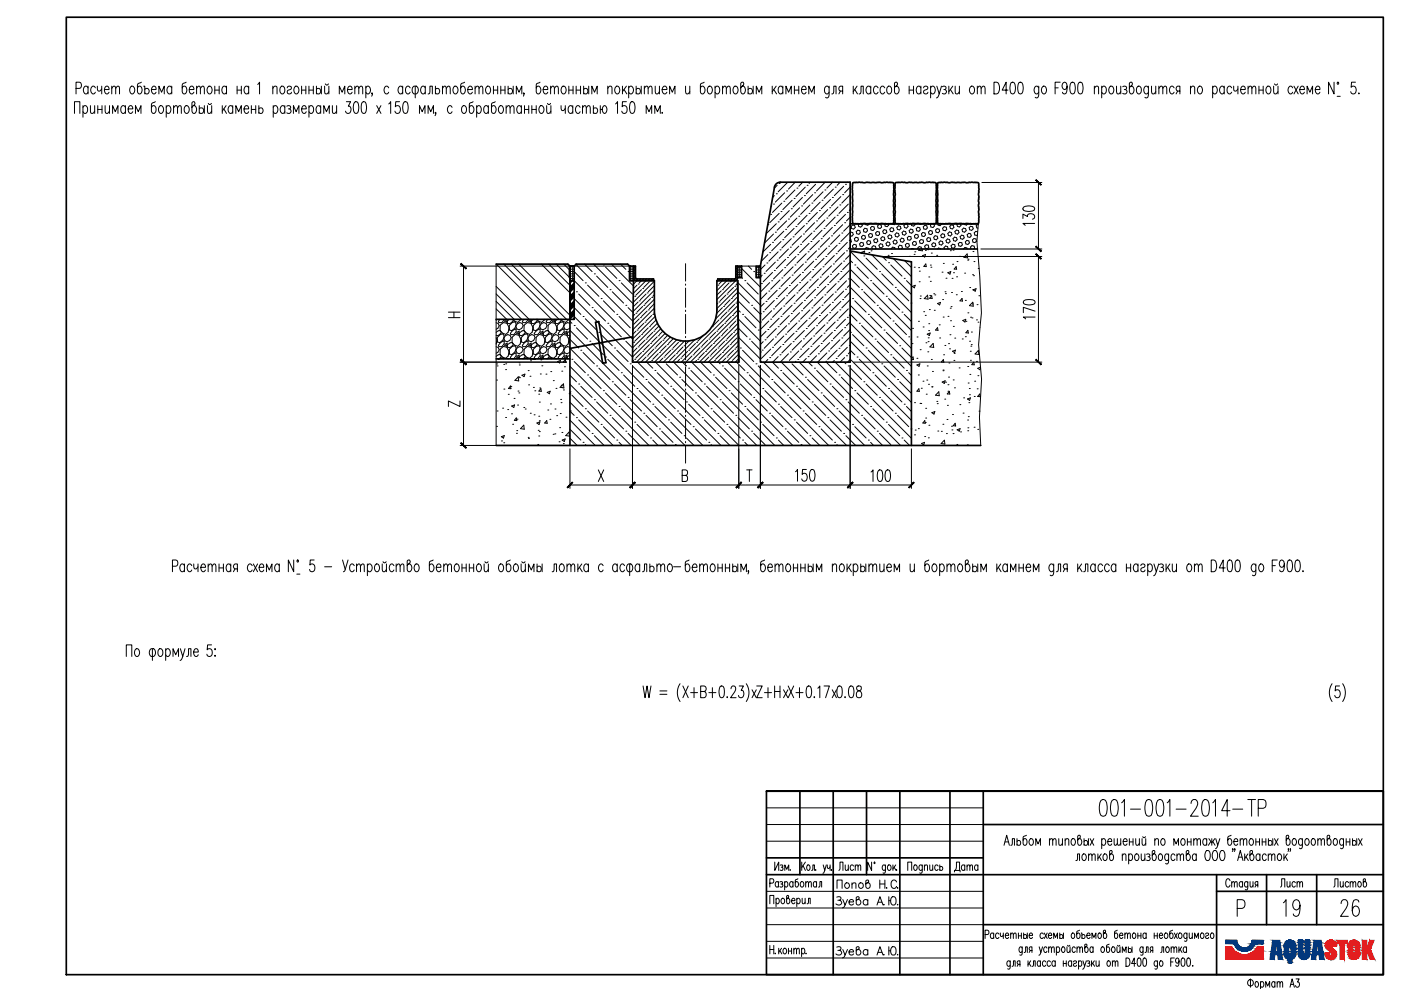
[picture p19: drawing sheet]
<svg xmlns="http://www.w3.org/2000/svg" width="420mm" height="297mm" viewBox="0 0 420 297" stroke-linecap="round" stroke-linejoin="round" font-family="sans-serif">
<!-- layer: AM_0 -->
<path d="M221.2 84.1l.4 24.4" fill="none" stroke="#000" stroke-width=".51"/>
<g fill="none" stroke="#000" stroke-width=".51">
<path d="M232.7 55.2l1.3-.6h21v53.9h-27v-28.7l4.3-23.7zM255.8 54.8l1.1-.2 9.4 .1a1.82 1.82 0 0 1 1.7 .3v10.3a1.7 1.7 0 0 1-.3 1.8h-10.3a1.6 1.6 0 0 1-1.7-.4l-.1-10.8zM268.5 54.8l1.1-.2 9.4 .1a1.82 1.82 0 0 1 1.8 .3v10.3a1.7 1.7 0 0 1-.4 1.8h-10.3a1.6 1.6 0 0 1-1.7-.4l-.1-10.8zM281.2 54.8l1.1-.2 9.5 .1a1.71 1.71 0 0 1 1.7 .3v10.3a1.7 1.7 0 0 1-.4 1.8h-10.2a1.6 1.6 0 0 1-1.7-.4v-6.8l-.1-.8 .1-.7-.1-1.8zM148.8 79.2h21.5l.6 .6M170.9 79.8v53.7M170.9 79.8h1.3v4.3h-1.3zM172.2 79.8l.6-.6h15.4l.6 .6M188.8 79.8h1.3v4.3h-1.3zM221.2 79.8h1.2v3.4h-1.2zM226.8 79.8h1.2v3.4h-1.2zM255 75.2l18.3 3.3v55"/>
<path d="M255 67.1h38.4M255 74.6h38.1M148.8 95.7h22.1M190 84.1h6.2v8.8a9.4 9.4 0 0 0 9.4 9.3 9.4 9.4 0 0 0 9.4-9.3v-8.8h6.2l.4 24.4h-31.9zM190.1 83.3v-3.5h.5v3.5l.3 .3M190.1 83.3a.83 .83 0 0 0 .8 .8M190.9 83.6h5.1v.5h-5.1M221.1 83.3v-3.5h-.4l-.2 3.8h-5.2v.5M221.2 83.3a.83 .83 0 0 1-.8 .8M148.8 107.6h22.1M148.8 133.5h145.3"/>
</g>
<g fill="none" stroke="#000" stroke-width=".3">
<path d="M232.2 58.6l-.5 .6M232.8 58.1h.1M233.1 55.5l-.9 .9M233.7 55h.1M235.3 57.8l-2.8 2.8M235.9 57.2h.1M236.2 54.7l-2.8 2.8M238.2 59.5h.1M238.4 56.9l-2.8 2.9M238.5 54.6l-2 2.1M239 56.4h.1M240.7 59.2l-2.8 2.8"/>
<path d="M240.7 54.6l-1.1 1.2M241.2 58.6h.1M241.5 56.1l-2.8 2.8M242 55.5h.1M243 54.6l-.4 .4M243.7 58.3l-2.8 2.9M244.3 57.8h.1M244.6 55.2l-2.8 2.9M245.1 54.7h.1M246.8 57.5l-2.8 2.8M247.4 56.9h.1M247.5 54.6l-2.6 2.6"/>
<path d="M249.1 59.8l-2.8 2.8M249.6 59.2h.1M249.7 54.6l-1.7 1.8M249.9 56.7l-2.8 2.8M250.5 56.1h.1M252 54.6l-.9 .9M252.2 58.9l-2.8 2.8M252.7 58.3h.1M253 55.8l-2.8 2.8M253.6 55.2h.1M254.2 54.6l-.1 .1M255 56.1l-1.7 1.7"/>
<path d="M255 58.3l-2.5 2.6M148.8 79.2l16.6 16.5M151.1 79.2l16.6 16.5M153.3 79.2l16.6 16.5M155.6 79.2l15.3 15.3M162.3 79.2l8.6 8.6M164.6 79.2l6.3 6.3M166.8 79.2l4.1 4.1M169.1 79.2l1.8 1.8M171 79.8v.2h.5M171.7 79.8v.2h.5M172.7 79.2l17.1 17.1"/>
<path d="M175.3 79.2l2.3 2.2M178 79.2l11.8 11.7M181 79.4h.1M183.4 79.2l6.4 6.4M186.1 79.2l1.6 1.5M188.9 79.8v.2h.5M189.6 79.8v.2h.5M190.6 79.8l-.5 .5M220.7 79.8h.1M221.8 79.8v.4h.5M224.4 79.8l1 .9M227.4 79.8v.4h.6"/>
<path d="M229.4 79.4l-1.4 1.4M230 78.8h.1M230.3 67.4h.1M230.3 76.3l-2 2M230.8 75.7h.1M231.1 64.3h.1M231.1 73.2l-2.3 2.4M231.4 61.7l-.2 .2M231.7 72.6h.1M232 61.2h.1M232 70.1l-2.7 2.8M232.5 69.6h.1"/>
<path d="M232.5 78.6l-2.8 2.8M232.8 67.1l-2.8 2.8M233.1 78h.1M233.4 66.5h.1M233.4 75.5l-2.8 2.8M233.7 64l-2.9 2.8M233.9 74.9h.1M234.2 63.4h.1M234.2 72.4l-2.8 2.8M234.5 60.9l-2.8 2.8M234.8 71.8h.1M235.1 60.3h.1"/>
<path d="M235.1 69.3l-2.9 2.8M235.6 68.7h.1M235.6 77.7l-2.8 2.8M235.9 66.2l-2.8 2.8M236.2 77.2h.1M236.5 65.7h.1M236.5 74.6l-2.8 2.8M236.7 63.1l-2.8 2.8M237 74.1h.1M237.3 62.6h.1M237.3 71.5l-2.8 2.8M237.6 60l-2.8 2.8"/>
<path d="M237.9 71h.1M237.9 80l-2.8 2.8M238.2 68.5l-2.9 2.7M238.4 79.4h.1M238.7 67.9h.1M238.7 76.9l-2.8 2.8M239 65.4l-2.8 2.8M239.3 76.3h.1M239.6 64.8h.1M239.6 73.8l-2.9 2.8M239.8 62.3l-2.8 2.8M240.1 73.2h.1"/>
<path d="M240.4 61.7h.1M240.4 70.7l-2.8 2.8M240.9 70.1h.1M240.9 79.1l-2.7 2.8M241.2 67.6l-2.8 2.8M241.5 78.6h.1M241.8 67.1h.1M241.8 76l-2.8 2.8M242 64.5l-2.7 2.9M242.3 75.5h.1M242.6 64h.1M242.6 72.9l-2.8 2.8"/>
<path d="M242.9 61.4l-2.8 2.9M243.2 72.4h.1M243.5 60.9h.1M243.5 69.9l-2.8 2.7M244 69.3h.1M244 78.3l-2.8 2.8M244.3 66.8l-2.8 2.8M244.6 77.7h.1M244.9 66.2h.1M244.9 75.2l-2.9 2.8M245.1 63.7l-2.8 2.8M245.4 74.6h.1"/>
<path d="M245.7 63.1h.1M245.7 72.1l-2.8 2.8M246 60.6l-2.8 2.8M246.3 71.5h.1M246.5 60h.1M246.5 69l-2.8 2.8M246.8 80h.1M247.1 68.5h.1M247.1 77.4l-2.8 2.8M247.4 65.9l-2.8 2.8M247.7 76.9h.1M248 65.4h.1"/>
<path d="M248 74.3l-2.9 2.9M248.2 62.8l-2.8 2.9M248.5 73.8h.1M248.8 62.3h.1M248.8 71.2l-2.8 2.9M249.4 70.7h.1M249.4 79.7l-2.9 2.8M249.6 68.2l-2.8 2.8M249.9 79.1h.1M250.2 67.6h.1M250.2 76.6l-2.8 2.8M250.5 65.1l-2.8 2.8"/>
<path d="M250.8 76h.1M251.1 64.5h.1M251.1 73.5l-2.9 2.8M251.3 62l-2.8 2.8M251.6 72.9h.1M251.9 61.4h.1M251.9 70.4l-2.8 2.8M252.5 69.9h.1M252.5 78.8l-2.9 2.9M252.7 67.4l-2.8 2.7M253 78.3h.1M253.3 66.8h.1"/>
<path d="M253.3 75.7l-2.8 2.9M253.6 64.3l-2.8 2.8M253.9 75.2h.1M254.1 63.7h.1M254.1 72.6l-2.8 2.9M254.4 61.2l-2.8 2.8M254.7 72.1h.1M255 75.3l18.3 18.4M255 78l.7 .7M255 62.8l-.3 .3M255 65.1l-1.1 1.1M255 67.4l-2 1.9"/>
<path d="M255 69.6l-2.8 2.8M255 74.1l-.6 .5M255 76.3l-1.4 1.4M255 78.6l-2.3 2.2M255 69.7h.7l.2 .6-.4 .5-.5-.1M255 71.8h.2l.1 .7-.3 .3M255.3 67.9l.4-.5 .6 .2 .2 .6-.5 .5-.6-.2zM255.6 73.7l.5-.5 .6 .2 .2 .6-.5 .5-.6-.2zM256.2 71.5l.5-.4 .6 .2 .2 .6-.5 .4-.6-.1zM256.4 79.4h.1M256.8 69.4l.4-.4 .6 .1 .2 .7-.4 .4-.7-.1zM257.5 67.1l-.1 .2 .1 .6 .6 .2 .5-.5-.2-.5"/>
<path d="M258.2 75.8l.2 .2M258.2 72.6l.7 .2 .1 .6-.4 .5-.6-.2-.2-.6zM258.3 71l.5-.5 .6 .2 .2 .6-.5 .5-.6-.2zM258.9 75.9l-.5-.3 .9-.3-.2 .6M259.1 76.7h.1M259.4 68.4l.6 .2 .2 .6-.5 .4-.6-.1-.2-.6zM259.4 74.6l.4-.4 .6 .2 .1 .2M259.6 67.1l.1 .3 .6 .1 .4-.4M259.7 77.4l3.4 3.3M260.3 72.1l.7 .2 .1 .6-.4 .4-.6-.1-.2-.6zM260.5 70.4l.4-.4 .6 .1 .2 .6-.4 .5-.7-.2zM260.6 75.7h.1"/>
<path d="M261.2 75.2h.1M261.4 76.4l11.9 11.9M261.5 67.9l.6 .1 .2 .6-.5 .5-.6-.2-.1-.6zM261.6 74.6l-.1-.5 .4-.4 .6 .1 .2 .6-.2 .2M262 72l.5-.5 .6 .2 .2 .6-.5 .5-.6-.2zM263 69.4l.7 .2 .1 .6-.4 .4-.7-.2-.1-.5zM263.2 67.7l.4-.4 .6 .1 .2 .7-.5 .4-.6-.2zM264 73.1l.7 .1 .1 .7-.4 .4-.6-.2-.2-.6zM264.6 71l.6 .1 .2 .6-.4 .5-.7-.2-.2-.6zM264.7 77l1.1 1.1M265.2 68.8l.6 .2 .2 .6-.5 .5-.6-.2-.2-.6zM265.3 67.1l.2 .7 .6 .1 .4-.4-.1-.4"/>
<path d="M265.7 72.9l.5-.4 .6 .2 .1 .6-.4 .4-.6-.1zM266.3 70.8l.4-.4 .6 .2 .2 .6-.4 .4-.7-.1zM266.3 76.5h.1M266.5 78.7h.1M267.2 79.4l3.3 3.4M267.3 68.2l.6 .2 .2 .6-.5 .5-.6-.2-.1-.6zM267.3 74.6l.4-.5 .6 .1 .1 .4M267.4 76h.1M267.6 67.1l.6 .3 .2-.3M267.8 72.4l.5-.5 .6 .2 .2 .6-.5 .5-.6-.2zM268 77.6l5.3 5.3M268.8 69.8l.7 .2 .1 .6-.4 .4-.7-.1-.1-.6z"/>
<path d="M269.4 67.7l.6 .2 .2 .6-.5 .4-.6-.2-.1-.5zM269.8 74.6l-.4-.6 .4-.5 .7 .2 .1 .6-.3 .3M269.9 71.8l.5-.4 .6 .1 .2 .6-.5 .5-.6-.2zM271 69.3l.6 .1 .2 .6-.5 .5-.6-.2-.2-.6zM271.1 67.6l.5-.5 .5 .2 .2 .6-.4 .5-.6-.2zM271.3 78.1l1.9 2M271.5 73.4l.5-.5 .6 .2 .1 .6-.4 .5-.6-.2zM272.1 71.2l.4-.4 .7 .2 .1 .6-.4 .4-.7-.1zM272.7 69.1l.4-.4 .6 .1 .2 .7-.5 .4-.6-.2zM272.7 76.8h.1M273.2 67.1l.2 .5 .6 .2 .4-.4v-.3M273.4 74.6l.1-.1 .5 .1"/>
<path d="M273.6 72.8l.5-.5 .6 .2 .2 .7-.5 .4-.6-.2zM274.1 76.2h.1M274.3 75.5h.1M274.6 70.2l.7 .2 .1 .6-.4 .5-.6-.2-.2-.6zM274.8 68.5l.4-.4 .6 .2 .2 .6-.4 .4-.7-.1zM275.3 74.6l-.1-.2 .5-.5 .6 .2 .1 .5M275.7 72.2l.5-.4 .6 .2 .2 .6-.5 .4-.6-.1zM275.8 67.1h.4M275.9 74.6l-.4 .4 1.1 .2-.1-.6M276.3 70.1l.5-.4 .6 .2 .2 .5-.5 .5-.6-.2zM276.7 76.6l.9-.3-.3 .7zM276.9 68l.5-.5 .5 .2 .2 .6-.4 .4-.6-.1z"/>
<path d="M277.3 73.8l.5-.4 .6 .1 .1 .6-.4 .5-.6-.2zM277.5 75.1h.1M277.7 79.1l.1 .8-.7-.1zM278.2 74.8h.1M278.3 71.2l.7 .2 .1 .6-.4 .4-.6-.1-.2-.6zM278.5 69.6l.4-.5 .6 .2 .2 .6-.5 .4-.6-.2zM279 79.5h.1M279.3 75.9h.1M279.3 67.1l-.3 .3 .2 .6 .6 .2 .4-.5-.2-.6M279.4 73.2l.5-.4 .6 .1 .2 .6-.5 .5-.6-.2zM280.4 70.7l.7 .1 .1 .6-.4 .5-.6-.2-.2-.6zM280.6 69l.4-.5 .6 .2 .2 .6-.4 .5-.7-.2z"/>
<path d="M280.9 76.5h.1M281.2 74.6l.3-.3 .6 .3M281.2 67.1l.1 .4 .6 .1 .4-.5M281.6 72.6l.4-.4 .6 .2 .2 .6-.5 .4-.6-.1zM282.1 70.5l.5-.4 .6 .1 .2 .7-.5 .4-.6-.1zM282.9 79h.1M283.2 67.9l.6 .2 .1 .6-.4 .5-.6-.2-.2-.6zM283.2 74.6l-.1-.4 .5-.5 .6 .2 .1 .7M284.1 71.6l.7 .2 .1 .6-.4 .5-.6-.2-.2-.6zM284.3 70l.4-.5 .6 .2 .2 .6-.4 .4-.7-.1zM284.8 67.8l.5-.4 .6 .2 .2 .6-.5 .4-.6-.1zM285 75.1h.1"/>
<path d="M285.2 73.7l.5-.5 .6 .2 .2 .6-.5 .4-.6-.1zM285.7 79.2h.1M285.8 75h.1M285.8 71.5l.5-.4 .6 .1 .1 .6-.4 .5-.6-.2zM286.4 69.4l.4-.4 .6 .1 .2 .6-.4 .5-.7-.2zM287 78.4h.1M287.1 67.1v.8l.6 .1 .5-.4-.1-.5M287.7 76.8h.1M287.8 72.6l.6 .2 .2 .6-.5 .4-.5-.1-.2-.6zM287.9 71l.5-.5 .6 .2 .2 .6-.5 .4-.6-.2zM289 68.4l.6 .1 .2 .6-.5 .5-.6-.2-.2-.6zM289 74.6l.4-.4 .6 .1 .1 .3"/>
<path d="M289.2 67.1v.2l.6 .2 .4-.4M289.9 72.1l.7 .1 .1 .6-.4 .5-.6-.2-.2-.6zM290.1 76.1l.1 1.2-1.1-.2zM290.1 70.4l.4-.5 .6 .2 .2 .6-.4 .5-.7-.2zM290.2 78h.1M290.3 77.7h.1M290.6 68.2l.5-.4 .6 .2 .2 .6-.5 .4-.6-.1zM291.2 74.6l-.1-.6 .4-.4 .6 .2 .2 .6-.3 .2M291.6 71.9l.5-.4 .6 .1 .1 .7-.4 .4-.6-.1zM291.8 75.4h.1M292.1 78.4h.1M293.2 69.5l-.6-.2-.4 .5 .1 .6h.8"/>
<path d="M293.4 67.3l-.6 .4 .1 .6 .4 .1M148.8 99.6l.6-.5h.6l.3 .7-1 .8-.5-.1M148.8 92.6l3.2 3.1-.5 .3-.1 .4 .5 .2 .2-.9M148.8 96.7l.6 .2 .3 .7-.4 .8-.5 .3M148.8 90.3l5.4 5.4M148.8 88.1l7.6 7.6M148.8 85.9l9.9 9.8M148.9 95.7l-.1 .3M149.9 95.7l-.4 .6 .1 .4h.9l.7-1M150 97.5l1-.8 1 .2 .6 1.2-.2 1.4-.7 .7-1-.4-.7-.7zM152.7 97.6l1-1 .8-.1 .3 .7-.3 1.1-1 .8-.7-.2zM152.8 95.7l-.6 .5v.7l.7 .1 1-.8-.1-.5"/>
<path d="M153.7 99.1l.8-.5 .3 .2v.6l-.7 .9h-.9l-.1-.4zM153.8 95.7h.1M153.8 95.7l.5 .5 1 .4 .8-.9M155 98.6l-.3-.8 .4-.7 .8-.4 .7 .2 .3 .7-.5 .8-.7 .4-.7-.2M155.1 99.6l.6-.3-.2 .9-.5-.3zM155.8 99.8l.8-.7h.5l.4 .7-1 .8-.7-.1zM157.1 95.7l-.4 .6 .1 .4h.8l.8-1M157.2 97.5l.9-.8 1.1 .2 .6 1.2-.2 1.4-.8 .7-1-.4-.7-.7zM159.2 95.7l-.5 .3-.1 .4 .4 .2 .2-.9M159.9 97.6l1-1 .8-.1 .3 .7-.3 1.1-1 .8-.7-.2zM160 95.7l-.6 .5v.7l.7 .1 1-.8-.2-.5M160.9 99.1l.8-.5 .3 .2v.6l-.8 .9h-.8l-.2-.4z"/>
<path d="M160.9 95.7h.1M161 95.7l.4 .5 1 .4 .8-.9M162.2 98.6l-.3-.8 .4-.7 .8-.4 .7 .2 .3 .7-.5 .8-.8 .4-.7-.2M162.3 99.6l.5-.3-.2 .9-.5-.3zM163 99.8l.8-.7h.5l.4 .7-1 .8-.7-.1zM164.3 95.7l-.5 .6 .2 .4h.8l.8-1M164.4 97.5l.9-.8 1.1 .2 .6 1.2-.2 1.4-.8 .7-1-.4-.7-.7zM166.4 95.7l-.5 .3-.2 .4 .5 .2 .2-.9M167.1 97.6l.9-1 .8-.1 .4 .7-.4 1.1-1 .8-.6-.2zM167.2 95.7l-.6 .5v.7l.7 .1 1-.8-.2-.5M168 99.1l.9-.5 .2 .2 .1 .6-.8 .9h-.8l-.2-.4zM168.1 95.7h.1"/>
<path d="M168.2 95.7l.4 .5 1 .4 .8-.9M169.4 99.6l.6-.3-.2 .9-.5-.3zM170.9 99l34.5 34.5M170.9 96.3l.6 .6M170.9 99.2l-.7 .6v.7l.7 .1M170.9 98.3l-.9 .5-.7-.2M170.9 96.9l-.6-.2-.9 .4-.3 .7 .3 .8M171 80.2v.5h.5M171 80.9v.5h.5M171 81.6v.5h.5M171 82.3v.5h.5M171 83v.5h.5"/>
<path d="M171 83.7v.4M171.7 80.2v.5h.5M171.7 80.9v.5h.5M171.7 81.6v.5h.5M171.7 82.3v.5h.5M171.7 83v.5h.5M171.7 83.7v.4M172.2 97.6h.1M172.2 94.9l33.4 33.5M172.2 89.5l17.5 17.5 8.4-8.4M172.2 84.1l17.5 17.5M172.2 92.2l2 2"/>
<path d="M172.2 86.8h.1M172.2 81.4l2.7 2.7M172.9 87.5h.1M172.9 98.3l3.3 3.3M173.6 88.1l3.3 3.4M174.9 94.9h.1M175.5 84.8h.1M175.5 95.5l3.4 3.4M176.2 85.5l3.4 3.3M177.6 92.2h.1M178.3 82.1h.1M178.3 92.9l3.3 3.3"/>
<path d="M178.9 82.8l3.4 3.3M179.6 99.6h.1M180.3 89.5h.1M181 90.2l3.3 3.4M181.6 80.1l3.4 3.3M182.3 96.9h.1M183 86.8h.1M183 97.6l3.3 3.4M183.6 87.5l3.4 3.3M185 94.2h.1M185.7 84.1h.1M185.7 94.9l3.3 3.4"/>
<path d="M186.3 84.8l3.4 3.3M187.7 91.5h.1M188.4 81.4h.1M188.4 92.2l1.4 1.4M188.9 80.2v.5h.5M188.9 80.9v.5h.5M188.9 81.6v.5h.5M188.9 82.3v.5h.5M188.9 83v.5h.5M188.9 83.7v.4M189.6 81.6v.5h.5l.5-.5M189.6 80.2v.5h.5"/>
<path d="M189.6 80.9v.5h.5M189.6 82.3v.5h.5M189.6 83v.5h.5M189.6 83.7v.4M189.7 98.9h.1M190 89.2l-.1 .1M190.4 88.8h.1M190.4 94.2l-.5 .5M190.6 80.7l-.5 .5M190.6 82.5l-.5 .5M190.6 83.4l-.4 .3M190.7 93.9h.1"/>
<path d="M190.7 99.3l-.9 .9M191 98.9h.1M191 84.1l-1 1.1M191 85.5l-1 1M191.2 83.6l-.5 .5M191.4 85.1h.1M191.4 90.5l-1.5 1.5M191.7 90.2h.1M191.7 95.5l-1.7 1.7M192.1 95.2h.1M192.1 83.6l-.5 .5M192.4 84.1l-.7 .7"/>
<path d="M192.4 86.8l-1.7 1.7M192.7 86.5h.1M192.7 91.9l-1.7 1.7M193 83.6l-.5 .5M193.1 91.5h.1M193.1 96.9l-1.7 1.7M193.4 96.6h.1M193.7 84.1l-3.8 3.8M193.7 88.1l-1.6 1.7M193.9 83.6l-.5 .5M194.1 87.8h.1M194.1 93.2l-1.7 1.7"/>
<path d="M194.4 92.9h.1M194.4 98.3l-1.7 1.6M194.8 97.9h.1M194.8 84.5l-1.7 1.6M194.8 83.6l-.5 .5M195.1 84.1h.1M195.1 89.5l-1.7 1.7M195.4 89.2h.1M195.4 94.6l-1.7 1.6M195.7 83.6l-.6 .5M195.8 94.2h.1M195.8 99.6l-1.7 1.7"/>
<path d="M196.1 99.3h.1M196.1 85.8l-1.7 1.7M196.2 92.4l-6.4 6.4M196.2 84.3l-6.3 6.3M196.2 87l-6.3 6.3M196.2 89.7l-6.3 6.4M196.2 88.3l-.4 .5M196.2 91l-1.4 1.5M196.3 93.7l-.2 .2M196.5 94.9l-6.7 6.7M196.8 95.9l-1.7 1.7M197.1 96.9l-7.4 7.4-2-2"/>
<path d="M197.6 97.7l-1.2 1.2M198.8 99.3l-1 1M199.5 99.9l-8.6 8.6M213.6 97.9h.1M214.6 99.6l-1.7 1.7M215 99.3h.1M215.3 85.5h.1M215.3 84.1l-.3 .3M215.3 90.8l-.3 .3M215.6 90.5h.1M215.6 95.9l-1.7 1.7M216 95.5h.1"/>
<path d="M216 83.6l-.5 .5M216.3 87.2l-1.3 1.2M216.6 86.8h.1M216.6 92.2l-1.6 1.7M216.6 84.1l-1 1M216.9 83.6l-.5 .5M217 91.9h.1M217 97.2l-1.7 1.7M217.3 96.9h.1M217.7 88.5l-1.7 1.7M217.7 83.6l-.5 .5M218 88.1h.1"/>
<path d="M218 84.1l-3 3M218 93.6l-1.7 1.6M218.3 93.2h.1M218.3 98.6l-1.7 1.7M218.6 98.3h.1M218.6 84.8l-1.6 1.7M218.6 83.6l-.5 .5M219 84.5h.1M219 89.8l-1.7 1.7M219.3 84.1h.1M219.3 89.5h.1M219.3 94.9l-1.6 1.7"/>
<path d="M219.5 83.6l-.5 .5M219.7 94.6h.1M219.7 99.9l-1.7 1.7M220 99.6h.1M220 86.1l-1.7 1.7M220.3 85.8h.1M220.3 91.2l-1.7 1.7M220.4 83.6l-.5 .5M220.7 90.8h.1M220.7 84.1l-5.7 5.7M220.7 96.2l-1.7 1.7M221 95.9h.1"/>
<path d="M221.1 80.2l-.4 .5M221.1 81.1l-.4 .5M221.1 82l-.4 .5M221.1 82.8l-.5 .6M221.2 84.6l6.8 6.8M221.2 80.2h.4M221.2 80.9h.4M221.2 81.6h.4M221.2 82.3h.4M221.2 83h.4M221.3 90.1l6.7 6.8M221.3 86.2l-6.3 6.3"/>
<path d="M221.3 84.9l-.6 .6M221.3 92.8l.7 .8M221.3 88.9l-6.7 6.7M221.3 87.5l-1.6 1.7M221.3 90.2l-.3 .3M221.3 91.5l-17 17M221.3 87.5l3.4 3.3M221.3 92.9l-1.3 1.3M221.4 95.5l6.6 6.7M221.4 98.3l2.7 2.7M221.4 94.2l-14.4 14.3M221.4 96.9l-11.7 11.6"/>
<path d="M221.4 99.5l-9 9M221.4 98.2l-1.1 1.1M221.8 82.5v.5h.5M221.8 80.4v.5h.5M221.8 81.1v.5h.5M221.8 81.8v.5h.5M222.4 80.5l5.6 5.6M222.4 83.1l.3 .3M222.7 94.2h.1M223.4 84.1h.1M223.4 94.9l3.3 3.4M224.1 84.8l3.3 3.3"/>
<path d="M225.4 91.5h.1M226 81.4h.1M226 92.2l2 1.9M226.7 82.1h.1M226.8 80.2h.4M226.8 80.9h.4M226.8 81.6h.4M226.8 82.3h.4M226.8 83h.4M227.4 98.9h.1M227.4 82.5v.5h.6M227.4 80.4v.5h.6"/>
<path d="M227.4 81.1v.5h.6M227.4 81.8v.5h.6M227.9 83.2l.1 .2M228 96.5h.1M228.3 85h.1M228.3 94l-.3 .3M228.6 82.5l-.6 .6M228.9 93.4h.1M229.2 81.9h.1M229.2 90.9l-1.2 1.1M229.7 90.3h.1M229.7 99.3l-1.7 1.7"/>
<path d="M230 87.8l-2 2M230.3 98.8h.1M230.6 87.2h.1M230.6 96.2l-2.6 2.6M230.8 84.7l-2.8 2.8M231.1 95.7h.1M231.4 84.2h.1M231.4 93.1l-2.8 2.9M231.7 81.7l-2.8 2.8M232 92.6h.1M232.2 81.1h.1M232.2 90l-2.8 2.9"/>
<path d="M232.8 89.5h.1M232.8 98.5l-2.8 2.8M233.1 87l-2.8 2.8M233.4 97.9h.1M233.7 86.4h.1M233.7 95.4l-2.9 2.8M233.9 83.9l-2.8 2.8M234.2 94.8h.1M234.5 83.3h.1M234.5 92.3l-2.8 2.8M234.8 80.8l-2.8 2.8M235.1 91.7h.1"/>
<path d="M235.3 80.2h.1M235.3 89.2l-2.8 2.8M235.9 88.6h.1M235.9 97.6l-2.8 2.9M236.2 86.1l-2.8 2.8M236.5 97.1h.1M236.7 85.6h.1M236.7 94.6l-2.8 2.8M237 83.1l-2.8 2.8M237.3 94h.1M237.6 82.5h.1M237.6 91.5l-2.8 2.8"/>
<path d="M238.2 90.9h.1M238.2 99.9l-2.9 2.8M238.4 88.4l-2.8 2.8M238.7 99.3h.1M239 87.8h.1M239 96.8l-2.8 2.8M239.3 85.3l-2.8 2.8M239.6 96.2h.1M239.8 84.7h.1M239.8 93.7l-2.8 2.8M240.1 82.2l-2.8 2.8M240.4 93.1h.1"/>
<path d="M240.7 81.7h.1M240.7 90.6l-2.8 2.8M241.2 90h.1M241.2 99.1l-2.8 2.8M241.5 87.5l-2.8 2.8M241.8 98.5h.1M242 87h.1M242 96l-2.7 2.8M242.3 84.5l-2.7 2.7M242.6 95.4h.1M242.9 83.9h.1M242.9 92.9l-2.8 2.8"/>
<path d="M243.2 81.4l-2.8 2.8M243.5 92.3h.1M243.7 80.8h.1M243.7 89.8l-2.8 2.8M244.3 89.2h.1M244.3 98.2l-2.8 2.8M244.6 86.7l-2.8 2.8M244.9 97.6h.1M245.1 86.1h.1M245.1 95.1l-2.8 2.8M245.4 83.6l-2.8 2.8M245.7 94.6h.1"/>
<path d="M246 83.1h.1M246 92l-2.8 2.8M246.3 80.5l-2.8 2.8M246.5 91.5h.1M246.8 88.9l-2.8 2.8M247.1 99.9h.1M247.4 88.4h.1M247.4 97.4l-2.8 2.8M247.7 85.9l-2.8 2.7M248 96.8h.1M248.2 85.3h.1M248.2 94.3l-2.8 2.8"/>
<path d="M248.5 82.8l-2.8 2.8M248.8 93.7h.1M249.1 82.2h.1M249.1 91.2l-2.8 2.8M249.6 90.6h.1M249.6 99.6l-2.8 2.8M249.9 88.1l-2.8 2.8M250.2 99.1h.1M250.5 87.5h.1M250.5 96.5l-2.8 2.8M250.8 85l-2.8 2.8M251.1 96h.1"/>
<path d="M251.3 84.5h.1M251.3 93.4l-2.8 2.8M251.6 81.9l-2.8 2.8M251.9 92.9h.1M252.2 81.4h.1M252.2 90.3l-2.8 2.8M252.7 89.8h.1M252.7 98.8l-2.8 2.8M253 87.2l-2.8 2.8M253.3 98.2h.1M253.6 86.7h.1M253.6 95.7l-2.8 2.8"/>
<path d="M253.9 84.2l-2.8 2.8M254.1 95.1h.1M254.4 83.6h.1M254.4 92.6l-2.8 2.8M254.7 81.1l-2.8 2.8M255 96.9l18.3 18.3M255 91.5l18.3 18.3M255 86.1l18.3 18.3M255 80.7l18.3 18.4M255 94.1l2 2.1M255 88.8h.1M255 83.4l2.7 2.7"/>
<path d="M255 85.3l-.9 .8M255 87.5l-1.7 1.7M255 89.8l-2.5 2.5M255 94.3l-.3 .3M255 96.5l-1.1 1.1M255 98.8l-2 1.9M255 99.6h.1M255.7 89.5h.1M256.4 90.2l3.3 3.4M257 80.1l3.4 3.3M257.7 96.9h.1M258.4 86.8h.1"/>
<path d="M258.4 97.6l3.4 3.4M259.1 87.5l3.4 3.3M260.4 94.2h.1M261.1 84.1h.1M261.1 94.9l3.3 3.4M261.8 84.8l3.3 3.3M263.1 91.5h.1M263.8 81.4h.1M263.8 92.2l3.4 3.3M264.4 82.1l3.4 3.4M265.1 98.9h.1M265.8 88.8h.1"/>
<path d="M265.8 99.6l3.4 3.4M266.5 89.5l3.3 3.4M267.8 96.2h.1M268.5 86.1h.1M268.5 96.9l3.4 3.4M269.2 86.8l3.3 3.4M270.5 93.6h.1M271.2 83.4h.1M271.2 94.2l2.1 2.2M271.9 84.1l1.4 1.5M273.2 90.8h.1M273.6 85.9l.9-.4-.3 .8z"/>
<path d="M273.7 98.4h.1M274.2 80.1h.1M275.4 96.3h.1M275.5 80.2h.1M275.7 84.5h.1M275.7 81.3h.1M275.9 89.5h.1M276 88.7h.1M276.8 98h.1M277 93.4h.1M277.5 94.5h.1M278.2 88.5l.1 1.2-1.1-.2 1-1"/>
<path d="M278.5 99.1h.1M278.5 97h.1M278.5 83h.1M278.7 92.8h.1M278.8 88.6h.1M279 84.3h.1M279.2 80.1h.1M279.4 88.6l.2 .9-.8-.1 .6-.8M280 88.1h.1M280.2 93h.1M280.4 88.4h.1M281.2 98.2l.1 .8-.7-.1z"/>
<path d="M281.2 91l.9-.4-.3 .8zM281.7 97.4h.1M282.5 81.6h.1M282.7 89.8h.1M282.9 95h.1M283.4 87.5h.1M283.5 88h.1M283.7 83.4h.1M284.3 81.7l.8-.3-.2 .8zM284.3 94.8h.1M285 92.4h.1M285.1 96.1h.1"/>
<path d="M285.2 91.9h.1M285.4 87.7h.1M285.5 83.4h.1M285.9 97.8h.1M285.9 81.7h.1M286.8 88.3h.1M286.9 83h.1M286.9 80.7l-.1-.8-.6 .7 .7 .1M288.3 87.4h.1M288.5 89.5l.2 .8-.8-.1zM288.7 96.1l.9-.4-.2 .8zM289.3 81.9h.1"/>
<path d="M289.5 90h.1M289.7 96.3h.1M290.3 93.8h.1M290.4 99.8l-.1-.8-.6 .7 .7 .1M290.8 86.2h.1M291.1 95.1h.1M291.3 99.5h.1M291.5 95.3h.1M291.6 91.1h.1M291.7 82.3h.1M291.7 90.6l.2 1.2-1.2-.2zM291.8 86.9h.1"/>
<path d="M291.8 86.9l.9-.4-.2 .8zM292 82.6h.1M292.8 95.9h.1M293 91.3h.1M293.3 96.6h.1M293.4 80.5h.1M293.6 88.6h.1M148.8 101.3l.2 .4-.2 1.4M148.8 106.8l.6-.5h.6l.3 .7-.7 .6M148.8 103.9l.6 .2 .3 .7-.4 .8-.5 .3M148.8 103.1h.1M148.9 113.9h.1"/>
<path d="M149 109.1h.1M149.1 109.7h.1M149.1 101.2l1-1 .8-.1 .3 .6-.3 1.2-1 .8-.7-.2zM149.3 107.6l.3 .2 .1-.2M149.9 107.6l1-.3 .1 .3M150 104.6l1-.8 1 .3 .6 1.2-.2 1.4-.7 .7-1-.4-.7-.8zM150.1 102.7l.9-.5 .2 .2v.6l-.7 .9h-.9l-.1-.4zM151.1 109.2h.1M151.1 116.6h.1M151.4 102.2l.7 .2 .8-.4 .4-.8-.3-.7-.7-.2-.8 .4-.4 .7 .3 .8M151.5 103.2l.6-.3-.2 .9-.5-.3zM151.6 110.8h.1"/>
<path d="M151.7 109.1h.1M152.1 107.6h.5M152.2 103.3l.8-.6h.6l.3 .7-1 .8-.7-.1zM152.4 118.2h.1M152.7 104.7l1-.9 .8-.1 .3 .6-.3 1.2-1 .8-.7-.2zM153.1 115.7l.1 .8h-.7zM153.2 115.8h.1M153.6 101l.9-.8 1.1 .3 .6 1.2-.2 1.4-.7 .7-1-.4-.7-.8zM153.7 106.3l.8-.5 .3 .1v.7l-.7 .9h-.9l-.1-.4zM154.2 119.4h.1M154.4 107.6h.7M154.4 114l1-1 .2 1.2z"/>
<path d="M155 105.7l-.3-.7 .4-.7 .8-.4 .7 .2 .3 .7-.5 .8-.7 .4-.7-.3M155.1 106.8l.6-.3-.2 .9-.5-.3zM155.3 117.2h.1M155.5 113h.1M155.6 117.8h.1M155.7 108.8h.1M155.7 109.4h.1M155.8 113.2h.1M155.8 107.6v-.7l.8-.6h.5l.4 .7-.7 .6M156.3 101.2l1-1 .8-.1 .3 .6-.3 1.2-1 .8-.7-.2zM156.5 112.5l.9-.4-.2 .8zM157.1 107.6l1-.3 .1 .3"/>
<path d="M157.2 104.6l.9-.8 1.1 .3 .6 1.2-.2 1.4-.8 .7-1-.4-.7-.8zM157.3 102.7l.8-.5 .3 .2v.6l-.8 .9h-.8l-.1-.4zM158.4 111.1h.1M158.5 115.4h.1M158.7 103.2l.6-.3-.3 .9-.4-.3zM158.7 100.7l.8-.4 .7 .2 .3 .7-.5 .8-.7 .4-.7-.2-.3-.8zM158.9 112.8h.1M159.1 107.8h.1M159.1 108.2h.1M159.2 107.6h.6M159.4 103.3l.8-.6h.5l.4 .7-1 .8-.7-.1zM159.9 104.7l1-.9 .8-.1 .3 .6-.3 1.2-1 .8-.7-.2z"/>
<path d="M159.9 107.6l-.1 .1h.8M160 116.1h.1M160.4 117.1h.1M160.6 107.6v.1M160.8 101l.9-.8 1.1 .3 .6 1.2-.2 1.4-.8 .7-1-.4-.7-.8zM160.9 106.3l.8-.5 .3 .1v.7l-.8 .9h-.8l-.2-.4zM161.6 118.2h.1M161.6 107.6h.7M161.9 116.3h.1M162 112.1h.1M162.2 105.7l-.3-.7 .4-.7 .8-.4 .7 .2 .3 .7-.5 .8-.8 .4-.7-.3M162.2 107.9h.1"/>
<path d="M162.2 116.5l.1 .8-.7-.1zM162.3 107.7h.1M162.3 106.8l.5-.3-.2 .9-.5-.3zM162.5 109.6h.1M163 107.6v-.7l.8-.6h.5l.4 .7-.7 .6M163.5 101.2l1-1 .7-.1 .4 .6-.4 1.2-1 .8-.6-.2zM163.7 112.1h.1M164.1 117.6l.9-.3-.3 .7zM164.3 107.6l.9-.3 .2 .3M164.4 104.6l.9-.8 1.1 .3 .6 1.2-.2 1.4-.8 .7-1-.4-.7-.8zM164.5 102.7l.8-.5 .3 .2v.6l-.8 .9h-.8l-.2-.4zM165.2 111.4h.1"/>
<path d="M165.7 102.2l.7 .2 .8-.4 .5-.8-.4-.7-.6-.2-.8 .4-.4 .7 .3 .8M165.9 103.2l.5-.3-.2 .9-.5-.3zM165.9 114.1h.1M166.4 107.6h.5M166.6 103.3l.8-.6h.5l.4 .7-1 .8-.7-.1zM166.7 116.4h.1M167.1 104.7l.9-.9 .8-.1 .4 .6-.4 1.2-1 .8-.6-.2zM167.2 108.4l.9-.4-.3 .8zM168 116.1l1.1 .2-.1-1.2-1 1M168 101l.9-.8 1.1 .3 .6 1.2-.2 1.4-.8 .7-1-.4-.7-.8zM168 106.3l.9-.5 .2 .1 .1 .7-.8 .9h-.8l-.2-.4zM168.1 119.7h.1"/>
<path d="M168.3 115.5h.1M168.4 116.1h.1M168.5 111.3h.1M168.8 107.6h.7M169 116.9h.1M169.3 109.9h.1M169.4 106.8l.6-.3-.2 .9-.5-.3zM169.5 107.7l.2 .8h-.8l.7-.8M170.9 115.2l18.4 18.3M170.9 109.8l23.7 23.7M170.9 104.4l29.2 29.1M170.9 112.5l2 1.9"/>
<path d="M170.9 101.7l2.7 2.6M170.9 106.4l-.7 .5v.7M170.9 105.5l-.9 .5-.7-.3M170.9 104.1l-.6-.2-.9 .4-.3 .7 .3 .7M170.9 100.9l-.2 .3 .1 1.3 .1 .1M171.2 117.4l-.5 .6 .5 .1M171.5 107.7h.1M171.5 118.4l3.4 3.4M172.2 108.4l3.3 3.3M173.6 115.1h.1M174.2 105h.1M174.2 115.8l3.4 3.3"/>
<path d="M174.9 105.7l3.4 3.4M176.2 112.4h.1M176.9 102.3h.1M176.9 113.1l3.4 3.4M177.6 103l3.4 3.3M178.3 119.8h.1M178.9 109.7h.1M179.6 110.4l3.4 3.3M180.3 100.3l3.3 3.3M181 117.1h.1M181.6 107h.1M181.6 117.8l3.4 3.4"/>
<path d="M182.3 107.7l3.4 3.3M183.6 114.4h.1M184.3 104.3h.1M184.3 115.1l3.4 3.3M185 105l3.4 3.4M186.3 111.7h.1M187 101.6h.1M187 112.4l3.4 3.4M188.4 119.1h.1M189 109.1h.1M189 119.8l3.4 3.4M189.7 109.7l3.4 3.4"/>
<path d="M190 102.6h.1M190 108l-.3 .4M190.4 107.7h.1M191 116.5h.1M191 104.3l-1.3 1.4M191.2 108.5l14.5 14.5M191.4 104h.1M191.7 117.1l3.4 3.4M192.1 100.6l-1.7 1.7M192.4 100.3h.1M192.4 105.7l-1.7 1.7M192.7 105.3h.1"/>
<path d="M193.4 102l-1.7 1.6M193.7 113.7h.1M193.7 101.6h.1M193.7 107l-1.5 1.5M193.9 108.5l1.9 1.9M194.1 106.7h.1M194.4 114.4l3.4 3.4M194.8 103.3l-1.7 1.7M195.1 103h.1M195.1 108.4l-.2 .1M195.4 108h.1M196.1 104.6l-1.7 1.7"/>
<path d="M196.4 111h.1M196.4 104.3h.1M196.6 108.5l25 25M197.1 111.7l3.4 3.4M197.1 101l-1.7 1.6M197.4 100.6h.1M197.4 106l-1.6 1.7M197.8 105.7h.1M198.4 118.4h.1M198.4 102.3l-1.6 1.7M198.8 102h.1M198.8 107.4l-1.2 1.1"/>
<path d="M199.1 107h.1M199.1 119.1l3.4 3.4M199.8 109.1l3.4 3.3M199.8 103.6l-1.7 1.7M200.1 103.3h.1M200.2 100.5l-1.1 1.1M200.5 108.4h.1M201 101l-7.4 7.5M201.2 115.8h.1M201.2 105l-1.7 1.7M201.5 104.6h.1M201.8 116.5l3.4 3.3"/>
<path d="M201.9 101.5l-1.4 1.5M202 108.5l25 25M202.5 106.3l-1.7 1.7M202.8 106h.1M202.9 101.9l-6.6 6.6M203.5 102.6l-1.7 1.7M203.8 113.1h.1M203.8 102.3h.1M203.8 107.7l-.8 .8M204.2 107.4h.1M204.5 113.7l1.2 1.2M204.7 108.5l1 1.1"/>
<path d="M204.8 104l-1.6 1.7M205.2 103.6h.1M205.2 102.3l-6.2 6.2M205.6 114.9l2.3 2.2M205.6 109.5l.3 .2M206.2 105.3l-1.7 1.7M206.5 110.4h.1M206.5 105h.1M206.6 102.2l-1.1 1.1M207.2 111l3.4 3.4M207.4 108.5l25 25M207.5 106.7l-1.6 1.7"/>
<path d="M207.9 106.3h.1M208.3 101.9l-6.6 6.6M208.6 117.8h.1M208.6 103l-1.7 1.6M208.9 102.6h.1M208.9 108l-.5 .5M209.2 107.7h.1M209.2 118.4l3.4 3.4M209.9 104.3l-1.7 1.7M210 108.5l3.3 3.2M210.3 104h.1M210.8 100.7l-1.6 1.6"/>
<path d="M211.2 115.1h.1M211.2 105.7l-1.6 1.7M211.6 105.3h.1M211.9 115.8l3.4 3.3M212.2 102l-1.6 1.6M212.6 101.6h.1M212.6 107l-1.5 1.5M212.7 108.5l25.1 25M212.9 106.7h.1M213.6 103.3l-1.7 1.7M213.9 112.4h.1M213.9 103h.1"/>
<path d="M213.9 108.4l-.1 .1M214.3 108h.1M214.6 113.1l3.4 3.4M215 104.6l-1.7 1.7M215.3 104.3h.1M215.4 108.5l.6 .6M216 119.8h.1M216 101l-1.7 1.6M216.3 100.6h.1M216.3 106l-1.7 1.7M216.6 109.7h.1M216.6 105.7h.1"/>
<path d="M217.3 110.4l3.4 3.3M217.3 102.3l-1.7 1.7M217.7 102h.1M217.7 107.4l-1.2 1.1M218 107h.1M218.1 108.5l25 25M218.6 117.1h.1M218.6 103.6l-1.6 1.7M219 103.3h.1M219.3 108.4h.1M219.3 117.8l3.4 3.4M220 105l-1.7 1.7"/>
<path d="M220.3 104.6h.1M220.8 108.5l2.6 2.5M221 101.3l-1.7 1.7M221.3 114.4h.1M221.3 101h.1M221.3 106.3l-1.6 1.7M221.4 101l6.6 6.6M221.5 102.2l-6.4 6.3M221.5 103.5l-.8 .8M221.5 106.5l27 27M221.5 104.8l-3.7 3.7M221.6 107.5l-1.1 1"/>
<path d="M222 104.3h.1M222 115.1l3.4 3.3M222.7 105l3.3 3.4M224.1 111.7h.1M224.7 101.6h.1M224.7 112.4l3.4 3.4M225.4 102.3l2.6 2.6M226 119.1h.1M226.7 109.1h.1M226.7 119.8l3.4 3.4M227.4 109.7l3.4 3.4M228 105.5h.1"/>
<path d="M228.6 104.9h.1M228.8 116.5h.1M228.9 102.4l-.9 .9M228.9 108.5l25 25M229.4 101.9h.1M229.4 117.1l3.4 3.4M230.3 107.7l-.8 .8M230.8 107.2h.1M231.1 104.6l-2.8 2.8M231.5 113.7h.1M231.6 108.5l1.9 1.9M231.7 104.1h.1"/>
<path d="M232 101.6l-2.8 2.8M232.1 114.4l3.4 3.4M232.5 101h.1M233.4 106.9l-1.6 1.6M233.9 106.3h.1M234.1 111h.1M234.2 103.8l-2.8 2.8M234.3 108.5l25 25M234.8 103.3h.1M234.8 111.7l3.4 3.4M235.1 100.7l-2.9 2.8M235.6 100.2h.1"/>
<path d="M236.2 118.4h.1M236.5 106l-2.5 2.5M236.8 119.1l3.4 3.4M237 105.5h.1M237.3 103l-2.8 2.8M237.5 109.1l3.4 3.3M237.9 102.4h.1M238.7 108.3l-.2 .2M238.9 115.8h.1M239.3 107.7h.1M239.6 116.5l3.3 3.3M239.6 105.2l-2.9 2.8"/>
<path d="M239.7 108.5l25 25M240.1 104.6h.1M240.4 102.1l-2.8 2.8M240.9 101.6h.1M241.5 113.1h.1M241.8 107.4l-1.1 1.1M242.2 113.7l3.4 3.4M242.3 106.9h.1M242.4 108.5l1.2 1.2M242.6 104.4l-2.8 2.8M243.2 103.8h.1M243.5 101.3l-2.8 2.8"/>
<path d="M244 100.7h.1M244.2 110.4h.1M244.9 106.6l-1.9 1.9M244.9 111l3.4 3.4M245.1 108.5l25 25M245.4 106h.1M245.7 103.5l-2.8 2.8M246.3 117.8h.1M246.3 103h.1M246.5 100.5l-2.8 2.8M247 118.4l3.3 3.4M247.7 108.3h.1"/>
<path d="M247.8 108.5l3.2 3.2M248 105.8l-2.8 2.7M248.5 105.2h.1M248.8 102.7l-2.8 2.8M248.9 115.1h.1M249.4 102.1h.1M249.6 115.8l3.4 3.3M250.2 108l-.5 .5M250.5 108.5l22.8 22.9M250.8 107.4h.1M251.1 104.9l-2.9 2.8M251.6 104.4h.1"/>
<path d="M251.7 112.4h.1M251.9 101.9l-2.8 2.7M252.3 113.1l3.4 3.4M252.5 101.3h.1M253.2 108.5l.5 .6M253.3 107.2l-1.3 1.3M253.7 119.8h.1M253.9 106.6h.1M254.1 104.1l-2.8 2.8M254.4 109.7h.1M254.7 103.5h.1M255 107.7l18.3 18.3"/>
<path d="M255 102.2l18.3 18.4M255 104.9l1.4 1.4M255 101l-2.8 2.8M255 105.5l-.6 .5M255 107.7l-.8 .8M255 110.4l3.4 3.3M255.7 100.3l3.4 3.3M256.4 117.1h.1M257 107h.1M257 117.8l3.4 3.4M257.7 107.7l3.4 3.3M259.1 114.4h.1"/>
<path d="M259.7 104.3h.1M259.7 115.1l3.4 3.3M260.4 105l3.4 3.4M261.8 111.7h.1M262.5 101.6h.1M262.5 112.4l3.3 3.4M263.1 102.3l3.4 3.4M263.8 119.1h.1M264.4 109.1h.1M264.4 119.8l3.4 3.4M265.1 109.7l3.4 3.4M266.5 116.5h.1"/>
<path d="M267.2 106.3h.1M267.2 117.1l3.3 3.4M267.8 107l3.4 3.4M269.2 113.7h.1M269.8 103.6h.1M269.8 114.4l3.4 3.4M270.5 104.3l2.8 2.8M271.9 111h.1M272.5 101h.1M272.5 111.7l.8 .8M273.2 101.6l.1 .1M273.3 107.6l.5-.6 .2 .8-.7-.1"/>
<path d="M273.5 103h.1M275 107.4h.1M275 109.4l.9-.3-.3 .7zM275 101h.1M275.4 112.4h.1M275.7 117.3l-.1-.8-.6 .8h.7M276 104.8h.1M276.3 116.4h.1M276.8 114.3h.1M277.7 102.7h.1M277.8 118.2h.1M277.9 113.9h.1"/>
<path d="M278.1 109.7h.1M278.1 100.2l.9-.4-.3 .8zM278.2 105.5h.1M278.3 102.4h.1M278.4 101.3h.1M278.5 115.2h.1M279.3 107.7h.1M279.5 116h.1M279.6 111.3h.1M279.9 103l.1 1.1-1.1-.1zM281.5 117.4l.2 1.2-1.1-.2zM281.8 101.3h.1"/>
<path d="M282.6 114.5l.8-.4-.2 .8zM282.8 110.9h.1M282.8 111.1h.1M282.9 107.8l.2 .7h-.8l.6-.7M283 106.3h.1M283.3 119.6h.1M283.4 103.5h.1M283.6 114.6h.1M284.3 117.3h.1M284.3 115.3h.1M284.5 113h.1M284.5 103h.1"/>
<path d="M284.6 108.8h.1M284.7 117.3l.1 .8h-.7l.6-.8M284.8 104.6h.1M284.9 100.3h.1M285.7 105.3l.8-.4-.2 .8zM285.9 113.9h.1M286.1 108h.1M286.2 105.9h.1M286.2 116.2h.1M286.3 101.3h.1M287.6 110.3h.1M288.6 101.6h.1"/>
<path d="M289 119.3h.1M289.5 100.9h.1M290.1 119.6l.9-.3-.2 .7zM290.2 109.9h.1M290.4 114.8h.1M290.7 116.5h.1M290.7 118.3h.1M290.8 102.3h.1M290.9 112.2h.1M291 105.3h.1M291 108h.1M291.2 103.8h.1"/>
<path d="M291.3 103.3h.1M292 108.5l.2 .8h-.7zM292.2 118.8h.1M292.3 114.3h.1M292.8 108.3h.1M293.1 116.5h.1M293.3 112.6h.1M293.4 105l.2 1.3-1.2-.2 1-1.1M293.8 118.1l.1 .8-.7-.1 .6-.7M294 110.1l-.8 .3 .7 .4 .2-.6M148.9 127.8h.1M149.1 123.2h.1"/>
<path d="M150.4 130.9l.8-.3-.2 .7zM150.4 132.2h.1M150.7 122.3h.1M151.1 132.7h.1M151.6 125.1h.1M152.3 122.8h.1M153.4 124h.1M153.4 121.7l.9-.3-.2 .7zM153.7 127.2h.1M154.9 129.9h.1M155 129.1h.1M155 126.1l-.2-.8-.6 .7 .8 .1"/>
<path d="M155.1 125.6h.1M155.2 121.4h.1M157.1 122.1h.1M157.1 127.4l.2 1.3-1.2-.2zM157.5 122.6h.1M158.4 131.1h.1M158.5 131.4h.1M159 123.9h.1M160.2 124.3h.1M161 126.8l.9-.4-.2 .9zM161.3 133.2h.1M161.4 129h.1"/>
<path d="M161.6 124.8h.1M161.6 130.7h.1M161.7 120.5h.1M161.7 126.1h.1M161.7 129.4h.1M164 126.1l.1 .8-.7-.1zM164.3 122.9h.1M164.9 125.7h.1M165.1 121.1h.1M165.9 130.2h.1M166.4 130h.1M166.4 122.6h.1"/>
<path d="M166.9 124.6h.1M167.7 132.4h.1M167.8 128.2h.1M168 124h.1M168.3 120.7h.1M168.5 129.6h.1M168.6 131.9l.9-.3-.3 .7zM168.9 133h.1M169.7 130.6l1.1 .2-.2-1.3-.9 1.1M169.7 125.1h.1M170.9 131.4l2.2 2.1M170.9 125.9l7.6 7.6"/>
<path d="M170.9 120.6l13 12.9M170.9 128.7l3.3 3.2M170.9 123.3l1.3 1.2M171.1 123.2h.1M172.9 125.2h.1M173.6 125.9l3.3 3.3M174.9 132.6h.1M175.5 122.5h.1M175.5 133.3l.3 .2M176.2 123.2l3.4 3.3M177.6 129.9h.1M178.3 130.6l2.9 2.9"/>
<path d="M178.9 120.5l3.4 3.4M180.3 127.2h.1M181 127.9l3.3 3.4M183 124.5h.1M183.6 125.2l3.4 3.4M185 131.9h.1M185.7 121.8h.1M185.7 132.6l.9 .9M186.3 122.5l3.4 3.4M187.7 129.2h.1M188.4 129.9l3.3 3.4M190.4 126.5h.1"/>
<path d="M191 127.2l3.4 3.4M193.1 123.9h.1M193.7 124.5l3.4 3.4M195.1 131.3h.1M195.8 121.2h.1M195.8 131.9l1.5 1.6M196.4 121.8l3.4 3.4M197.8 128.6h.1M198.4 129.2l3.4 3.4M200.5 125.9h.1M201.2 126.5l3.3 3.4M202.5 133.3h.1"/>
<path d="M203.2 123.2h.1M203.8 123.9l1.8 1.8M205.2 130.6h.1M205.6 128.3l5.2 5.2M205.6 122.9l10.6 10.6M205.6 125.6l1.6 1.6M205.9 120.5h.1M205.9 131.3l2.2 2.2M206.5 121.2l3.4 3.3M207.9 127.9h.1M208.6 128.6l3.3 3.3M210.6 125.2h.1"/>
<path d="M211.2 125.9l3.4 3.3M212.6 132.6h.1M213.3 122.5h.1M213.3 133.3l.2 .2M213.9 123.2l3.4 3.3M215.3 129.9h.1M216 130.6l2.9 2.9M216.6 120.5l3.4 3.4M218 127.2h.1M218.6 127.9l3.4 3.4M220.7 124.5h.1M221.3 125.2l3.4 3.4"/>
<path d="M222.7 131.9h.1M223.4 121.8h.1M223.4 132.6l.9 .9M224.1 122.5l3.3 3.4M225.4 129.2h.1M226 129.9l3.4 3.4M228.1 126.5h.1M228.8 127.2l3.3 3.4M230.8 123.9h.1M231.5 124.5l3.3 3.4M232.8 131.3h.1M233.5 121.2h.1"/>
<path d="M233.5 131.9l1.6 1.6M234.1 121.8l3.4 3.4M235.5 128.6h.1M236.2 129.2l3.4 3.4M238.2 125.9h.1M238.9 126.5l3.3 3.4M240.2 133.3h.1M240.9 123.2h.1M241.5 123.9l3.4 3.3M242.9 130.6h.1M243.6 120.5h.1M243.6 131.3l2.3 2.2"/>
<path d="M244.2 121.2l3.4 3.3M245.6 127.9h.1M246.3 128.6l3.3 3.3M248.3 125.2h.1M248.9 125.9l3.4 3.3M250.3 132.6h.1M251 122.5h.1M251 133.3l.2 .2M251.7 123.2l3.3 3.3M253 129.9h.1M253.7 130.6l2.9 2.9M254.4 120.5l3.3 3.4"/>
<path d="M255.7 127.2h.1M256.4 127.9l3.3 3.4M258.4 124.5h.1M259.1 125.2l3.4 3.4M260.4 131.9h.1M261.1 121.8h.1M261.1 132.6l.9 .9M261.8 122.5l3.3 3.4M263.1 129.2h.1M263.8 129.9l3.4 3.4M265.8 126.5h.1M266.5 127.2l3.3 3.4"/>
<path d="M268.5 123.9h.1M269.2 124.5l3.3 3.4M270.5 131.3h.1M271.2 121.2h.1M271.2 131.9l1.6 1.6M271.9 121.8l1.4 1.5M273.2 128.6h.1M274.3 130.3h.1M274.3 120.7h.1M274.5 128.9h.1M275.4 128.5h.1M275.9 120.9h.1"/>
<path d="M276.1 120.9h.1M276.4 132.9l.9-.3-.3 .8zM277.3 130.9h.1M277.4 126.1l.1 .8-.7-.1zM277.5 126.6h.1M277.6 122.4h.1M277.6 125.3h.1M278.4 131.2h.1M278.6 127.5h.1M279.5 123.7l.9-.3-.3 .7zM281 120.3h.1M281.1 121h.1"/>
<path d="M281.2 129.2h.1M282.2 132.9l1.2 .2-.2-1.2-.9 1M282.3 129.3h.1M282.8 127.2h.1M283.8 130h.1M284 125.7h.1M284.1 121.5h.1M285.4 127.8h.1M285.5 128.9h.1M285.7 124.2h.1M285.8 130h.1M286.6 127.7l-.1-.8-.6 .7 .7 .1"/>
<path d="M287 133.2h.1M287 128.8l.9-.3-.2 .7zM287.9 121.3h.1M288.1 129.5h.1M288.8 123.8h.1M290.1 133.4h.1M290.2 125.9h.1M290.2 129.1h.1M290.3 128.2h.1M290.4 124.9h.1M290.6 120.7h.1M292.1 128.1h.1"/>
<path d="M293.2 128.7h.1M293.6 123.2h.1"/>
</g>
<path d="M170.7 79.5v3.7M293.4 67.1l-.4 5.3 .8 10.3 .5 11.1-.8 9.5 .9 10.4-.7 11.4 .4 8.4" fill="none" stroke="#000" stroke-width=".3"/>
<g fill="none" stroke="#000" stroke-width=".3">
<path d="M205.6 79v5.2M205.6 85.1v.4M205.6 86.4v5.7M205.6 93v.4M205.6 94.2v5.8M205.6 100.8v.4M205.6 102.1v5.8M205.6 108.7v.4M205.6 109.9v5.8M205.6 116.6v.4M205.6 117.8v5.8M205.6 124.5v.3"/>
<path d="M205.6 125.7v5.7M205.6 132.3v.4M205.6 133.6v5.2"/>
</g>
<!-- layer: 0 -->
<path d="M170.9 79.8h1.3M188.8 79.8v4.3h1.3M170.9 84.1h1.3v11.6h-1.3zM170.9 80.7v12.8M178.6 96.6l1-.2 2.1 12.3-1 .2zM189.7 101l-18.8 3.4" fill="none" stroke="#000" stroke-width=".51"/>
<g fill="none" stroke="#000" stroke-width=".51">
<path d="M171.2 84.1l-.3 .2M171.6 84.1l-.7 .7M172.2 84.9l-1.3 1.2M172.2 87.6l-1.3 1.2M172.2 90.3l-1.3 1.2M172.2 93l-1.3 1.2M172.2 95.7h-.1M172.2 85.3l-1.3 1.3M172.2 88l-1.3 1.3M172.2 90.7l-1.3 1.3M172.2 93.4l-1.3 1.3M172.2 85.8l-1.3 1.2"/>
<path d="M172.2 88.5l-1.3 1.2M172.2 91.2l-1.3 1.2M172.2 93.9l-1.3 1.2M172.2 86.2l-1.3 1.3M172.2 88.9l-1.3 1.3M172.2 91.6l-1.3 1.3M172.2 94.3l-1.3 1.2"/>
</g>
<!-- layer: 0.20 -->
<g fill="none" stroke="#000" stroke-width=".3">
<path d="M22.3 34v-3.5h1.6v3.5M22.8 26.5h1a1.01 1.01 0 0 0 .6-.9 1.01 1.01 0 0 0-.6-1h-1v3.6M24.9 32.2l.4-.5a1.19 1.19 0 0 1 1 1.1 1.19 1.19 0 0 1-1 1.2l-.4-.5M24.9 31.7v3.4M26.4 26.3l-.5-.5a1.19 1.19 0 0 0-.9 1.2 1.19 1.19 0 0 0 .9 1.2l.5-.6M26.4 25.8v2.4M27.1 31.7l.1 2.1 .6 .2 .6-.7M28.4 31.7v2.3M28.6 26.3l-.5-.5a1.19 1.19 0 0 0-.9 1.2 1.19 1.19 0 0 0 .9 1.2l.5-.6M29.2 25.8v.9l.3 .6h.4l.6-.6M29.3 32.8h1.3M29.3 31.7v2.3"/>
<path d="M30.5 25.8v2.4M30.6 31.7v2.3M31.3 26.8h1.4v-.3a.66 .66 0 0 0-.4-.6 .66 .66 0 0 0-.6 .1 1.31 1.31 0 0 0 .5 2.2l.5-.6M31.5 31.7l.2 2.1 .5 .2 .6-.7M32.8 31.7v2.3M33.5 26.5l.6-.7 .5 .2 .1 2.2M33.5 25.8v2.4M33.8 34v-2.3l.8 1.8 .8-1.8v2.3M34.7 26.5l.6-.7 .5 .2v2.2M37.6 32.2l-.4-.5a1.19 1.19 0 0 0-1 1.1 1.19 1.19 0 0 0 1 1.2l.4-.5M37.6 31.7v2.3M38.4 32.6h1.4v-.3a.66 .66 0 0 0-.4-.5 .66 .66 0 0 0-.6 0 1.31 1.31 0 0 0 .6 2.2l.4-.5"/>
<path d="M39.2 26l.3-.2a1.19 1.19 0 0 1 .9 1.2 1.19 1.19 0 0 1-.9 1.2l-.3-.2a1.6 1.6 0 0 1 0-2zM40.6 34v-2.3l.9 1.8 .8-1.8v2.3M42.4 24.6a1.29 1.29 0 0 0-1.2 .9v2a.66 .66 0 0 0 .4 .6 .66 .66 0 0 0 .7-.1 1.23 1.23 0 0 0 .4-1.3 1.23 1.23 0 0 0-1-.9l-.5 .5M43.1 25.8h.3v2.4M43.4 26.8a.76 .76 0 0 1 1.1 0 .76 .76 0 0 1 0 1.1 .76 .76 0 0 1-1.1-.1M45.4 26.8h1.4v-.3a.62 .62 0 0 0-.3-.6 .62 .62 0 0 0-.7 .1 1.27 1.27 0 0 0 .5 2.2l.5-.6M46.6 30.5l-1.1 .5-.1 2.3a.66 .66 0 0 0 .4 .6 .66 .66 0 0 0 .7-.1 1.21 1.21 0 0 0 .4-1.3 1.21 1.21 0 0 0-1-.8l-.5 .5M47.7 28.2v-2.4l.8 1.8 .8-1.8v2.4M47.9 31.8l.2-.1a1.19 1.19 0 0 1 1 1.1 1.19 1.19 0 0 1-1 1.2 1.49 1.49 0 0 1-.2-2.2zM49.9 32.2l.4-.5a1.19 1.19 0 0 1 1 1.1 1.19 1.19 0 0 1-1 1.2l-.4-.5M49.9 31.7v3.4M51.5 26.3l-.5-.5a1.18 1.18 0 0 0-.9 1.2 1.18 1.18 0 0 0 .9 1.2l.5-.6"/>
<path d="M51.5 25.8v2.4M52.1 32.3l.5-.6 .5 .1 .1 2.2M52.1 31.7v2.3M53.2 32.3l.6-.6 .5 .1 .1 2.2M55.6 31.8l.2-.1a1.19 1.19 0 0 1 1 1.1 1.19 1.19 0 0 1-1 1.2 1.49 1.49 0 0 1-.2-2.2zM55.8 24.6a1.29 1.29 0 0 0-1.2 .9v2a.64 .64 0 0 0 .4 .6 .64 .64 0 0 0 .7-.1 1.23 1.23 0 0 0 .4-1.3 1.23 1.23 0 0 0-1-.9l-.5 .5M56.8 26.8h1.4v-.3a.66 .66 0 0 0-.4-.6 .66 .66 0 0 0-.7 .1l-.3 .8a1.01 1.01 0 0 0 .9 1.4l.5-.6M58 31.7a1.19 1.19 0 0 1 1 1.1 1.19 1.19 0 0 1-1 1.2l-.4-.7v-2.5l.3-.3 .5 .1a.87 .87 0 0 1-.6 1.2l-.2 .4M59 26.5l.5-.7 .5 .2 .1 2.2M59 25.8v2.4M59.8 32.6a.76 .76 0 0 1 1.1 0 .76 .76 0 0 1 0 1.1 .76 .76 0 0 1-1.1 0M59.8 31.7v2.3"/>
<path d="M60.1 26.5l.6-.7 .5 .2 .1 2.2M61.3 31.7v2.3M62.2 31.7l.1 2.1 .6 .2 .6-.7M62.5 26l.2-.2a1.19 1.19 0 0 1 .9 1.2 1.19 1.19 0 0 1-.9 1.2l-.2-.2a1.47 1.47 0 0 1 0-2zM62.5 31l.3 .3 .6-.3M63.5 31.7v2.3M64.4 27h1.3M64.4 25.8v2.4M65.7 25.8v2.4M66.7 31.7v2.3M67.1 32.6l.8 1.4M67.8 31.7l-1.1 1.6"/>
<path d="M67.9 26.3l-.4-.5a1.19 1.19 0 0 0-1 1.2 1.19 1.19 0 0 0 1 1.2l.4-.6M67.9 25.8v2.4M69.8 32.2l-.5-.5a1.19 1.19 0 0 0-.9 1.1 1.19 1.19 0 0 0 .9 1.2l.5-.5M69.8 31.7v2.3M70.7 34v-2.3l.9 1.8 .8-1.8v2.3M71.1 27h1.3M71.1 25.8v2.4M72.4 25.8v2.4M73.2 32.6h1.4v-.3a.64 .64 0 0 0-.4-.6 .64 .64 0 0 0-.7 .1 1.31 1.31 0 0 0 .6 2.2l.5-.5M74.6 26.3l-.5-.5a1.19 1.19 0 0 0-.9 1.2 1.19 1.19 0 0 0 .9 1.2l.5-.6M74.6 25.8v2.4M75.4 32.8h1.3"/>
<path d="M75.4 31.7v2.3M76.7 31.7v2.3M77.3 25.3l.5-.7v3.6M77.6 32.6a.74 .74 0 0 1 1.1 0 .74 .74 0 0 1 0 1.1 .74 .74 0 0 1-1.1 0M77.6 31.7v2.3M81.8 26.5l.6-.7 .6 .2 .1 2.2M81.8 25.8v2.4M81.9 32.2l.5-.5a1.19 1.19 0 0 1 1 1.1 1.19 1.19 0 0 1-1 1.2l-.5-.5M81.9 31.7v3.4M84.3 26l.2-.2a1.19 1.19 0 0 1 .9 1.2 1.19 1.19 0 0 1-.9 1.2 1.54 1.54 0 0 1-.2-2.2zM85.4 32.2l-.5-.5a1.19 1.19 0 0 0-.9 1.1 1.19 1.19 0 0 0 .9 1.2l.5-.5M85.4 31.7v2.3"/>
<path d="M86 31.8a.71 .71 0 0 1 1.2 .4l-.3 .4h-.4M86.1 26.3l.2-.3a.68 .68 0 0 1 1.1 .3 1.19 1.19 0 0 1-1.1 .8 .64 .64 0 0 0-.1 .8 .64 .64 0 0 0 .7 .3l.4-.2 .1-.4M86.9 32.6l.2 .2a.69 .69 0 0 1-.2 1.2l-.9-.2M88 34v-2.3l.8 1.8 .8-1.8v2.3M88.5 26l.2-.2a1.19 1.19 0 0 1 1 1.2 1.19 1.19 0 0 1-1 1.2l-.2-.2a1.6 1.6 0 0 1 0-2zM90.5 32.6h1.3v-.3a.64 .64 0 0 0-.3-.6 .64 .64 0 0 0-.7 .1 1.31 1.31 0 0 0 .6 2.2l.4-.5M90.5 27h1.2M90.5 25.8v2.4M91.7 25.8v2.4M92.7 32.2l.4-.5a1.19 1.19 0 0 1 1 1.1 1.19 1.19 0 0 1-1 1.2l-.4-.5M92.7 27h1.3M92.7 25.8v2.4"/>
<path d="M92.7 31.7v3.4M94 25.8v2.4M94.9 26.8a.74 .74 0 0 1 1.1 0 .74 .74 0 0 1 0 1.1 .74 .74 0 0 1-1.1-.1M94.9 25.8v2.4M96.2 32.2l-.5-.5a1.19 1.19 0 0 0-.9 1.1 1.19 1.19 0 0 0 .9 1.2l.5-.5M96.2 31.7v2.3M96.4 25.8v2.4M97.1 34v-2.3l.8 1.8 .8-1.8v2.3M97.4 25.8v2.2l.6 .2 .6-.7M97.6 25.1l.3 .4 .6-.4M98.6 25.8v2.4M99.7 31.7l.1 2.1 .6 .2 .6-.7"/>
<path d="M101 31.7v2.3M101.8 28.2v-2.4l.8 1.8 .8-1.8v2.4M103.9 30.5h1.2l-.6 1.3a1.1 1.1 0 0 1 .8 1.2 1.1 1.1 0 0 1-1.1 1l-.6-.7M104.2 26.8h1.4v-.3a.64 .64 0 0 0-.4-.6 .64 .64 0 0 0-.7 .1 1.31 1.31 0 0 0 .6 2.2l.5-.6M106.3 30.6l.6-.1a2.2 2.2 0 0 1 .6 2.8l-.2 .5-.6 .2a2.2 2.2 0 0 1-.6-2.8zM106.4 26.5l.6-.7 .5 .2 .1 2.2M106.4 25.8v2.4M107.6 26.5l.6-.7 .5 .2 .1 2.2M108.7 30.6l.5-.1a2.29 2.29 0 0 1 .6 2.8l-.2 .5-.6 .2a1.73 1.73 0 0 1-.7-2zM109.7 26.3l.5-.5a1.19 1.19 0 0 1 .9 1.2 1.19 1.19 0 0 1-.9 1.2l-.5-.6M109.7 25.8v3.5M111.7 28l-.1 .2-.2-.2 .2-.2-.2 1"/>
<path d="M113 31.7l1.2 2.3M114.2 31.7l-1.2 2.3M116.6 26.3l-.5-.5a1.19 1.19 0 0 0-.9 1.2 1.19 1.19 0 0 0 .9 1.2l.5-.6M116.6 31.2l.6-.7v3.5M119.8 30.5h-1.1l-.1 1.5a.85 .85 0 0 1 1-.3 .85 .85 0 0 1 .5 .9 1.08 1.08 0 0 1-1.1 1.4l-.6-.7M120.8 26.3l-.5-.5a1.19 1.19 0 0 0-.9 1.2 1.19 1.19 0 0 0 .9 1.2l.5-.6M120.8 25.8v2.4M121.1 30.6l.6-.1a2.2 2.2 0 0 1 .6 2.8l-.2 .5-.6 .2a2.2 2.2 0 0 1-.6-2.8zM123 26.3l-.5-.5a1.19 1.19 0 0 0-.9 1.2 1.19 1.19 0 0 0 .9 1.2l.5-.6M123.9 26a1.18 1.18 0 0 1 1.6 .6 1.18 1.18 0 0 1-.6 1.6h-.8a1.54 1.54 0 0 1-.2-2.2zM124.5 25.8v3.5M125.8 34v-2.3l.8 1.8 .9-1.8v2.3"/>
<path d="M127.5 26.3l-.4-.5a1.19 1.19 0 0 0-1 1.2 1.19 1.19 0 0 0 1 1.2l.4-.6M127.5 25.8v2.4M128.4 28.2l.4-.2 .1-2.2h.8v2.4M128.4 34v-2.3l.8 1.8 .8-1.8v2.3M130.6 26.8a.74 .74 0 0 1 1.1 0 .74 .74 0 0 1 0 1.1 .74 .74 0 0 1-1.1-.1M130.6 25.8v2.4M130.7 33.8l-.1 .2-.1-.2 .1-.1 .1 .1-.2 .9M132.7 26.5l.6-.7 .4 .2 .1 2.2M132.7 25.8v2.4M133.8 26.5l.6-.7 .5 .2 .1 2.2M135.6 32.2l-.5-.5a1.19 1.19 0 0 0-.9 1.1 1.19 1.19 0 0 0 .9 1.2l.5-.5M136.2 26l.2-.2a1.19 1.19 0 0 1 1 1.2 1.19 1.19 0 0 1-1 1.2l-.2-.2a1.6 1.6 0 0 1 0-2z"/>
<path d="M138.8 31.8l.2-.1a1.19 1.19 0 0 1 .9 1.1 1.19 1.19 0 0 1-.9 1.2 1.54 1.54 0 0 1-.2-2.2zM139.3 24.6a1.29 1.29 0 0 0-1.1 .9v2a.66 .66 0 0 0 .3 .6 .66 .66 0 0 0 .7-.1 1.23 1.23 0 0 0 .4-1.3 1.23 1.23 0 0 0-1-.9l-.4 .5M140.3 26.8h1.4v-.3a.66 .66 0 0 0-.4-.6 .66 .66 0 0 0-.7 .1l-.3 .8a1.01 1.01 0 0 0 .9 1.4l.5-.6M141.9 30.5l-1.1 .5-.1 2.3a.62 .62 0 0 0 .4 .6 .62 .62 0 0 0 .7-.1 1.22 1.22 0 0 0 .4-1.2 1.22 1.22 0 0 0-1-.9l-.5 .5M142.5 26.5l.6-.7 .4 .2 .2 2.2M142.5 25.8v2.4M142.9 32.2l.5-.5a1.19 1.19 0 0 1 1 1.1 1.19 1.19 0 0 1-1 1.2l-.5-.5M142.9 31.7v3.4M143.7 26.5l.5-.7 .5 .2 .1 2.2M146 26l.2-.2a1.19 1.19 0 0 1 .9 1.2 1.19 1.19 0 0 1-.9 1.2l-.2-.2a1.47 1.47 0 0 1 0-2zM146.5 32.2l-.5-.5a1.19 1.19 0 0 0-.9 1.1 1.19 1.19 0 0 0 .9 1.2l.5-.5M146.5 31.7v2.3"/>
<path d="M148 27h1.3M148 25.8v2.4M148.5 30.5l-1 .5-.1 2.3a.64 .64 0 0 0 .4 .6 .64 .64 0 0 0 .6-.1 1.23 1.23 0 0 0 .4-1.2 1.23 1.23 0 0 0-.9-.9l-.5 .5M149.3 25.8v2.4M149.8 31.8l.3-.1a1.19 1.19 0 0 1 .9 1.1 1.19 1.19 0 0 1-.9 1.2 1.44 1.44 0 0 1-.3-2.2zM150.2 27h1.3M150.2 25.8v2.4M151.5 25.8v2.4M151.8 32.3l.6-.6 .5 .1 .1 2.2M151.8 31.7v2.3M152.4 26.8a.82 .82 0 0 1 1.3 .1 .82 .82 0 0 1-.5 1.3h-.5l-.3-.4M152.4 25.8v2.4"/>
<path d="M153 32.3l.6-.6 .4 .1 .2 2.2M153.9 25.8v2.4M154.8 28.2v-2.4l.8 1.8 .9-1.8v2.4M156.4 32.2l-.5-.5a1.19 1.19 0 0 0-.9 1.1 1.19 1.19 0 0 0 .9 1.2l.5-.5M156.4 31.7v2.3M157.2 28l-.2 .2v-.4l.2 .5-.2 .5M157.3 32.8h1.3M157.3 31.7v2.3M158.6 31.7v2.3M159.5 32.8h1.3M159.5 31.7v2.3M160.8 31.7v2.3"/>
<path d="M162 24.6l-1.1 .5-.1 2.4a.62 .62 0 0 0 .3 .6 .62 .62 0 0 0 .7-.1 1.22 1.22 0 0 0 .5-1.3 1.22 1.22 0 0 0-1-.9l-.5 .5M162 31.8l.2-.1a1.19 1.19 0 0 1 1 1.1 1.19 1.19 0 0 1-1 1.2 1.49 1.49 0 0 1-.2-2.2zM162.9 26.8h1.4v-.3a.64 .64 0 0 0-.4-.6 .64 .64 0 0 0-.7 .1 1.31 1.31 0 0 0 .6 2.2l.5-.6M163.9 31.7l.2 2.1 .6 .2 .5-.7M164.2 31l.3 .3 .6-.3M165.1 26.5l.6-.7 .4 .2 .2 2.2M165.1 25.8v2.4M165.2 31.7v2.3M166.3 26.5l.6-.7 .4 .2 .2 2.2M168.3 31.7v.8l.3 .6h.4l.5-.6M168.6 26l.3-.2a1.19 1.19 0 0 1 .9 1.2 1.19 1.19 0 0 1-.9 1.2l-.3-.2a1.6 1.6 0 0 1 0-2zM169.5 31.7v2.3"/>
<path d="M170.6 27h1.3M170.6 25.8v2.4M171.8 32.2l-.5-.5a1.19 1.19 0 0 0-.9 1.1 1.19 1.19 0 0 0 .9 1.2l.5-.5M171.8 31.7v2.3M171.9 25.8v2.4M172.8 27h1.3M172.8 25.8v2.4M174 32.2l-.5-.5a1.19 1.19 0 0 0-.9 1.1 1.19 1.19 0 0 0 .9 1.2l.5-.5M174.1 25.8v2.4M174.7 32.3l.5-.6 .5 .1 .1 2.2M174.7 31.7v2.3M175 26.8a.74 .74 0 0 1 1.1 0 .74 .74 0 0 1 0 1.1 .74 .74 0 0 1-1.1-.1"/>
<path d="M175 25.8v2.4M175.8 32.3l.6-.6 .5 .1 .1 2.2M176.6 25.8v2.4M177.5 28.2v-2.4l.8 1.8 .8-1.8v2.4M178 32.6a.74 .74 0 0 1 1 0 .74 .74 0 0 1 0 1.1 .74 .74 0 0 1-1 0M178 31.7v2.3M180 32.8h.6v-.2a.86 .86 0 0 1 .8-.9 1.32 1.32 0 0 1-.2 2.3l-.5-.5-.1-.7M180 31.7v2.3M182.3 26.5l.5-.7 .6 .2 .1 2.2M182.3 25.8v2.4M184.6 31.2l.6-.7v3.5M184.7 26l.2-.2a1.19 1.19 0 0 1 1 1.2 1.19 1.19 0 0 1-1 1.2l-.2-.2a1.47 1.47 0 0 1 0-2z"/>
<path d="M186.7 25.8v2.4M187.1 26.8l.9 1.4M187.9 30.5h-1.2l-.1 1.5a.82 .82 0 0 1 1-.3 .82 .82 0 0 1 .5 .9 .95 .95 0 0 1-.3 1.2 .95 .95 0 0 1-1.1 0l-.2-.5M187.9 25.8l-1.2 1.7M188.5 26.3l.5-.5a1.19 1.19 0 0 1 1 1.2 1.19 1.19 0 0 1-1 1.2l-.5-.6M188.5 25.8v3.5M189.1 30.6l.6-.1a2.2 2.2 0 0 1 .6 2.8l-.2 .5-.6 .2a2.2 2.2 0 0 1-.6-2.8zM190.8 26.8a.74 .74 0 0 1 1 0 .74 .74 0 0 1 0 1.1 .74 .74 0 0 1-1-.1M190.8 25.8v2.4M192.3 25.8v2.4M193.2 26.5l.6-.7 .5 .2 .1 2.2M193.2 25.8v2.4"/>
<path d="M193.8 34v-2.3l.8 1.8 .8-1.8v2.3M194.4 26.5l.6-.7 .4 .2 .2 2.2M196.4 34v-2.3l.8 1.8 .8-1.8v2.3M196.5 25.8l.1 2.2 .6 .2 .6-.7M197.8 25.8v2.4M198.6 26.8h1.4v-.3a.66 .66 0 0 0-.4-.6 .66 .66 0 0 0-.6 .1 1.27 1.27 0 0 0 .5 2.2l.5-.6M198.6 33.7v.3l.1-.2M200.8 28.2v-2.4l.8 1.8 .8-1.8v2.4M205.6 25.8l.1 2.2 .6 .2 .6-.7M206.9 25.8v2.4M211.2 24.6l-1.1 .5-.1 2.4a.62 .62 0 0 0 .4 .6 .62 .62 0 0 0 .7-.1 1.22 1.22 0 0 0 .4-1.3 1.22 1.22 0 0 0-1-.9l-.5 .5M212.5 26l.2-.2a1.19 1.19 0 0 1 1 1.2 1.19 1.19 0 0 1-1 1.2l-.2-.2a1.6 1.6 0 0 1 0-2z"/>
<path d="M214.4 26.3l.5-.5a1.19 1.19 0 0 1 1 1.2 1.19 1.19 0 0 1-1 1.2l-.5-.6M214.4 25.8v3.5M216.7 26.5l.5-.7 .5 .2 .1 2.2M216.7 25.8v2.4M217.8 26.5l.6-.7 .5 .2 .1 2.2M220.2 26l.2-.2a1.19 1.19 0 0 1 1 1.2 1.19 1.19 0 0 1-1 1.2l-.2-.2a1.6 1.6 0 0 1 0-2zM222.6 25.8a1.19 1.19 0 0 1 1 1.2 1.19 1.19 0 0 1-1 1.2l-.4-.7v-2.5l.3-.4 .5 .2a.89 .89 0 0 1-.6 1.2l-.2 .3M224.4 26.8a.76 .76 0 0 1 1.1 0 .76 .76 0 0 1 0 1.1 .76 .76 0 0 1-1.1-.1M224.4 25.8v2.4M225.9 25.8v2.4M226.8 28.2v-2.4l.9 1.8 .8-1.8v2.4M231.6 25.8v2.4"/>
<path d="M232.1 26.8l.8 1.4M232.8 25.8l-1.2 1.7M234.8 26.3l-.5-.5a1.19 1.19 0 0 0-.9 1.2 1.19 1.19 0 0 0 .9 1.2l.5-.6M234.8 25.8v2.4M235.7 28.2v-2.4l.8 1.8 .8-1.8v2.4M238.2 27h1.4M238.2 25.8v2.4M239.6 25.8v2.4M240.4 26.8h1.4v-.3a.64 .64 0 0 0-.4-.6 .64 .64 0 0 0-.7 .1 1.31 1.31 0 0 0 .6 2.2l.5-.6M242.6 28.2v-2.4l.8 1.8 .8-1.8v2.4M248.7 26.3l-.5-.5a1.19 1.19 0 0 0-1 1.2 1.19 1.19 0 0 0 1 1.2l.5-.6M248.7 25.8l-.2 3.2-.3 .3-.6-.1"/>
<path d="M249.5 28.2l.4-.2 .1-2.2h.7v2.4M252 27.3l-.4 .9M252.7 27.3h-.7l-.3-.3v-.8l.3-.4h.7v2.4M255.9 25.8v2.4M256.4 26.8l.8 1.4M257 25.8l-1.1 1.7M257.6 28.2l.5-.2 .1-2.2h.7v2.4M261.1 26.3l-.4-.5a1.18 1.18 0 0 0-1 1.2 1.18 1.18 0 0 0 1 1.2l.4-.6M261.1 25.8v2.4M263.3 26.3l-.4-.5a1.19 1.19 0 0 0-1 1.2 1.19 1.19 0 0 0 1 1.2l.4-.6M265.3 26.3l-.4-.5a1.19 1.19 0 0 0-1 1.2 1.19 1.19 0 0 0 1 1.2l.4-.6M266.3 26l.2-.2a1.19 1.19 0 0 1 .9 1.2 1.19 1.19 0 0 1-.9 1.2 1.54 1.54 0 0 1-.2-2.2z"/>
<path d="M268.7 25.8a1.19 1.19 0 0 1 1 1.2 1.19 1.19 0 0 1-1 1.2l-.4-.7v-2.5l.3-.4 .5 .2a.87 .87 0 0 1-.6 1.2l-.2 .3M272.7 27h1.3M272.7 25.8v2.4M274 25.8v2.4M276.2 26.3l-.5-.5a1.19 1.19 0 0 0-.9 1.2 1.19 1.19 0 0 0 .9 1.2l.5-.6M276.2 25.8v2.4M277 26.3a.67 .67 0 0 1 .6-.5 .67 .67 0 0 1 .7 .5l-.1 .4-.8 .3a.63 .63 0 0 0-.3 1 .71 .71 0 0 0 1.2-.4M279.1 26.3l.5-.5a1.19 1.19 0 0 1 .9 1.2 1.19 1.19 0 0 1-.9 1.2l-.5-.6M279.1 25.8v3.5M281 25.8l.7 2.4 .6-2.4M281.7 28.2l-.5 1-.4 .1M282.6 26a.68 .68 0 0 1 1.1 .3l-.3 .5h-.3"/>
<path d="M283.4 26.8a.69 .69 0 0 1 .5 .7 .69 .69 0 0 1-.5 .7l-.8-.2M284.6 25.8v2.4M285 26.8l.9 1.4M285.7 25.8l-1.1 1.7M286.5 25.8v2.2l.6 .2 .6-.7M287.7 25.8v2.4M291.1 26l.2-.2a1.19 1.19 0 0 1 1 1.2 1.19 1.19 0 0 1-1 1.2l-.2-.2a1.47 1.47 0 0 1 0-2zM293.1 26.5l.6-.7 .4 .2 .1 2.2M293.1 25.8v2.4M294.2 26.5l.6-.7 .5 .2 .1 2.2M298.1 24.6h.8a2.19 2.19 0 0 1 0 3.6h-.8zM302.3 27h-1.7l1.1-2.4v3.6"/>
<path d="M303.2 24.8l.6-.2a2.2 2.2 0 0 1 .6 2.9l-.2 .5-.6 .2a2.2 2.2 0 0 1-.6-2.9zM305.5 24.8l.6-.2a2.2 2.2 0 0 1 .6 2.9l-.2 .5-.6 .2a2.2 2.2 0 0 1-.6-2.9zM311.5 26.3l-.4-.5a1.19 1.19 0 0 0-1 1.2 1.19 1.19 0 0 0 1 1.2l.4-.6M311.5 25.8l-.1 3.2-.3 .3-.6-.1M312.7 26l.2-.2a1.19 1.19 0 0 1 1 1.2 1.19 1.19 0 0 1-1 1.2l-.2-.2a1.47 1.47 0 0 1 0-2zM316.4 26.3h1M318 24.6h-1.6v3.6M320 25.8l-.3 .9-.4 .1a1.14 1.14 0 0 1-.8-1.1 1.14 1.14 0 0 1 .8-1.1 2.44 2.44 0 0 1 0 3.6l-.5-.2-.2-.4M321.2 24.8l.6-.2a2.2 2.2 0 0 1 .6 2.9l-.3 .5-.6 .2a2.2 2.2 0 0 1-.5-2.9zM323.5 24.8l.6-.2a2.29 2.29 0 0 1 .6 2.9l-.2 .5-.6 .2a1.73 1.73 0 0 1-.7-2zM328.2 26.5l.6-.7 .6 .2 .1 2.2M328.2 25.8v2.4"/>
<path d="M330.4 26.3l.5-.5a1.19 1.19 0 0 1 .9 1.2 1.19 1.19 0 0 1-.9 1.2l-.5-.6M330.4 25.8v3.5M332.9 26l.2-.2a1.19 1.19 0 0 1 .9 1.2 1.19 1.19 0 0 1-.9 1.2l-.2-.2a1.6 1.6 0 0 1 0-2zM334.8 25.8l.2 2.2 .6 .2 .5-.7M336.1 25.8v2.4M336.7 26a.71 .71 0 0 1 1.2 .3l-.3 .5h-.4M337.6 26.8a.69 .69 0 0 1 .4 .7 .69 .69 0 0 1-.4 .7l-.9-.2M339.2 25.8a1.19 1.19 0 0 1 .9 1.2 1.19 1.19 0 0 1-.9 1.2l-.5-.7v-2.5l.3-.4 .5 .2a.89 .89 0 0 1-.6 1.2l-.2 .3M341.2 26l.2-.2a1.19 1.19 0 0 1 .9 1.2 1.19 1.19 0 0 1-.9 1.2 1.54 1.54 0 0 1-.2-2.2zM344.4 26.3l-.5-.5a1.19 1.19 0 0 0-.9 1.2 1.19 1.19 0 0 0 .9 1.2l.5-.6M344.4 25.8l-.1 3.2-.4 .3-.5-.1M345.3 25.8l.2 2.2 .6 .2 .5-.7"/>
<path d="M346.6 25.8v2.4M347.5 26.5l.6-.7 .5 .2 .1 2.2M347.5 25.8v2.4M348.7 26.5l.6-.7 .5 .2 .1 2.2M352.1 26.3l-.5-.5a1.19 1.19 0 0 0-.9 1.2 1.19 1.19 0 0 0 .9 1.2l.5-.6M353.2 27.3l-.5 .9M353.9 27.3h-.7l-.4-.3-.1-.5 .5-.7h.7v2.4M357 26.5l.6-.7 .6 .2 .1 2.2M357 25.8v2.4M359.5 26l.2-.2a1.19 1.19 0 0 1 .9 1.2 1.19 1.19 0 0 1-.9 1.2l-.2-.2a1.47 1.47 0 0 1 0-2zM363.7 26.3l.4-.5a1.19 1.19 0 0 1 1 1.2 1.19 1.19 0 0 1-1 1.2l-.4-.6M363.7 25.8v3.5"/>
<path d="M367.1 26.3l-.4-.5a1.19 1.19 0 0 0-1 1.2 1.19 1.19 0 0 0 1 1.2l.4-.6M367.1 25.8v2.4M369.4 26.3l-.5-.5a1.19 1.19 0 0 0-.9 1.2 1.19 1.19 0 0 0 .9 1.2l.5-.6M370 25.8l.1 1.3 .2 .2 .6-.2 .3-.4M371.2 25.8v2.4M372.1 26.8h1.4v-.3a.64 .64 0 0 0-.4-.6 .64 .64 0 0 0-.7 .1 1.31 1.31 0 0 0 .6 2.2l.5-.6M374.3 26.5l.5-.7 .5 .2 .1 2.2M374.3 25.8v2.4M375.4 26.5l.6-.7 .5 .2 .1 2.2M377.6 27h1.2M377.6 25.8v2.4M378.8 25.8v2.4"/>
<path d="M380 26l.2-.2a1.19 1.19 0 0 1 1 1.2 1.19 1.19 0 0 1-1 1.2l-.2-.2a1.47 1.47 0 0 1 0-2zM382 25.8l.1 2.2 .6 .2 .6-.7M382.2 25.1l.4 .4 .5-.4M383.3 25.8v2.4M387.7 26.3l-.5-.5a1.19 1.19 0 0 0-.9 1.2 1.19 1.19 0 0 0 .9 1.2l.5-.6M388.1 25.8l1.2 2.4M389.3 25.8l-1.2 2.4M389.8 26.8h1.4v-.3a.64 .64 0 0 0-.4-.6 .64 .64 0 0 0-.7 .1 1.31 1.31 0 0 0 .6 2.2l.5-.6M392 28.2v-2.4l.8 1.8 .8-1.8v2.4M394.4 26.8h1.4v-.3a.62 .62 0 0 0-.3-.6 .62 .62 0 0 0-.7 .1 1.27 1.27 0 0 0 .6 2.2l.4-.6M400.1 24.6v3.6l-1.7-3.6v3.6M401 28.9h.9"/>
<path d="M406.5 24.6h-1.2l-.1 1.6a.78 .78 0 0 1 .8-.4 .78 .78 0 0 1 .6 .5 1.08 1.08 0 0 1 0 1.3 1.08 1.08 0 0 1-1.3 .4l-.2-.5M407.5 27.8v.4l.2-.2M51.7 169.7h1a1.01 1.01 0 0 0 .7-.9 1.01 1.01 0 0 0-.7-.9h-1v3.5M55.3 169.5l-.5-.5a1.19 1.19 0 0 0-.9 1.2 1.19 1.19 0 0 0 .9 1.2l.5-.5M55.3 169v2.4M57.5 169.5l-.4-.5a1.19 1.19 0 0 0-1 1.2 1.19 1.19 0 0 0 1 1.2l.4-.5M58.1 169v.9l.3 .6h.4l.6-.6M59.4 169v2.4M60.2 170.1h1.4v-.4a.66 .66 0 0 0-.3-.6 .66 .66 0 0 0-.7 .1 1.31 1.31 0 0 0 .6 2.2l.4-.5M62.4 169.7l.6-.7 .5 .2 .1 2.2M62.4 169v2.4M63.6 169.7l.6-.7 .4 .2 .2 2.2"/>
<path d="M65.7 170.2h1.3M65.7 169v2.4M67 169v2.4M69.2 169.5l-.5-.5a1.19 1.19 0 0 0-.9 1.2 1.19 1.19 0 0 0 .9 1.2l.5-.5M69.2 169v2.4M70.5 170.5l-.5 .9M71.2 170.5h-.7l-.4-.3-.1-.5 .5-.7h.7v2.4M75.6 169.5l-.4-.5a1.18 1.18 0 0 0-1 1.2 1.18 1.18 0 0 0 1 1.2l.4-.5M76 169l1.2 2.4M77.2 169l-1.2 2.4M77.7 170.1h1.4v-.4a.64 .64 0 0 0-.4-.6 .64 .64 0 0 0-.7 .1 1.31 1.31 0 0 0 .6 2.2l.5-.5M79.9 171.4v-2.4l.9 1.9 .8-1.9v2.4"/>
<path d="M83.8 169.5l-.5-.5a1.19 1.19 0 0 0-.9 1.2 1.19 1.19 0 0 0 .9 1.2l.5-.5M83.8 169v2.4M88.1 167.9v3.5l-1.6-3.5v3.5M89 172.1h.9M94.2 167.9h-1.2l-.1 1.5a.78 .78 0 0 1 .8-.4 .78 .78 0 0 1 .6 .5l.1 .6a.94 .94 0 0 1-.2 1 .94 .94 0 0 1-1.2 .1l-.2-.5M97.4 169.9h2.1M102.7 167.9l.8 2.8M104.4 167.9l-1 3.1-.4 .4M106.2 169.5l-.4-.5a1.19 1.19 0 0 0-1 1.2 1.19 1.19 0 0 0 1 1.2l.4-.5M106.9 169.7l.6-.7 .5 .2 .1 2.2M106.9 169v2.4M108.1 169.7l.6-.7 .5 .2v2.2"/>
<path d="M110.2 169.5l.4-.5a1.18 1.18 0 0 1 1 1.2 1.18 1.18 0 0 1-1 1.2l-.4-.5M110.2 169v3.6M112.6 169.2l.3-.2a1.19 1.19 0 0 1 .9 1.2 1.19 1.19 0 0 1-.9 1.2l-.3-.2a1.6 1.6 0 0 1 0-2zM114.6 169l.2 2.2 .5 .2 .6-.7M114.9 168.4l.3 .3 .6-.3M115.9 169v2.4M118.1 169.5l-.4-.5a1.19 1.19 0 0 0-1 1.2 1.19 1.19 0 0 0 1 1.2l.4-.5M118.8 169.7l.6-.7 .5 .2 .1 2.2M118.8 169v2.4M120 169.7l.6-.7 .5 .2v2.2M122.6 169a1.19 1.19 0 0 1 .9 1.2 1.19 1.19 0 0 1-.9 1.2l-.5-.7v-2.5l.4-.3 .4 .1a.87 .87 0 0 1-.6 1.2l-.2 .3M124.5 169.2l.3-.2a1.19 1.19 0 0 1 .9 1.2 1.19 1.19 0 0 1-.9 1.2l-.3-.2a1.6 1.6 0 0 1 0-2z"/>
<path d="M129.9 167.9l-1.1 .5v2.3a.62 .62 0 0 0 .3 .6 .62 .62 0 0 0 .7-.1 1.22 1.22 0 0 0 .4-1.3 1.22 1.22 0 0 0-1-.9l-.4 .5M130.8 170.1h1.4v-.4a.64 .64 0 0 0-.3-.6 .64 .64 0 0 0-.7 .1 1.31 1.31 0 0 0 .6 2.2l.4-.5M133.1 169.7l.5-.7 .5 .2 .1 2.2M133.1 169v2.4M134.2 169.7l.6-.7 .5 .2 .1 2.2M136.6 169.2l.2-.2a1.19 1.19 0 0 1 .9 1.2 1.19 1.19 0 0 1-.9 1.2l-.2-.2a1.6 1.6 0 0 1 0-2zM138.5 170.2h1.3M138.5 169v2.4M139.8 169v2.4M140.7 170.2h1.4M140.7 169v2.4M142.1 169v2.4"/>
<path d="M143.2 169.2l.3-.2a1.19 1.19 0 0 1 .9 1.2 1.19 1.19 0 0 1-.9 1.2l-.3-.2a1.6 1.6 0 0 1 0-2zM145.2 169l.1 2.2 .6 .2 .6-.7M145.4 168.4l.4 .3 .6-.3M146.5 169v2.4M149.8 169.2l.3-.2a1.19 1.19 0 0 1 .9 1.2 1.19 1.19 0 0 1-.9 1.2l-.3-.2a1.6 1.6 0 0 1 0-2zM153 167.9l-1 .5-.2 2.3a.66 .66 0 0 0 .4 .6 .66 .66 0 0 0 .7-.1 1.21 1.21 0 0 0 .4-1.3 1.21 1.21 0 0 0-1-.9l-.5 .5M154.3 169.2l.2-.2a1.19 1.19 0 0 1 1 1.2 1.19 1.19 0 0 1-1 1.2l-.2-.2a1.6 1.6 0 0 1 0-2zM156.3 169l.1 2.2 .6 .2 .6-.7M156.5 168.4l.4 .3 .6-.3M157.6 169v2.4M158.5 171.4v-2.4l.8 1.9 .8-1.9v2.4M161.1 170.1a.74 .74 0 0 1 1-.1 .74 .74 0 0 1 0 1.1 .74 .74 0 0 1-1-.1"/>
<path d="M161.1 169v2.4M162.6 169v2.4M165.6 171.4l.5-.2 .1-2.2h.7v2.4M168 169.2l.3-.2a1.19 1.19 0 0 1 .9 1.2 1.19 1.19 0 0 1-.9 1.2l-.3-.2a1.6 1.6 0 0 1 0-2zM170 169.7l.6-.7 .5 .2 .1 2.2M170 169v2.4M171.2 169.7l.6-.7 .4 .2 .2 2.2M173.3 169v2.4M173.8 170.1l.8 1.3M174.5 169l-1.2 1.7M176.5 169.5l-.5-.5a1.19 1.19 0 0 0-.9 1.2 1.19 1.19 0 0 0 .9 1.2l.5-.5M176.5 169v2.4"/>
<path d="M180.9 169.5l-.5-.5a1.19 1.19 0 0 0-.9 1.2 1.19 1.19 0 0 0 .9 1.2l.5-.5M185.1 169.5l-.5-.5a1.19 1.19 0 0 0-.9 1.2 1.19 1.19 0 0 0 .9 1.2l.5-.5M185.1 169v2.4M187.3 169.5l-.5-.5a1.19 1.19 0 0 0-.9 1.2 1.19 1.19 0 0 0 .9 1.2l.5-.5M188.2 169.2a1.18 1.18 0 0 1 1.6 .6 1.18 1.18 0 0 1-.6 1.6l-1-.2a1.6 1.6 0 0 1 0-2zM188.8 169v3.6M191.8 169.5l-.4-.5a1.19 1.19 0 0 0-1 1.2 1.19 1.19 0 0 0 1 1.2l.4-.5M191.8 169v2.4M192.7 171.4l.5-.2 .1-2.2h.7v2.4M194.9 170.1a.74 .74 0 0 1 1.1-.1 .74 .74 0 0 1 0 1.1 .74 .74 0 0 1-1.1-.1M194.9 169v2.4M197 169.7l.6-.7 .4 .2 .1 2.2"/>
<path d="M197 169v2.4M198.1 169.7l.6-.7 .5 .2 .1 2.2M200.5 169.2l.2-.2a1.19 1.19 0 0 1 1 1.2 1.19 1.19 0 0 1-1 1.2l-.2-.2a1.6 1.6 0 0 1 0-2zM202 169.9h2.1M206.7 167.9l-1.1 .5-.1 2.3a.64 .64 0 0 0 .4 .6 .64 .64 0 0 0 .7-.1 1.23 1.23 0 0 0 .4-1.3 1.23 1.23 0 0 0-1-.9l-.5 .5M207.6 170.1h1.4v-.4a.66 .66 0 0 0-.3-.6 .66 .66 0 0 0-.7 .1 1.27 1.27 0 0 0 .6 2.2l.4-.5M209.8 169.7l.6-.7 .5 .2 .1 2.2M209.8 169v2.4M211 169.7l.6-.7 .4 .2 .2 2.2M213.3 169.2l.3-.2a1.19 1.19 0 0 1 .9 1.2 1.19 1.19 0 0 1-.9 1.2l-.3-.2a1.6 1.6 0 0 1 0-2zM215.3 170.2h1.3M215.3 169v2.4"/>
<path d="M216.6 169v2.4M217.5 170.2h1.3M217.5 169v2.4M218.8 169v2.4M219.7 170.1a.74 .74 0 0 1 1.1-.1 .74 .74 0 0 1 0 1.1 .74 .74 0 0 1-1.1-.1M219.7 169v2.4M221.3 169v2.4M222.2 171.4v-2.4l.8 1.9 .8-1.9v2.4M224.5 171.2l-.1 .2v-.4l.1 .5-.2 .5M229.3 167.9l-1.1 .5-.1 2.3a.66 .66 0 0 0 .4 .6 .66 .66 0 0 0 .7-.1 1.21 1.21 0 0 0 .4-1.3 1.21 1.21 0 0 0-1-.9l-.5 .5M230.2 170.1h1.4v-.4a.64 .64 0 0 0-.3-.6 .64 .64 0 0 0-.7 .1 1.31 1.31 0 0 0 .6 2.2l.4-.5M232.4 169.7l.6-.7 .5 .2 .1 2.2"/>
<path d="M232.4 169v2.4M233.6 169.7l.6-.7 .5 .2 .1 2.2M236 169.2l.2-.2a1.19 1.19 0 0 1 .9 1.2 1.19 1.19 0 0 1-.9 1.2l-.2-.2a1.6 1.6 0 0 1 0-2zM237.9 170.2h1.3M237.9 169v2.4M239.2 169v2.4M240.1 170.2h1.4M240.1 169v2.4M241.5 169v2.4M242.4 170.1a.74 .74 0 0 1 1.1-.1 .74 .74 0 0 1 0 1.1 .74 .74 0 0 1-1.1-.1M242.4 169v2.4M243.9 169v2.4"/>
<path d="M244.8 171.4v-2.4l.8 1.9 .9-1.9v2.4M249.6 169.7l.6-.7 .6 .2 .1 2.2M249.6 169v2.4M252 169.2l.3-.2a1.19 1.19 0 0 1 .9 1.2 1.19 1.19 0 0 1-.9 1.2l-.3-.2a1.6 1.6 0 0 1 0-2zM254 169v2.4M254.5 170.1l.8 1.3M255.2 169l-1.2 1.7M255.9 169.5l.5-.5a1.19 1.19 0 0 1 .9 1.2 1.19 1.19 0 0 1-.9 1.2l-.5-.5M255.9 169v3.6M258.1 170.1a.74 .74 0 0 1 1.1-.1 .74 .74 0 0 1 0 1.1 .74 .74 0 0 1-1.1-.1M258.1 169v2.4M259.7 169v2.4"/>
<path d="M260.6 169.7l.5-.7 .5 .2 .1 2.2M260.6 169v2.4M261.7 169.7l.6-.7 .5 .2 .1 2.2M263.8 169l.1 2.2 .6 .2 .6-.7M265.1 169v2.4M265.9 170.1h1.4v-.4a.62 .62 0 0 0-.3-.6 .62 .62 0 0 0-.7 .1 1.27 1.27 0 0 0 .6 2.2l.4-.5M268.2 171.4v-2.4l.8 1.9 .8-1.9v2.4M273 169v2.2l.6 .2 .6-.7M274.2 169v2.4M278.5 167.9l-1 .5-.1 2.3a.66 .66 0 0 0 .3 .6 .66 .66 0 0 0 .7-.1 1.21 1.21 0 0 0 .4-1.3 1.21 1.21 0 0 0-1-.9l-.4 .5M279.8 169.2l.3-.2a1.19 1.19 0 0 1 .9 1.2 1.19 1.19 0 0 1-.9 1.2l-.3-.2a1.6 1.6 0 0 1 0-2zM281.8 169.5l.5-.5a1.19 1.19 0 0 1 .9 1.2 1.19 1.19 0 0 1-.9 1.2l-.5-.5"/>
<path d="M281.8 169v3.6M284 169.7l.6-.7 .5 .2 .1 2.2M284 169v2.4M285.2 169.7l.6-.7 .4 .2 .2 2.2M287.5 169.2l.3-.2a1.19 1.19 0 0 1 .9 1.2 1.19 1.19 0 0 1-.9 1.2l-.3-.2a1.6 1.6 0 0 1 0-2zM290 169a1.19 1.19 0 0 1 .9 1.2 1.19 1.19 0 0 1-.9 1.2l-.5-.7v-2.5l.3-.3 .5 .1a.87 .87 0 0 1-.6 1.2l-.2 .3M291.7 170.1a.76 .76 0 0 1 1.1-.1 .76 .76 0 0 1 0 1.1 .76 .76 0 0 1-1.1-.1M291.7 169v2.4M293.2 169v2.4M294.2 171.4v-2.4l.8 1.9 .8-1.9v2.4M298.9 169v2.4M299.4 170.1l.8 1.3"/>
<path d="M300.1 169l-1.2 1.7M302.1 169.5l-.4-.5a1.19 1.19 0 0 0-1 1.2 1.19 1.19 0 0 0 1 1.2l.4-.5M302.1 169v2.4M303.1 171.4v-2.4l.8 1.9 .8-1.9v2.4M305.6 170.2h1.3M305.6 169v2.4M306.9 169v2.4M307.7 170.1h1.4v-.4a.66 .66 0 0 0-.4-.6 .66 .66 0 0 0-.7 .1 1.31 1.31 0 0 0 .6 2.2l.5-.5M309.9 171.4v-2.4l.8 1.9 .9-1.9v2.4M316 169.5l-.5-.5a1.19 1.19 0 0 0-.9 1.2 1.19 1.19 0 0 0 .9 1.2l.5-.5M316 169l-.1 3.2-.4 .4-.6-.2M316.8 171.4l.5-.2 .1-2.2h.7v2.4"/>
<path d="M319.3 170.5l-.4 .9M320.1 170.5h-.8l-.3-.3-.1-.5 .4-.7h.8v2.4M323.2 169v2.4M323.7 170.1l.8 1.3M324.4 169l-1.2 1.7M325 171.4l.4-.2 .1-2.2h.7v2.4M328.5 169.5l-.5-.5a1.19 1.19 0 0 0-1 1.2 1.19 1.19 0 0 0 1 1.2l.5-.5M328.5 169v2.4M330.7 169.5l-.5-.5a1.19 1.19 0 0 0-.9 1.2 1.19 1.19 0 0 0 .9 1.2l.5-.5M332.7 169.5l-.5-.5a1.18 1.18 0 0 0-1 1.2 1.18 1.18 0 0 0 1 1.2l.5-.5M334.6 169.5l-.4-.5a1.19 1.19 0 0 0-1 1.2 1.19 1.19 0 0 0 1 1.2l.4-.5M334.6 169v2.4"/>
<path d="M337.8 170.2h1.3M337.8 169v2.4M339.1 169v2.4M341.3 169.5l-.5-.5a1.19 1.19 0 0 0-.9 1.2 1.19 1.19 0 0 0 .9 1.2l.5-.5M341.3 169v2.4M342.1 169.5a.65 .65 0 0 1 .7-.5 .65 .65 0 0 1 .6 .5 1.19 1.19 0 0 1-1.1 .8 .66 .66 0 0 0 0 1 .66 .66 0 0 0 1-.1l.1-.3M344.2 169.5l.5-.5a1.19 1.19 0 0 1 .9 1.2 1.19 1.19 0 0 1-.9 1.2l-.5-.5M344.2 169v3.6M346.1 169l.7 2.4 .7-2.4M346.8 171.4l-.5 1-.3 .2M347.7 169.2a.71 .71 0 0 1 1.2 .3l-.1 .4-.6 .2M348.5 170.1a.69 .69 0 0 1 .5 .6 .69 .69 0 0 1-.5 .7l-.8-.2"/>
<path d="M349.7 169v2.4M350.2 170.1l.8 1.3M350.8 169l-1.1 1.7M351.6 169l.1 2.2 .6 .2 .5-.7M352.8 169v2.4M356.2 169.2l.3-.2a1.19 1.19 0 0 1 .9 1.2 1.19 1.19 0 0 1-.9 1.2l-.3-.2a1.6 1.6 0 0 1 0-2zM358.2 169.7l.6-.7 .5 .2 .1 2.2M358.2 169v2.4M359.4 169.7l.5-.7 .5 .2 .1 2.2M363.2 167.9h.9a2.26 2.26 0 0 1 0 3.5h-.9zM367.4 170.2h-1.7l1.1-2.3v3.5M368.4 168l.6-.1a2.29 2.29 0 0 1 .5 2.8l-.2 .5-.6 .2a1.73 1.73 0 0 1-.7-2z"/>
<path d="M370.7 168l.6-.1a2.29 2.29 0 0 1 .5 2.8l-.2 .5-.6 .2a1.73 1.73 0 0 1-.6-2zM376.6 169.5l-.4-.5a1.19 1.19 0 0 0-1 1.2 1.19 1.19 0 0 0 1 1.2l.4-.5M376.6 169l-.1 3.2-.3 .4-.6-.2M377.8 169.2l.3-.2a1.19 1.19 0 0 1 .9 1.2 1.19 1.19 0 0 1-.9 1.2l-.3-.2a1.6 1.6 0 0 1 0-2zM381.5 169.5h1M383.1 167.9h-1.6v3.5M385.2 169a.92 .92 0 0 1-.9 1.1 1.19 1.19 0 0 1-.7-1.2 1.19 1.19 0 0 1 .9-1 2.35 2.35 0 0 1 0 3.5l-.6-.2-.1-.3M386.3 168l.6-.1a2.2 2.2 0 0 1 .6 2.8l-.2 .5-.6 .2a2.29 2.29 0 0 1-.6-2.9zM388.6 168l.6-.1a2.2 2.2 0 0 1 .6 2.8l-.2 .5-.6 .2a2.2 2.2 0 0 1-.6-2.9zM390.8 171v.4l.1-.2M37.9 196.8v-3.5h1.6v3.5M40.7 194.6l.2-.2a1.19 1.19 0 0 1 1 1.2 1.19 1.19 0 0 1-1 1.2l-.2-.2a1.59 1.59 0 0 1 0-2z"/>
<path d="M45.1 194.6a1.18 1.18 0 0 1 1.6 .6 1.18 1.18 0 0 1-.7 1.6l-.9-.2a1.59 1.59 0 0 1 0-2zM45.7 194.4v3.6M47.7 194.6l.2-.2a1.19 1.19 0 0 1 .9 1.2 1.19 1.19 0 0 1-.9 1.2 1.52 1.52 0 0 1-.2-2.2zM49.7 194.9l.5-.5a1.19 1.19 0 0 1 .9 1.2 1.19 1.19 0 0 1-.9 1.2l-.5-.5M49.7 194.4v3.6M51.9 196.8v-2.4l.8 1.9 .8-1.9v2.4M54.1 194.4l.7 2.4 .7-2.4M54.8 196.8l-.5 1-.3 .2M56 196.8l.4-.2 .1-2.2h.8v2.4M58.1 195.5h1.4v-.4a.64 .64 0 0 0-.4-.6 .64 .64 0 0 0-.7 .1 1.3 1.3 0 0 0 .6 2.2l.5-.5M63.4 193.3h-1.1l-.2 1.5a.82 .82 0 0 1 1.5 .1l.1 .6a.91 .91 0 0 1-.4 1.1 .91 .91 0 0 1-1.2-.2l-.1-.3M64.5 194.4v.4z"/>
<path d="M64.5 196.4v.4zM192.9 205.6l.5 3.5 .6-3.5 .6 3.5 .6-3.5M197.9 207.1h2.1M197.9 208.1h2.1M203.9 204.9a4.8 4.8 0 0 0 0 5.4M204.8 205.6l1.6 3.5M206.4 205.6l-1.6 3.5M207.1 207.6h2.1M208.1 206.1v3M210.1 207.3h1.1l.6-.7a.86 .86 0 0 0-.6-1h-1.1v3.5h1.1a1.01 1.01 0 0 0 .6-.9 1.01 1.01 0 0 0-.6-.9M212.6 207.6h2.1M213.6 206.1v3"/>
<path d="M216 205.8l.6-.2a1.73 1.73 0 0 1 .6 2l-.3 1.4-.6 .1a2.29 2.29 0 0 1-.5-2.8zM218.1 208.8l-.1 .2 .1 .1 .1-.1M219.2 206.5l.2-.5a.77 .77 0 0 1 1.1-.2 .77 .77 0 0 1 0 1.1l-1.4 2.2h1.7M221.7 205.6h1.3l-.7 1.3h.3a1.23 1.23 0 0 1 .5 1.3 1.23 1.23 0 0 1-1.1 .9l-.3-.1-.2-.6M223.8 204.9a4.8 4.8 0 0 1 0 5.4M225.5 206.8l1.3 2.3M226.8 206.8l-1.3 2.3M226.9 205.6h1.7l-1.7 3.5h1.7M229.3 207.6h2.1M230.3 206.1v3M232.3 205.6v3.5M232.3 207.3h1.6"/>
<path d="M233.9 205.6v3.5M235 206.8l1.3 2.3M236.3 206.8l-1.3 2.3M236.4 205.6l1.6 3.5M238 205.6l-1.6 3.5M238.7 207.6h2.1M239.8 206.1v3M242.1 205.8l.6-.2a2.2 2.2 0 0 1 .6 2.8l-.3 .6-.5 .1a2.2 2.2 0 0 1-.6-2.8zM244.2 208.8v.3l.1-.1M245.3 206.3l.6-.7v3.5M247.1 205.6h1.6l-1.1 3.5M249.6 206.8l1.3 2.3"/>
<path d="M250.9 206.8l-1.3 2.3M251.3 205.8l.6-.2a1.73 1.73 0 0 1 .7 2l-.3 1.4-.6 .1a2.29 2.29 0 0 1-.6-2.8zM253.4 208.8l-.1 .2 .1 .1 .1-.1M254.8 205.8l.6-.2a2.2 2.2 0 0 1 .6 2.8l-.2 .6-.6 .1a2.2 2.2 0 0 1-.6-2.8zM257 205.8a.77 .77 0 0 0 .3 1.1 1.17 1.17 0 0 1 1.1 .9 1.17 1.17 0 0 1-.6 1.3 1.1 1.1 0 0 1-1.1-1.1 1.1 1.1 0 0 1 1.3-1.1 .73 .73 0 0 0 .3-.7 .73 .73 0 0 0-.5-.6zM399.5 204.9a4.8 4.8 0 0 0 0 5.4M401.7 205.6h-1.2l-.1 1.5a.78 .78 0 0 1 .8-.4 .78 .78 0 0 1 .6 .6 1.1 1.1 0 0 1 0 1.3 1.1 1.1 0 0 1-1.3 .4l-.2-.6M402.7 204.9a4.8 4.8 0 0 1 0 5.4"/>
<circle cx="401.2" cy="24.9" r=".28"/>
<circle cx="89.3" cy="168.1" r=".28"/>
</g>
<!-- layer: 0 -->
<g fill="none" stroke="#000" stroke-width=".3">
<path d="M294.5 54.7h17.9M311.4 54.7v19.9M138 79.8h51.1M139 79.8v53.7M148.8 79.2v54.3M222.4 79.8h4.4M265.2 76.9h47.2M294.2 74.6h18.2M306.8 65.5v-1.3l1.3 .7a1.04 1.04 0 0 1 1.4-.8 1.04 1.04 0 0 1 .6 1.4l-.5 .2M306.9 62.1a3.4 3.4 0 0 1 3.2 0l.2 .6a2.2 2.2 0 0 1-2.8 .5l-.6-.2-.1-.3zM310.3 67h-3.5l.7 .6M311.4 76.9v31.6"/>
<path d="M134.5 95.2h3.5M134.5 93.6h3.5M136.1 93.6v1.6M307.1 90.1l1.3-.3a1.51 1.51 0 0 1 2 .9 2.29 2.29 0 0 1-2.8 .6l-.5-.2-.2-.4zM310.4 95h-3.5l.7 .6M310.4 93.3l-3.5-1.2v1.6M138 108.5h31.9M189.7 109.5v36.9M221.6 109.5v36.9M228 109.5v36.9M255 109.5v36.9M256 108.5h56.4"/>
<path d="M138 120.2v1.6l-3.5-1.6v1.6M138 133.5h31.9M170.9 134.5v11.9M273.3 134.5v11.9M170.9 145.4h102.4M179.4 140.8l1.6 3.5M181 140.8l-1.6 3.5M204.6 142.5l1.4 .2 .2 .5-.2 .9-1.4 .2v-3.5h1a.88 .88 0 0 1 .6 .9 .88 .88 0 0 1-.6 .8M223.9 140.8h1.6M224.7 140.8v3.5M238.6 141.4l.6-.7v3.5M241.8 140.7h-1.1l-.1 1.5a.78 .78 0 0 1 .7-.4 .78 .78 0 0 1 .7 .6 1.1 1.1 0 0 1 0 1.3 1.1 1.1 0 0 1-1.3 .4l-.3-.5"/>
<path d="M243.1 140.9l.6-.2a2.2 2.2 0 0 1 .6 2.9l-.2 .5-.6 .1a2.2 2.2 0 0 1-.6-2.8zM261.2 141.5l.6-.7v3.5M263.5 141l.5-.2a1.73 1.73 0 0 1 .7 2l-.3 1.3-.6 .2a1.73 1.73 0 0 1-.7-2zM265.8 141l.6-.2a1.81 1.81 0 0 1 .7 2l-.4 1.3-.6 .2a1.73 1.73 0 0 1-.7-2zM402.2 270.8l.2-.7a1.1 1.1 0 0 1 1.6-.1 1.1 1.1 0 0 1 0 1.6l-2 3.1h2.4M407.5 270.4l-.1-.5-.5-.2-.9 .2a5.6 5.6 0 0 0 0 4.5l.5 .3a1.6 1.6 0 0 0 1.2-1.6 1.6 1.6 0 0 0-1.2-1.5l-.5 .2-.5 1.2"/>
</g>
<g fill="#000" stroke="#000" stroke-width=".3">
<path d="M310.6 54l1.5 1.5 .2-.1zM310.8 53.8l1.5 1.6-1.7-1.4z"/>
<path d="M310.8 73.8l-.2 .2 1.7 1.3zM310.6 74l1.7 1.3-.2 .1z"/>
<path d="M310.6 76.2l1.5 1.5 .2-.2zM310.8 76l1.5 1.5-1.7-1.3z"/>
<path d="M138.2 79.1l1.5 1.5 .2-.2zM138.2 79.1l.1-.1 1.6 1.4z"/>
<path d="M138.3 107.7l-.1 .2 1.7 1.3zM138.2 107.9l1.7 1.3-.2 .1z"/>
<path d="M138.2 107.9l1.5 1.4 .2-.1zM138.2 107.9l.1-.2 1.6 1.5z"/>
<path d="M310.8 107.7l-.2 .2 1.7 1.3zM310.6 107.9l1.7 1.3-.2 .1z"/>
<path d="M138.3 132.7l-.1 .1 1.7 1.4zM138.2 132.8l1.7 1.4-.2 .2z"/>
<path d="M171.6 144.5l-1.3 1.7 1.5-1.5zM171.6 144.5l-1.3 1.7-.2-.1z"/>
<path d="M188.8 146.1l.2 .1 1.4-1.7zM190.4 144.5l.1 .2-1.5 1.5z"/>
<path d="M190.4 144.5l-1.4 1.7 1.5-1.5zM190.4 144.5l-1.4 1.7-.2-.1z"/>
<path d="M222.2 144.5l-1.4 1.6 .1 .1zM222.2 144.5l.2 .2-1.5 1.5z"/>
<path d="M222.2 144.5l-1.3 1.7 1.5-1.5zM222.2 144.5l-1.3 1.7-.2-.1z"/>
<path d="M227.2 146.1l.2 .1 1.3-1.7zM228.7 144.5l.1 .2-1.4 1.5z"/>
<path d="M228.7 144.5l-1.3 1.7 1.4-1.5zM228.7 144.5l-1.3 1.7-.2-.1z"/>
<path d="M255.6 144.5l-1.4 1.6 .1 .1zM255.6 144.5l.2 .2-1.5 1.5z"/>
<path d="M255.6 144.5l-1.3 1.7 1.5-1.5zM255.6 144.5l-1.3 1.7-.1-.1z"/>
<path d="M272.5 146.1l.2 .1 1.3-1.7zM274 144.5l.2 .2-1.5 1.5z"/>
</g>
<path d="M223.5 140.5v4.2l2.5-4.2zM226 140.5v4.2h-2.5z" fill="#fff" stroke="#fff" stroke-width=".3"/>
<g fill="none" stroke="#000" stroke-width=".51">
<path d="M19.9 5.2h395v286.9h-395zM229.9 237.2h185v54.9h-185v-54.9h185M239.9 237.2v25M249.9 237.2v54.9M259.9 237.2v25M269.9 237.2v54.9M284.9 237.2v54.9M294.9 237.2v54.9M229.9 257.1h65M294.9 247.1h120M229.9 262.2h185M294.9 277.2h120"/>
<path d="M364.9 262.2v29.9M364.9 267.2h50M379.8 262.2v15M394.9 262.2v15"/>
</g>
<g fill="none" stroke="#000" stroke-width=".3">
<path d="M330.2 239.9l.8-.3a2.6 2.6 0 0 1 1 2.9l-.5 1.9-.5 .2-.8-.2a5.2 5.2 0 0 1 0-4.5zM333.5 239.9l.5-.3 .9 .3a5.6 5.6 0 0 1 0 4.5l-.5 .2-.9-.2a5.2 5.2 0 0 1 0-4.5zM343.9 239.9l.5-.3 .8 .3a5.6 5.6 0 0 1 0 4.5l-.5 .2-.8-.2a5.2 5.2 0 0 1 0-4.5zM347.2 239.9l.9-.3a2.68 2.68 0 0 1 .9 2.9l-.5 1.9-.4 .2-.9-.2a5.2 5.2 0 0 1 0-4.5zM360.9 239.9l.8-.3a2.6 2.6 0 0 1 1 2.9l-.5 1.9-.9 .2a2.57 2.57 0 0 1-.9-2.8zM374.2 239.6h2.3M375.4 239.6v5M232.4 258.4v2.5l1.1-2.5v2.5M234 259.3a.47 .47 0 0 1 .5 0 .47 .47 0 0 1 .2 .5l-.4 .1M234.6 259.9l.3 .5-.2 .4h-.7M240.4 258.4v2.5M240.8 259.5l.7 1.4"/>
<path d="M241.5 258.4l-1.1 1.7M242.2 259.3a.81 .81 0 0 1 .8 .7 .81 .81 0 0 1-.4 .9l-.6-.3-.1-.7zM246.9 259.2l.4 1.7 .5-1.7M248.1 259.2l.3 1.1 .5-.5M248.9 259.2v1.7M253.5 259.2l.1 1.6 .4 .1 .4-.5M254.4 259.2v1.7M256 259.6l-.2-.3a.79 .79 0 0 0-.9 .7 .79 .79 0 0 0 .7 .9l.4-.3M256.5 259.7l.4-.5 .3 .1 .1 1.6M256.5 259.2v1.7M257.3 259.7l.2-.4h.5l.1 1.6M261.4 258.4v2.5l-1.2-2.5v2.5"/>
<path d="M262.2 258.5h.2l-.1 .4zM265.5 259.6l-.1-.3a.79 .79 0 0 0-.9 .7 .79 .79 0 0 0 .7 .9l.3-.3M265.5 259.2v2.3l-.3 .2-.4-.1M266.4 259.3a.79 .79 0 0 1 .9 .7 .79 .79 0 0 1-.7 .9l-.5-.7zM267.8 259.2v1.7M268.1 259.9l.6 1M268.6 259.2l-.8 1.2M274.3 259.3a.79 .79 0 0 1 .8 .8 .79 .79 0 0 1-.7 .8l-.4-.7zM276.6 259.6l-.2-.3a.79 .79 0 0 0-.8 .7 .79 .79 0 0 0 .7 .9l.3-.3M276.6 259.2l-.1 2.3-.2 .2-.5-.1M277.2 259.7l.5-.5 .4 .1 .1 1.6M277.2 259.2v1.7"/>
<path d="M278.8 259.2l.1 1.6 .4 .1 .4-.5M279.7 259.2v1.7M281.3 259.6l-.1-.3a.79 .79 0 0 0-.9 .7 .79 .79 0 0 0 .7 .9l.3-.3M281.8 259.9a.52 .52 0 0 1 .8 0 .52 .52 0 0 1 0 .8 .52 .52 0 0 1-.8-.1M281.8 259.2v1.7M289.3 259.6l-.1-.3a.79 .79 0 0 0-.9 .5 .79 .79 0 0 0 .3 1l.4 .1 .3-.3M289.3 259.2v1.7M290 259.7l.4-.5 .4 .1 .1 1.6M290 259.2v1.7M290.9 259.7l.2-.4h.5l.1 1.6M293.3 259.6l-.2-.3a.79 .79 0 0 0-.9 .5 .79 .79 0 0 0 .3 1l.4 .1 .4-.3M293.3 259.2v1.7"/>
<path d="M301.1 253.4l.8-3 .8 3M301.4 252.3h1M303.1 253.4l.4-.2 .1-1.8h.6v2M305 252.2a.64 .64 0 0 1 .9 0 .64 .64 0 0 1 0 .9 .64 .64 0 0 1-.9 0M305 251.4v2M307.8 250.4l-.9 .4-.1 2a.55 .55 0 0 0 .3 .5 .55 .55 0 0 0 .6-.1 1.04 1.04 0 0 0 .4-1.1 1.04 1.04 0 0 0-.9-.7l-.4 .4M308.9 251.5l.2-.1a1.01 1.01 0 0 1 .8 1 1.01 1.01 0 0 1-.8 1l-.2-.2a1.26 1.26 0 0 1 0-1.7zM310.6 253.4v-2l.7 1.5 .7-1.5v2M314.7 251.9l.5-.5 .4 .1 .1 1.9M314.7 251.4v2M315.7 251.9l.5-.5 .4 .1 .1 1.9M317.5 251.4l.1 1.8 .5 .2 .5-.6"/>
<path d="M318.6 251.4v2M319.4 251.9l.5-.5 .5 .1 .1 1.9M319.4 251.4v2M321.5 251.5l.2-.1a1.01 1.01 0 0 1 .8 1 1.01 1.01 0 0 1-.8 1l-.5-.9zM322.7 257.9l.4-.1 .1-1.9h.6v2M323.6 251.4a1.01 1.01 0 0 1 .8 1 1.01 1.01 0 0 1-.8 1l-.4-.6v-2.1l.3-.3 .4 .1a.74 .74 0 0 1-.5 1l-.2 .3M324.8 256.1l.2-.2a1.01 1.01 0 0 1 .8 1 1.01 1.01 0 0 1-.8 1l-.5-.8zM325.1 252.2a.7 .7 0 0 1 1.1 .1 .7 .7 0 0 1-.4 1.1h-.4l-.3-.3M325.1 251.4v2M326.4 251.4v2M326.5 256.5l.5-.6 .3 .2 .2 1.8M326.5 255.9v2"/>
<path d="M326.9 251.4l1.1 2M327.5 256.5l.5-.6 .4 .2 .1 1.8M328 251.4l-1.1 2M329.3 255.9v2M329.7 256.8l.7 1.1M330.3 255.9l-1 1.4M330.4 251.8l.4-.4a1.01 1.01 0 0 1 .8 1 1.01 1.01 0 0 1-.8 1l-.4-.5M330.4 251.4v3M331.1 256.1l.1-.2a1.01 1.01 0 0 1 .9 1 1.01 1.01 0 0 1-.9 1l-.4-.8zM332.2 252.2h1.2l-.2-.7a.95 .95 0 0 0-1.1 .6 .95 .95 0 0 0 .4 1.1l.5 .2 .4-.5M333.1 255.9a1.01 1.01 0 0 1 .9 1 1.01 1.01 0 0 1-.9 1l-.3-.6v-2.1l.3-.3 .3 .2a.76 .76 0 0 1-.4 1l-.2 .3M334.1 251.4l.1 1.8 .4 .2 .5-.6"/>
<path d="M335.1 251.4l.1 1.8 .4 .2 .5-.6M336.1 251.4v2M336.4 240.6l.8-1v5M336.6 256.5l.4-.6 .6 .2 .1 1.8M336.6 255.9v2M336.8 252.2h1.2l-.1-.6-.3-.2a1.03 1.03 0 0 0-.8 1 1.03 1.03 0 0 0 .8 1l.4-.5M338.5 256.4l.2-.3a.95 .95 0 0 1 1 .5 .95 .95 0 0 1-.3 1.2l-.5 .1-.4-.4M338.5 255.9v3.1M338.7 252.3h1.1M338.7 251.4v2M339 242.5h3M339.8 251.4v2"/>
<path d="M340.6 256.1l.2-.2a1.01 1.01 0 0 1 .8 1 1.01 1.01 0 0 1-.8 1l-.5-.8zM340.6 251.4l.1 1.8 .5 .2 .5-.6M341.7 251.4v2M342.3 255.9l.1 1.9 .4 .1 .6-.6M342.5 251.4l.1 1.8 .5 .2 .5-.6M342.7 250.8l.3 .3 .5-.3M343.4 255.9v2M343.6 251.4v2M343.9 256.1a.63 .63 0 0 1 1 .3l-.3 .4h-.3M344.6 256.8l.3 .3v.5l-.3 .3-.7-.1M346 255.9a1.01 1.01 0 0 1 .8 1 1.01 1.01 0 0 1-.8 1l-.4-.6v-2.1l.2-.3 .5 .2a.74 .74 0 0 1-.5 1l-.2 .3M346.3 251.9l.5-.5 .5 .1 .1 1.9"/>
<path d="M346.3 251.4v2M347.7 256.1l.2-.2a1.03 1.03 0 0 1 .8 1 1.03 1.03 0 0 1-.8 1l-.5-.8zM348.4 251.5l.2-.1a1.01 1.01 0 0 1 .8 1 1.01 1.01 0 0 1-.8 1l-.2-.2a1.26 1.26 0 0 1 0-1.7zM350 240.6l.8-1v5M350.5 256.4l-.4-.5a1.01 1.01 0 0 0-.8 1 1.01 1.01 0 0 0 .8 1l.4-.4M350.5 255.9l-.1 2.8-.3 .3-.5-.2M352 253.4v-2l.7 1.5 .7-1.5v2M352.4 256.4l-.5-.5a1.03 1.03 0 0 0-.7 1 1.03 1.03 0 0 0 .7 1l.5-.4M352.7 242.5h3M353 256.5l.5-.6 .4 .2 .1 1.8M353 255.9v2M354 256.5l.4-.6 .5 .2 .1 1.8"/>
<path d="M354.4 251.5a.95 .95 0 0 1 1.1 .6 .95 .95 0 0 1-.4 1.1l-.5 .2-.4-.5-.1-.7zM356.1 252.3h1.1M356.1 251.4v2M356.2 255.9a1.01 1.01 0 0 1 .8 1 1.01 1.01 0 0 1-.8 1l-.4-.6v-2.1l.3-.3 .4 .2a.74 .74 0 0 1-.5 1l-.2 .3M357.2 240.8l.2-.7a1.1 1.1 0 0 1 1.5-.1 1.1 1.1 0 0 1 .1 1.6l-2 3h2.4M357.2 251.4v2M358 251.9l.5-.5 .4 .1 .1 1.9M358 251.4v2M358.8 256.4l-.3-.3a.91 .91 0 0 0-1 .4 .91 .91 0 0 0 .2 1.1l.7 .3 .4-.4M358.8 255.9v2M359 251.9l.5-.5 .4 .1 .1 1.9M361.8 255.1l.2-.2a1.27 1.27 0 0 1 1 1.9l-.1 .4a.7 .7 0 0 1-.7 .8 .7 .7 0 0 1-.7-.8l-.2-1.1z"/>
<path d="M361.9 251.8l-.2-.3a.95 .95 0 0 0-1.1 .6 .95 .95 0 0 0 .4 1.1l.5 .2 .4-.5M361.9 251.4v2M362.5 251.4l.9 1.2 .9-1.2M363.1 252.2l-.7 1.2M363.4 251.4v2M363.7 240.6l.8-1v5M363.7 252.2l.7 1.2M364 255.1l.2-.2a1.32 1.32 0 0 1 1 1.9l-.1 .4a.7 .7 0 0 1-.7 .8 .7 .7 0 0 1-.7-.8l-.2-1.1zM364.6 251.4l.6 2 .6-2M365.2 253.4l-.2 .5-.5 .5M366.2 255.1l.2-.2a1.32 1.32 0 0 1 1 1.9l-.1 .4a.7 .7 0 0 1-.7 .8 .7 .7 0 0 1-.7-.8l-.2-1.1zM368.9 243h-2.5l1.6-3.4v5"/>
<path d="M369.2 250.4l-.7 .3-.3 .4v1.7a.57 .57 0 0 0 .3 .5 .57 .57 0 0 0 .6-.1 1.07 1.07 0 0 0 .4-1.1 1.07 1.07 0 0 0-.9-.7l-.4 .4M369.7 242.5h3M369.8 254.5h-.2h.2l-.2 .7M370 252.2h1.2l-.1-.6-.3-.2a1.01 1.01 0 0 0-.8 1 1.01 1.01 0 0 0 .8 1l.4-.5M370.4 254.5h-.3h.3l-.3 .7M371.2 257.9l.8-3 .8 3M371.5 256.9h1M371.9 251.9l.5-.5 .4 .1 .1 1.9M371.9 251.4v2M372.9 251.9l.5-.5 .4 .1 .1 1.9M373.3 255.9v2M373.7 256.8l.7 1.1"/>
<path d="M374.3 255.9l-1 1.4M374.9 251.5l.2-.1a1.01 1.01 0 0 1 .8 1 1.01 1.01 0 0 1-.8 1l-.2-.2a1.26 1.26 0 0 1 0-1.7zM375.3 255.9a1.01 1.01 0 0 1 .8 1 1.01 1.01 0 0 1-.8 1l-.5-.6v-2.1l.3-.3 .5 .2a.74 .74 0 0 1-.5 1l-.3 .3M376.6 252.3h1.1M376.6 251.4v2M377.3 242.3h1.6a1.44 1.44 0 0 0 .8-1.3 1.44 1.44 0 0 0-.8-1.4h-1.6v5M377.7 251.4v2M377.9 256.4l-.3-.3a.89 .89 0 0 0-1 .5 .89 .89 0 0 0 .3 1l.6 .3 .4-.4M377.9 255.9v2M378.5 252.3h1.1M378.5 251.4v2M379.6 251.4v2"/>
<path d="M379.8 256.4l-.4-.5a1.01 1.01 0 0 0-.8 1 1.01 1.01 0 0 0 .8 1l.4-.4M380.4 256.5l.5-.6 .3 .2 .2 1.8M380.4 255.9v2M380.4 252.2a.64 .64 0 0 1 .9 0 .64 .64 0 0 1 0 .9 .64 .64 0 0 1-.9 0M380.4 251.4v2M381.4 256.5l.5-.6 .4 .2v1.8M381.7 251.4v2M382.2 251.4l1.1 2M383.3 251.4l-1.1 2M383.4 256.1l.2-.2a1.01 1.01 0 0 1 .8 1 1.01 1.01 0 0 1-.8 1l-.5-.8zM385 255.9v2M385.5 256.8l.7 1.1"/>
<path d="M386.1 255.9l-1.1 1.4M386.1 251.4a1.01 1.01 0 0 1 .8 1 1.01 1.01 0 0 1-.8 1l-.4-.6v-2.1l.3-.3 .4 .1a.74 .74 0 0 1-.5 1l-.2 .3M386.4 254.5h-.1h.1l-.1 .7M387 254.5h-.1h.1l-.1 .7M387.8 251.5l.2-.1a1.01 1.01 0 0 1 .8 1 1.01 1.01 0 0 1-.8 1l-.5-.9zM390.6 251.8l-.2-.3a.95 .95 0 0 0-1.1 .6 .95 .95 0 0 0 .4 1.1l.5 .2 .4-.5M390.6 251.4l-.1 2.7-.3 .3-.5-.2M391.6 251.5l.2-.1a1.01 1.01 0 0 1 .8 1 1.01 1.01 0 0 1-.8 1l-.5-.9zM393.5 251.5l.2-.1a1.03 1.03 0 0 1 .8 1 1.03 1.03 0 0 1-.8 1l-.5-.9zM395.2 251.9l.5-.5 .4 .1 .1 1.9M395.2 251.4v2M396.2 251.9l.5-.5 .4 .1 .1 1.9"/>
<path d="M398.4 251.4a1.03 1.03 0 0 1 .8 1 1.03 1.03 0 0 1-.8 1l-.4-.6v-2.1l.3-.3 .4 .1a.74 .74 0 0 1-.5 1l-.2 .3M400.1 251.5l.2-.1a1.01 1.01 0 0 1 .8 1 1.01 1.01 0 0 1-.8 1l-.5-.9zM402.9 251.8l-.4-.4a1.03 1.03 0 0 0-.8 1 1.03 1.03 0 0 0 .8 1l.4-.5M402.9 251.4l-.1 2.7-.3 .3-.5-.2M403.7 252.3h1.1M403.7 251.4v2M404.8 251.4v2M405.6 252.2a.64 .64 0 0 1 .9 0 .64 .64 0 0 1 0 .9 .64 .64 0 0 1-.9 0M405.6 251.4v2M406.9 251.4v2M407.4 251.4l1.1 2M408.5 251.4l-1.1 2"/>
<path d="M230.9 264.7l1-.1 .2-.4-.2-.7-1-.1v2.5M230.9 270.9v-2.5h1.2v2.5M232.7 269.6l.2-.2a.76 .76 0 0 1 .9 .4 .76 .76 0 0 1-.3 1l-.4 .1-.4-.3M232.7 269.2v2.5M233.5 264.6l-.2-.2a.77 .77 0 0 0-.9 .4 .77 .77 0 0 0 .3 1l.5 .1 .3-.3M233.5 264.2v1.7M233.9 264.4a.51 .51 0 0 1 .8 .2l-.1 .2-.4 .2M234.5 265l.3 .4-.2 .4h-.7M234.5 269.4a.79 .79 0 0 1 .9 .5 .79 .79 0 0 1-.5 1l-.6-.3-.1-.6zM235.3 264.6l.2-.2a.76 .76 0 0 1 .9 .4 .76 .76 0 0 1-.4 1l-.3 .1-.4-.3M235.3 264.2v2.5M235.4 260.9v-1.7l.6 1.4 .5-1.4v1.7"/>
<path d="M236.2 269.2a.84 .84 0 0 1 .7 .9 .84 .84 0 0 1-.7 .8l-.3-.5v-1.8l.5-.2 .1 .4-.6 .8M237 260.6v.3l.1-.1M237.4 270h1l-.2-.6a.79 .79 0 0 0-.9 .5 .79 .79 0 0 0 .5 1l.6-.3M237.8 264.6l-.2-.2a.77 .77 0 0 0-.9 .4 .77 .77 0 0 0 .4 1l.4 .1 .3-.3M237.8 264.2v1.7M239 269.6l.1-.2a.79 .79 0 0 1 1 .5 .79 .79 0 0 1-.5 1l-.6-.3M239 269.2v2.5M239.3 263.4l-.7 .3-.1 .3 .2 1.8a.76 .76 0 0 0 .8-.5 .76 .76 0 0 0-.3-.9l-.4-.2-.3 .4M240.2 264.4a.79 .79 0 0 1 1 .5 .79 .79 0 0 1-.5 1l-.6-.3-.1-.6zM240.6 269.2l.1 1.6 .4 .1 .4-.5M241.5 269.2v1.7M241.6 264.7l.4-.5 .4 .2 .1 1.5"/>
<path d="M241.6 264.2v1.7M242 270.9l.4-.1 .1-1.6h.5v1.7M242.5 264.7l.4-.5 .3 .2 .1 1.5M243.4 260.9l.4-.5v-1.2h.4v1.7M244.6 260.6v.3l.1-.1M244.9 264.6l-.2-.2a.73 .73 0 0 0-.8 .3 .73 .73 0 0 0 .1 .9l.5 .3 .4-.3M244.9 264.2v1.7M245.5 265.9l.3-.1 .1-1.6h.5v1.7M247.3 260.9l-.5 .8M249.4 260.6v.2M250.9 268.9a.87 .87 0 0 1 1.3 .3l-.1 .4-.4 .2a.8 .8 0 0 1 .6 1.2 .8 .8 0 0 1-1.3 .1l-.3-.2M251 266.3v-2.5h1.5v2.5"/>
<path d="M251.3 269.8h.4M251.6 260.9l.3-.5v-2h.9v2.5M252.8 269.6l.6 1.7 .8-1.7M253.4 271.3l-.4 .7-.4 .1M254.6 270.3h1.4a.68 .68 0 0 0-.7-.7 .68 .68 0 0 0-.7 .7 .75 .75 0 0 0 .5 .9 .75 .75 0 0 0 .9-.3M255.5 265.1l.6-.5 .5 .1 .1 1.6M255.5 264.6v1.7M257.2 269.6a.8 .8 0 0 1 1 .5 .8 .8 0 0 1-.4 1 .8 .8 0 0 1-1-.3v-1.8l.7-.2 .2 .4-.9 .8M257.8 264.7a.77 .77 0 0 1 1 .3 .77 .77 0 0 1-.2 1 .77 .77 0 0 1-1-.1l-.1-.6zM260.1 264.6a.79 .79 0 0 1 1 1.1 .79 .79 0 0 1-1.4 .1v-1.8l.6-.2 .2 .3-.1 .3-.7 .6M260.3 270a.79 .79 0 0 0-1.2-.1 .79 .79 0 0 0 0 1.1 .79 .79 0 0 0 1.2-.1M260.3 269.6v1.7"/>
<path d="M263 271.3l.9-2.5 .9 2.5M263.3 270.4h1.2M263.8 263.8v2.5M263.8 265h1.6M265.1 271.1h-.1h.2M265.4 263.8v2.5M265.9 266l-.1 .1h.2M266.6 270h.5M266.6 268.8v2.5M267.5 268.9l.7-.1a1.65 1.65 0 0 1 0 2.5 1.25 1.25 0 0 1-1.1-.8 1.25 1.25 0 0 1 .1-1.3zM268.9 260.6v.3l.1-.1M268.9 264.4a.84 .84 0 0 0-1-.6 .84 .84 0 0 0-.7 .9v.6a.84 .84 0 0 0 .7 1 .84 .84 0 0 0 1-.6"/>
<path d="M269.2 266v.3l.1-.2M269.2 271.1v.2l.1-.2M272.2 260.9v-2.5h1.2v2.5M286.2 261.4v-.5h1.7v.5M286.4 260.9a2.77 2.77 0 0 0 .4-2.5h1v2.5M298 280l-.2-.2a.77 .77 0 0 0-.9 .4 .77 .77 0 0 0 .4 1l.4 .1 .3-.3M298 279.7v1.6M299.6 280l-.2-.2a.79 .79 0 0 0-1 .5 .79 .79 0 0 0 .6 1l.6-.3M300 279.7l.3 1h.2l.4-.5M300.9 279.7v1.6M303.1 279.7v1.6M305.4 279.7v1.6"/>
<path d="M306.3 279.7v1.6M307 279.7v1.6M308.1 279.7v1.6M312.9 280l-.2-.2a.79 .79 0 0 0-.9 .5 .79 .79 0 0 0 .5 1l.6-.3M313.2 279.7l.9 1.6M314.1 279.7l-.9 1.6M317.8 279.7v1.6M318.9 279.7v1.6M321.5 279.8a.79 .79 0 0 1 .9 .6 .79 .79 0 0 1-.5 .9l-.6-.3v-.6zM323.8 278.8l-.9 .6 .2 1.8a.77 .77 0 0 0 .9-.5 .77 .77 0 0 0-.3-.9l-.5-.1-.3 .3M324.3 279.7h.2v1.6M329.6 279.7a.84 .84 0 0 1 .7 .8 .84 .84 0 0 1-.7 .8l-.3-.7z"/>
<path d="M331.2 279.7a.84 .84 0 0 1 .7 .8 .84 .84 0 0 1-.7 .8l-.3-.5v-1.7l.5-.3 .1 .6-.6 .6M335.1 278.8l-.9 .6 .2 1.8a.76 .76 0 0 0 .9-.5 .76 .76 0 0 0-.3-.9l-.4-.1-.4 .3M337.3 279.7v1.6M339.8 279.8a.79 .79 0 0 1 1 .6 .79 .79 0 0 1-.6 .9l-.5-.3-.1-.6zM341.2 279.7v1.6M342.2 279.7v1.6M343.7 280l-.3-.3a.85 .85 0 0 0-.6 .8 .85 .85 0 0 0 .6 .8l.3-.3M343.7 279.7v1.6M346.1 279.7v1.6M347.1 279.7v1.6M349.4 279.8a.79 .79 0 0 1 1 .5 .79 .79 0 0 1-.6 1l-.6-.3v-.6zM351.6 278.8l-.8 .6 .2 1.8a.77 .77 0 0 0 .9-.5 .77 .77 0 0 0-.3-.9l-.5-.1-.3 .3"/>
<path d="M352.2 279.7l.9 1.6M353.1 279.7l-.9 1.6M353.6 279.8a.79 .79 0 0 1 1 .5 .79 .79 0 0 1-.5 1l-.6-.3-.1-.6zM356 280l-.2-.2a.79 .79 0 0 0-.9 .5 .79 .79 0 0 0 .5 1l.6-.3M356 279.7l-.1 2.2-.2 .3-.5-.2M356.6 279.7l.1 1.5 .5 .1 .4-.5M357.6 279.7v1.6M360.2 279.8a.79 .79 0 0 1 1 .5 .79 .79 0 0 1-.5 1l-.6-.3-.1-.6zM361.6 280a.48 .48 0 0 1 .4-.4 .48 .48 0 0 1 .5 .4l-.3 .4-.6 .2v.4a.48 .48 0 0 0 .4 .3 .48 .48 0 0 0 .5-.3M363.2 279.8a.77 .77 0 0 1 .9 .4 .77 .77 0 0 1-.3 1 .77 .77 0 0 1-.9-.5 .77 .77 0 0 1 .3-.9zM368.9 264a.59 .59 0 0 0-.6-.6 .59 .59 0 0 0-.6 .6l-.1 1a.67 .67 0 0 0 .4 .9 .67 .67 0 0 0 .9-.6M369.4 264.7l.4-.5 .3 .2 .1 1.5"/>
<path d="M369.4 264.2v1.7M370.2 264.7l.4-.5 .4 .2v1.5M371 272.3h1.5a1.41 1.41 0 0 0 .9-1.3 1.41 1.41 0 0 0-.9-1.3h-1.5v5M372.6 264.6l-.1-.2a.77 .77 0 0 0-.9 .4 .77 .77 0 0 0 .3 1l.4 .1 .3-.3M372.6 264.2v1.7M374.2 264.6l-.2-.2a.79 .79 0 0 0-.9 .5 .79 .79 0 0 0 .5 1l.6-.3M374.2 264.2l-.1 2.3-.2 .2-.4-.1M374.9 264.2l.1 1.6 .4 .1 .4-.5M375.8 264.2v1.7M376.7 265.3l-.3 .6M377.2 265.3h-.5l-.2-.3-.1-.3 .3-.5h.5v1.7M384 265.9l.4-.5v-2h.9v2.5"/>
<path d="M384.9 270.6l.8-.9v5M386 264.2l.1 1.6 .3 .1 .5-.5M386.9 264.2v1.7M388.5 264.6l-.2-.2a.79 .79 0 0 0-1 .5 .79 .79 0 0 0 .6 1l.6-.3M389 264.7l.4-.5 .3 .2 .1 1.5M389 264.2v1.7M389.8 264.7l.4-.5 .4 .2v1.5M389.9 271.3a1.29 1.29 0 0 1-1.2 1.5 1.63 1.63 0 0 1-1-1.7 1.63 1.63 0 0 1 1.2-1.4l.5 .2a4.7 4.7 0 0 1 0 4.5l-.9 .3-.5-.3-.2-.5M400 265.9l.3-.5v-2h1v2.5M401.9 264.2l.1 1.6 .4 .1 .4-.5M402.8 264.2v1.7M404.4 264.6l-.1-.2a.79 .79 0 0 0-1 .5 .79 .79 0 0 0 .5 1l.6-.3"/>
<path d="M404.9 264.7l.4-.5 .4 .2 .1 1.5M404.9 264.2v1.7M405.8 264.7l.4-.5 .3 .2 .1 1.5M407.6 264.2a.84 .84 0 0 1 .7 .9 .84 .84 0 0 1-.7 .8l-.4-.7zM409.2 264.2a.84 .84 0 0 1 .7 .9 .84 .84 0 0 1-.7 .8l-.4-.5v-1.7l.5-.3 .1 .6-.6 .6M230.9 283.4v2.5M230.9 284.6h1.2M232.1 283.4v2.5M232.5 285.7v.2l.1-.1M233.5 284.2v1.7M233.9 284.9l.6 1M234.4 284.2l-.9 1.2"/>
<path d="M235.1 284.4a.81 .81 0 0 1 .9 .5 .81 .81 0 0 1-.5 1 .89 .89 0 0 1-.7-.6 .89 .89 0 0 1 .3-.9zM236.5 285.1h.9M236.5 284.2v1.7M237.4 284.2v1.7M238.1 284.7l.4-.5 .3 .2 .1 1.5M238.1 284.2v1.7M238.9 284.7l.4-.5 .3 .2 .1 1.5M240.4 284.6l.3-.4a.88 .88 0 0 1 .7 .9 .88 .88 0 0 1-.7 .8l-.3-.4M240.4 284.2v2.5M241.7 285.7v.2l.1-.1M250.9 283.9a.87 .87 0 0 1 1.3 .2l-.5 .8a.73 .73 0 0 1 .7 .9 .73 .73 0 0 1-1 .5l-.7-.4M251.3 284.9h.4"/>
<path d="M252.8 284.6l.6 1.7 .8-1.7M253.4 286.3l-.2 .5-.6 .3M254.6 285.3h1.4a.71 .71 0 0 0-.9-.7 .71 .71 0 0 0-.5 1 .73 .73 0 0 0 .6 .7 .73 .73 0 0 0 .8-.4M257.2 284.6a.8 .8 0 0 1 1 .5 .8 .8 0 0 1-.4 1 .8 .8 0 0 1-1-.3v-1.8l.7-.2 .2 .3-.9 .9M260.3 285a.78 .78 0 0 0-1.2-.1 .78 .78 0 0 0 0 1.1 .78 .78 0 0 0 1.2-.1M260.3 284.6v1.7M263 286.3l.9-2.5 .9 2.5M263.3 285.5h1.2M265.1 286l-.1 .2h.2M266.6 283.8v2.5M266.6 285h.5M267.5 283.9l.2-.1a1.27 1.27 0 0 1 .9 2l-.2 .4-.7 .1a1.62 1.62 0 0 1-.2-2.4z"/>
<path d="M269.2 286l.1 .2M295.4 280.1l1.1-.2-.1-1-1-.1v2.5M301.5 280.4h1l-.2-.6a.79 .79 0 0 0-.9 .5 .79 .79 0 0 0 .5 1l.6-.3M303 288.3l-.2-.2a.79 .79 0 0 0-1 .6 .79 .79 0 0 0 .6 .9l.6-.3M303 288l-.1 2.2-.3 .3-.4-.1M303.1 280.1l.4-.4 .3 .1 .1 1.5M303.5 289.6l.4-.1v-1.5h.5v1.6M303.9 280.1l.4-.4 .4 .1v1.5M305.4 289.1l-.4 .5M305.4 280.5h.9M305.9 289.1h-.5l-.3-.3-.1-.3 .4-.5h.5v1.6M306.6 284.2l-.4-.4a.88 .88 0 0 0-.6 .8 .88 .88 0 0 0 .6 .9l.4-.4"/>
<path d="M306.6 283.8l-.1 2.3-.3 .2-.4-.1M307 280.4a.58 .58 0 0 1 .9 0 .58 .58 0 0 1-.3 .9l-.6-.2M307.2 285.5l.3-.1 .1-1.6h.5v1.7M308.3 288v1.6M308.6 288.7l.6 .9M308.6 280.4h1.1l-.2-.6a.79 .79 0 0 0-1 .5 .79 .79 0 0 0 .6 1l.6-.3M309 284.9l-.4 .6M309.1 288l-.8 1.2M309.5 284.9h-.5l-.3-.3-.1-.3 .4-.5h.5v1.7M309.5 289.6l.4-.1 .1-1.5h.5v1.6M311.6 283.8l.6 1.7 .5-1.7M312 288.3l-.1-.2a.77 .77 0 0 0-.9 .5 .77 .77 0 0 0 .3 .9l.4 .1 .3-.3"/>
<path d="M312 288v1.6M312.2 285.5l-.4 .7-.2 .1M313.6 288.3l-.1-.2a.79 .79 0 0 0-1 .6 .79 .79 0 0 0 .5 .9l.6-.3M314 284.2l-.2-.3a.81 .81 0 0 0-.9 .6 .81 .81 0 0 0 .5 1l.6-.4M314.4 280.4h1l-.2-.6a.79 .79 0 0 0-.9 .5 .79 .79 0 0 0 .5 1l.6-.3M314.5 284.3l.4-.5 .3 .1 .1 1.6M314.5 283.8v1.7M315 288.3l-.1-.2a.79 .79 0 0 0-1 .6 .79 .79 0 0 0 .5 .9l.6-.3M315.3 284.3l.5-.5 .3 .1 .1 1.6M316 281.3v-1.6l.6 1.3 .5-1.3v1.6M316.5 288.3l-.2-.2a.77 .77 0 0 0-.9 .5 .77 .77 0 0 0 .3 .9l.4 .1 .4-.3M316.5 288v1.6"/>
<path d="M316.8 284.2l.2-.3a.81 .81 0 0 1 .9 .6 .81 .81 0 0 1-.5 1l-.6-.4M316.8 283.8v2.5M317.8 280.4a.58 .58 0 0 1 1 0 .58 .58 0 0 1-.4 .9l-.6-.2M318.6 283.9l.2-.1a.88 .88 0 0 1 .6 .8 .88 .88 0 0 1-.6 .9l-.5-.7zM318.9 288.8h.9M318.9 288v1.6M319.8 288v1.6M320 283.8l.1 1.6 .4 .1 .4-.5M320.2 283.3l.2 .3 .4-.3M320.9 283.8v1.7M321.4 288.3l-.2-.2a.77 .77 0 0 0-.9 .5 .77 .77 0 0 0 .3 .9l.4 .1 .4-.3M321.4 288v1.6"/>
<path d="M321.9 288.3a.48 .48 0 0 1 .5-.3 .48 .48 0 0 1 .5 .3l-.3 .4-.6 .2-.1 .4a.48 .48 0 0 0 .5 .4 .48 .48 0 0 0 .5-.4M322.5 284.2l-.4-.4a.88 .88 0 0 0-.6 .8 .88 .88 0 0 0 .6 .9l.4-.4M323 284.3l.4-.5 .4 .1v1.6M323 283.8v1.7M323.5 288.3l.3-.3a.85 .85 0 0 1 .6 .8 .85 .85 0 0 1-.6 .8l-.3-.3M323.5 288v2.5M323.8 284.3l.5-.5 .3 .1v1.6M324.5 280.4a.58 .58 0 0 1 .9 0 .58 .58 0 0 1-.3 .9l-.6-.2M324.8 288l.5 1.6 .5-1.6M325.3 289.6l-.6 .9M325.7 283.8a.87 .87 0 0 1 .6 .8 .87 .87 0 0 1-.6 .9l-.4-.5v-1.8l.3-.2 .3 .1a.61 .61 0 0 1-.4 .8l-.2 .3M325.9 280.4h1l-.1-.6a.79 .79 0 0 0-1 .5 .79 .79 0 0 0 .5 1l.6-.3"/>
<path d="M326 288.1a.51 .51 0 0 1 .8 .2l-.1 .3-.4 .1M326.5 288.7l.4 .5-.2 .3h-.7M327.3 288v1.6M327.5 281.3v-1.6l.6 1.3 .6-1.3v1.6M327.7 288.7l.6 .9M327.8 284.2l-.3-.4a.88 .88 0 0 0-.7 .8 .88 .88 0 0 0 .7 .9l.3-.4M327.8 283.8v1.7M328.2 288l-.9 1.2M328.7 288l.1 1.5 .4 .1 .4-.4M329.6 288v1.6M330.4 283.9a.81 .81 0 0 1 .9 .6 .81 .81 0 0 1-.5 1 .89 .89 0 0 1-.7-.7 .89 .89 0 0 1 .3-.9zM332.3 288a.84 .84 0 0 1 .7 .8 .84 .84 0 0 1-.7 .8l-.3-.7z"/>
<path d="M332.6 283l-.5 .2-.3 .4 .2 1.8a.79 .79 0 0 0 .9-.5 .79 .79 0 0 0-.3-1l-.4-.1-.4 .4M333.6 283.9a.81 .81 0 0 1 .9 .6 .81 .81 0 0 1-.5 1 .89 .89 0 0 1-.7-.7 .89 .89 0 0 1 .3-.9zM333.6 288.5l.4-.5 .4 .1 .1 1.5M333.6 288v1.6M334.5 288.5l.4-.5 .3 .1 .1 1.5M335 283.8l.1 1.6 .4 .1 .4-.5M335.1 283.3l.3 .3 .4-.3M335.7 280.4h1l-.1-.6a.79 .79 0 0 0-1 .5 .79 .79 0 0 0 .6 1l.5-.3M335.9 283.8v1.7M336.6 285.5v-1.7l.6 1.3 .5-1.3v1.7M337.3 280.1l.4-.4 .4 .1v1.5M337.7 287.1a1.34 1.34 0 0 1 1.2 .9 1.34 1.34 0 0 1-.4 1.5l-.8 .1z"/>
<path d="M338.1 280.1l.5-.4 .3 .1 .1 1.5M338.4 284.5a.54 .54 0 0 1 .8 0 .54 .54 0 0 1 0 .8 .54 .54 0 0 1-.8-.1M338.4 283.8v1.7M339.5 283.8v1.7M340.6 288.8h-1.2l.8-1.7v2.5M341.2 280.5h1M341.3 287.3l.4-.2a1.76 1.76 0 0 1 0 2.5h-.2a2 2 0 0 1-.2-2.3zM342.8 284.2l-.1-.3a.81 .81 0 0 0-1 .6 .81 .81 0 0 0 .6 1l.5-.4M342.8 283.8v2.3l-.3 .2-.4-.1M342.9 287.3l.5-.2a1.76 1.76 0 0 1 0 2.5h-.2a2.19 2.19 0 0 1-.3-2.3zM343.4 285.5l.3-.1 .1-1.6h.5v1.7M345.3 284.9l-.4 .6"/>
<path d="M345.7 284.9h-.4l-.3-.3-.1-.3 .4-.5h.4v1.7M346.1 280.5h1M347.1 288.3l-.2-.2a.79 .79 0 0 0-.9 .6 .79 .79 0 0 0 .5 .9l.6-.3M347.1 288l-.1 2.2-.2 .3-.4-.1M347.7 280.4h.9l-.1-.6a.79 .79 0 0 0-1 .6 .79 .79 0 0 0 .6 .9l.5-.3M348 288.1a.79 .79 0 0 1 .9 .6 .79 .79 0 0 1-.6 .9l-.5-.3-.1-.6zM348.1 285.5l.3-.1 .1-1.6h.5v1.7M349.8 283.9a.81 .81 0 0 1 1 .6 .81 .81 0 0 1-.5 1 .89 .89 0 0 1-.8-.7 .89 .89 0 0 1 .3-.9zM351.1 288.3h.7M351.2 284.3l.4-.5 .4 .1 .1 1.6M351.2 283.8v1.7M352.1 284.3l.4-.5 .3 .1 .1 1.6"/>
<path d="M352.2 287.1h-1.1v2.5M353.6 283.8v1.7M353.6 288l-.3 .6a.67 .67 0 0 1-.8-.7 .67 .67 0 0 1 .8-.6l.3 .7a1.24 1.24 0 0 1-.6 1.6l-.4-.3M353.9 284.5l.6 1M354.4 283.8l-.8 1.2M354.4 287.3l.5-.2a1.76 1.76 0 0 1 0 2.5h-.2a2 2 0 0 1-.3-2.3zM355.8 284.2l-.1-.3a.79 .79 0 0 0-.9 .5 .79 .79 0 0 0 .3 1l.4 .1 .3-.4M355.8 283.8v1.7M356.1 287.3l.4-.2a1.76 1.76 0 0 1 0 2.5h-.2a2.19 2.19 0 0 1-.2-2.3zM357.7 289.4v.2zM358.3 281.3v-1.6l.5 1.3 .6-1.3v1.6M375 293.4v2.5"/>
<path d="M376.6 294.3a.81 .81 0 0 1 .9 .6 .81 .81 0 0 1-.5 1l-.5-.4zM378 294.6l.2-.3a.81 .81 0 0 1 .9 .6 .81 .81 0 0 1-.5 1l-.6-.4M378 294.2v2.1M379.6 295.9v-1.7l.6 1.3 .6-1.3v1.7M382.3 294.6l-.1-.3a.79 .79 0 0 0-.9 .5 .79 .79 0 0 0 .3 1l.4 .1 .3-.4M382.3 294.2v1.7M383 294.7l.4-.5 .4 .1 .1 1.6M383 294.2v1.7M383.9 294.7l.4-.5 .3 .1 .1 1.6M386.9 295.9l.6-2.5 .7 2.5M387.1 295.1h.8M388.7 293.4h.9l-.5 .9a.75 .75 0 0 1 .6 1 .75 .75 0 0 1-1 .5l-.2-.4"/>
<circle cx="254" cy="265.4" r=".8"/>
<circle cx="375" cy="294.6" r=".94"/>
</g>
<path d="M229.9 242.1h65M229.9 247.1h65M229.9 252.1h65M229.9 272.2h65M229.9 277.2h65M229.9 267.2h65M229.9 282.2h65M229.9 287.1h65" fill="none" stroke="#000" stroke-width=".3"/>
<!-- layer: Layer 1 -->
<g fill="#e31b1d" stroke="#e31b1d" stroke-width=".3">
<path d="M398.9 281.8h.4z"/>
<path d="M399 287.6h.3z"/>
<path d="M405.7 281.8h.9z"/>
<path d="M405.1 287.4h1.8l-.3 .2z"/>
<path d="M377 283.8h1.9zM377 283.8h1.9z"/>
<path d="M367.5 283.8h1.9zM367.5 283.8h1.9z"/>
<path d="M367.5 283.8h1.9zM367.5 283.8h1.9z"/>
<path d="M367.5 283.8h1.9zM367.5 283.8h1.9z"/>
<path d="M377 283.8l1.9 .2v-.2zM377 283.8l1.9 .2h-2z"/>
<path d="M367.5 283.8l2.1 .3-.2-.3zM367.5 283.8l2.1 .3h-2.1z"/>
<path d="M367.5 284.1l2.1 .1zM367.5 284.1l2.1 .1z"/>
<path d="M376.9 284l2 .4v-.4zM376.9 284l2 .4h-2.2z"/>
<path d="M376.7 284.4h2.2zM376.7 284.4h2.2z"/>
<path d="M367.5 284.2l2.4 .3-.3-.3zM367.5 284.2l2.4 .3h-2.4z"/>
<path d="M367.5 284.5l2.6 .3-.2-.3zM367.5 284.5l2.6 .3h-2.6z"/>
<path d="M376.6 284.4l2.3 .6v-.6zM376.6 284.4l2.3 .6h-2.8z"/>
<path d="M376.1 285l2.8 .3v-.3zM375.7 285.3l.4-.3 2.8 .3z"/>
<path d="M367.5 284.8l3.2 .6-.6-.6zM367.5 284.8l3.2 .6h-3.2z"/>
<path d="M367.5 285.4h3.4zM367.5 285.4h3.4z"/>
<path d="M375.7 285.3l3.2 .2v-.2zM375.4 285.5l.3-.2 3.2 .2z"/>
<path d="M375.4 285.5l3.5 .1zM375.3 285.6h3.6z"/>
<path d="M367.5 285.4l3.7 .3-.3-.3zM367.5 285.4l3.7 .3h-3.7z"/>
<path d="M375.3 285.6l3.6 .1zM375.1 285.7h3.8z"/>
<path d="M367.5 285.7h3.7zM367.5 285.7h3.7z"/>
<path d="M375.1 285.7h3.8zM375.1 285.7h3.8z"/>
<path d="M367.5 285.7h3.7zM367.5 285.7h3.7zM367.5 285.7h3.7zM367.5 285.7h3.7z"/>
<path d="M375.1 285.7h3.8zM375.1 285.7h3.8z"/>
<path d="M367.5 285.7l4 .1zM367.5 285.7l4 .1z"/>
<path d="M367.5 285.8h4zM367.5 285.8h4z"/>
<path d="M375.1 285.7l3.8 .2v-.2zM374.7 285.9l.4-.2 3.8 .2z"/>
<path d="M374.7 285.9l4.2 .1zM374.3 286h4.6z"/>
<path d="M367.5 285.8l4.7 .2-.7-.2zM367.5 285.8l4.7 .2h-4.7z"/>
<path d="M374.3 286l4.6 .1zM373.9 286.1h5z"/>
<path d="M367.5 286l5.5 .1zM367.5 286l5.5 .1z"/>
<path d="M373.9 286.1h5zM373.1 286.1h5.8z"/>
<path d="M367.5 286.1h5.6zM367.5 286.1h5.6z"/>
<path d="M367.5 286.1l11.4 .3v-.3zM367.5 286.1l11.4 .3h-11.4z"/>
<path d="M367.5 286.4l11.4 .2v-.2zM367.5 286.4l11.4 .2h-11.4z"/>
<path d="M367.5 286.6l11.4 .5v-.5zM367.5 286.6l11.4 .5h-11.4z"/>
<path d="M367.5 287.1l11.4 .2v-.2zM367.5 287.1l11.4 .2h-11.4z"/>
<path d="M367.5 287.3l11.4 .1zM367.5 287.3l11.4 .1z"/>
<path d="M367.5 287.4l11.4 .1zM367.5 287.4l11.4 .1z"/>
<path d="M367.5 287.5h11.4zM367.5 287.5l11.4 .1z"/>
<path d="M401 281.9l3.1 1v-1zM401 281.9l3.1 1h-3.1z"/>
<path d="M401.9 282.9l1.3 4.7v-4.7zM401.9 282.9l1.3 4.7h-1.3z"/>
<path d="M410.7 281.9l.4 2.4 1-2.4zM410.7 281.9l.4 2.4h-1.2z"/>
<path d="M408.5 281.9l1.4 2.4v-2.4zM408.5 281.9l1.4 2.4h-1.4z"/>
<path d="M408.5 284.3l2.5 .2 .1-.2zM408.5 284.3l2.5 .2h-2.5z"/>
<path d="M408.5 284.5l2.7 .4-.2-.4zM408.5 284.5l2.7 .4h-2.7z"/>
<path d="M409.9 284.9l2.4 2.7-1.1-2.7zM409.9 284.9l2.4 2.7h-1.4z"/>
<path d="M408.5 284.9l1.4 2.7v-2.7zM408.5 284.9l1.4 2.7h-1.4z"/>
<path d="M398.9 281.8h.8zM398.7 281.8h1z"/>
<path d="M398.7 281.8l1.3 .2-.3-.2zM398.2 282l.5-.2 1.3 .2z"/>
<path d="M398.2 282l2.1 .2zM398.2 282l2.1 .2h-2.3z"/>
<path d="M398 282.2l2.5 .3-.2-.3zM398 282.2l2.5 .3h-2.8z"/>
<path d="M397.7 282.5l3 .2-.2-.2zM397.7 282.5l3 .2h-3.1z"/>
<path d="M399.1 282.7l1.6 .1zM399.1 282.7l1.6 .1z"/>
<path d="M397.6 282.7h1.5zM397.6 282.7l1.5 .1z"/>
<path d="M397.6 282.8h1.5zM397.6 282.8l1.3 .1z"/>
<path d="M399.2 282.8l1.6 .1zM399.2 282.8l1.6 .1z"/>
<path d="M399.4 282.9l1.4 .1zM399.4 282.9l1.4 .1z"/>
<path d="M397.6 282.9l1.2 .2 .1-.2zM397.6 282.9l1.2 .2h-1.3z"/>
<path d="M399.5 283l1.3 .1zM399.5 283l1.3 .1z"/>
<path d="M397.5 283.1h1.3zM397.5 283.1h1.3z"/>
<path d="M399.5 283.1l1.3 .1zM399.5 283.1l1.3 .1z"/>
<path d="M397.5 283.1l1.3 .1zM397.5 283.1l1.3 .1z"/>
<path d="M399.5 283.2h1.3zM399.5 283.2h1.3z"/>
<path d="M397.5 283.2l1.3 .1zM397.5 283.2l1.3 .1z"/>
<path d="M399.5 283.2l1.3 .1zM399.5 283.2l1.3 .1z"/>
<path d="M399.5 283.3h1.3zM399.5 283.3h1.3z"/>
<path d="M397.5 283.3l1.3 .1zM397.5 283.3l1.3 .1z"/>
<path d="M397.5 283.4h1.3zM397.5 283.4h1.3z"/>
<path d="M397.5 283.4h1.3zM397.5 283.4h1.3z"/>
<path d="M399.5 283.3l1.3 .2zM399.5 283.3l1.3 .2zM399.5 283.5h1.3zM399.5 283.5h1.3z"/>
<path d="M397.5 283.4l1.3 .1zM397.5 283.4l1.3 .1z"/>
<path d="M397.5 283.5h1.3zM397.5 283.5h1.3zM397.5 283.5h1.3zM397.5 283.5h1.3z"/>
<path d="M399.5 283.5h1.3zM399.5 283.5h1.3zM399.5 283.5h1.3zM399.5 283.5h1.3z"/>
<path d="M397.5 283.5l1.4 .1zM397.5 283.5l1.4 .1z"/>
<path d="M397.5 283.6l1.4 .1zM397.5 283.6l1.4 .1z"/>
<path d="M397.5 283.7l1.5 .1zM397.5 283.7l1.5 .1z"/>
<path d="M397.5 283.8l1.6 .1zM397.5 283.8l1.6 .1z"/>
<path d="M397.6 283.9l1.9 .3-.4-.3zM397.6 283.9l1.9 .3h-1.8z"/>
<path d="M397.7 284.2h1.9zM397.7 284.2h1.9z"/>
<path d="M397.7 284.2l2.4 .4-.5-.4zM397.7 284.2l2.4 .4h-2z"/>
<path d="M398.1 284.6l2.4 .3-.4-.3zM398.1 284.6l2.4 .3h-1.9z"/>
<path d="M398.6 284.9l2.1 .3-.2-.3zM398.6 284.9l2.1 .3h-1.7z"/>
<path d="M399 285.2l1.8 .2zM399 285.2l1.8 .2z"/>
<path d="M399.2 285.4l1.6 .1zM399.2 285.4l1.6 .1z"/>
<path d="M397.5 285.6h1.3zM397.4 285.6h1.4zM397.4 285.6h1.4zM397.4 285.6h1.4z"/>
<path d="M397.4 285.6l1.4 .1zM397.4 285.6l1.4 .1z"/>
<path d="M399.3 285.5l1.5 .2v-.2zM399.3 285.5l1.5 .2h-1.4z"/>
<path d="M397.4 285.7l1.4 .1zM397.4 285.7l1.4 .1z"/>
<path d="M397.4 285.8l1.4 .1zM397.4 285.8l1.4 .1zM397.4 285.9h1.4zM397.4 285.9h1.4z"/>
<path d="M399.4 285.7l1.4 .2v-.2zM399.4 285.7l1.4 .2h-1.3z"/>
<path d="M399.5 285.9l1.3 .1zM399.5 285.9l1.3 .1zM399.5 286h1.3zM399.5 286h1.3zM399.5 286h1.3zM399.5 286h1.3zM399.5 286h1.3zM399.5 286h1.3z"/>
<path d="M399.5 286h1.3zM399.5 286h1.3z"/>
<path d="M397.4 285.9l1.4 .2v-.2zM397.4 285.9l1.4 .2h-1.4z"/>
<path d="M399.5 286l1.3 .2v-.2zM399.5 286l1.3 .2h-1.3zM399.5 286.2h1.3zM399.5 286.2h1.3z"/>
<path d="M397.4 286.1l1.4 .2v-.2zM397.4 286.1l1.4 .2h-1.3zM397.5 286.3h1.3zM397.5 286.3h1.3z"/>
<path d="M399.5 286.2h1.3zM399.5 286.2l1.3 .1zM399.5 286.3h1.3zM399.5 286.3h1.3zM399.5 286.3h1.3zM399.5 286.3h1.3z"/>
<path d="M397.5 286.3h1.3zM397.5 286.3h1.3zM397.5 286.3h1.3zM397.5 286.3h1.3z"/>
<path d="M399.5 286.3h1.3zM399.5 286.3l1.3 .1z"/>
<path d="M399.4 286.4l1.4 .1zM399.4 286.4l1.4 .1h-1.4z"/>
<path d="M397.5 286.3l1.4 .3-.1-.3zM397.5 286.3l1.4 .3h-1.4z"/>
<path d="M399.4 286.5h1.4zM399.2 286.6h1.5z"/>
<path d="M397.5 286.6h1.7zM397.5 286.6h1.7z"/>
<path d="M397.5 286.6l3.2 .1zM397.5 286.6l3.2 .1z"/>
<path d="M397.6 286.7l2.8 .4 .3-.4zM397.6 286.7l2.8 .4h-2.5z"/>
<path d="M397.9 287.1l2.3 .1 .2-.1zM397.9 287.1l2.3 .1h-2.2z"/>
<path d="M398 287.2l1.9 .3 .3-.3zM398 287.2l1.9 .3h-1.4z"/>
<path d="M398.5 287.5h1.4zM398.5 287.5l1.1 .1z"/>
<path d="M398.7 287.6h.8zM398.7 287.6h.9z"/>
<path d="M398.7 287.6h.8zM398.7 287.6h.7zM398.9 287.6h.5zM398.9 287.6h.5zM398.9 287.6h.5zM398.9 287.6h.5z"/>
<path d="M398.9 287.6h.5zM398.9 287.6h.4z"/>
<path d="M405.7 281.8l1.2 .2zM405.2 282l.5-.2 1.2 .2z"/>
<path d="M405.2 282l2 .2zM405 282.2l.2-.2 2 .2z"/>
<path d="M405 282.2l2.5 .3-.3-.3zM405 282.2l2.5 .3h-2.8z"/>
<path d="M404.7 282.5l2.9 .2-.1-.2zM404.7 282.5l2.9 .2h-3z"/>
<path d="M404.6 282.7l3.1 .1zM404.6 282.7l3.1 .1z"/>
<path d="M406.1 282.8l1.6 .2v-.2zM406.1 282.8l1.6 .2z"/>
<path d="M404.5 282.8l1.3 .2 .3-.2zM404.5 282.8l1.3 .2h-1.3z"/>
<path d="M406.4 283l1.3 .1zM406.4 283l1.3 .1zM406.4 283.1h1.3zM406.4 283.1h1.3z"/>
<path d="M404.5 283h1.3zM404.5 283l1.2 .1z"/>
<path d="M406.4 283.1h1.3zM406.4 283.1h1.3z"/>
<path d="M404.4 283.1h1.3zM404.4 283.1h1.3z"/>
<path d="M406.4 283.1h1.3zM406.4 283.1h1.3z"/>
<path d="M404.4 283.1h1.3zM404.4 283.1h1.3z"/>
<path d="M406.4 283.1h1.4zM406.4 283.1h1.4z"/>
<path d="M404.4 283.1h1.3zM404.4 283.1h1.3z"/>
<path d="M404.4 283.1l1.3 .1zM404.4 283.1l1.3 .1z"/>
<path d="M406.4 283.1l1.4 .2zM406.4 283.1l1.4 .2z"/>
<path d="M404.4 283.2l1.3 .1zM404.4 283.2l1.3 .1z"/>
<path d="M406.4 283.3h1.4zM406.4 283.3h1.4z"/>
<path d="M406.4 283.3l1.4 .1zM406.4 283.3l1.4 .1z"/>
<path d="M404.4 283.3l1.3 .1zM404.4 283.3l1.3 .1zM404.4 283.4h1.3zM404.4 283.4h1.3z"/>
<path d="M406.4 283.4h1.4zM406.4 283.4h1.4z"/>
<path d="M404.4 283.4h1.3zM404.4 283.4h1.3zM404.4 283.4h1.3zM404.4 283.4h1.3z"/>
<path d="M406.4 283.4h1.4zM406.4 283.4h1.4zM406.4 283.4h1.4zM406.4 283.4h1.4z"/>
<path d="M406.4 283.4h1.4zM406.4 283.4h1.4z"/>
<path d="M404.4 283.4h1.3zM404.4 283.4h1.3z"/>
<path d="M404.4 283.4l1.3 .1zM404.4 283.4l1.3 .1z"/>
<path d="M406.4 283.4l1.4 .1zM406.4 283.4l1.4 .1z"/>
<path d="M404.4 283.5l1.3 .1zM404.4 283.5l1.3 .1z"/>
<path d="M406.4 283.5l1.4 .4v-.4zM406.4 283.5l1.4 .4h-1.4z"/>
<path d="M404.4 283.6l1.3 .3v-.3zM404.4 283.6l1.3 .3h-1.3z"/>
<path d="M406.4 283.9l1.4 .1zM406.4 283.9l1.4 .1z"/>
<path d="M404.4 283.9l1.3 .1zM404.4 283.9l1.3 .1z"/>
<path d="M406.4 284l1.4 .7v-.7zM406.4 284l1.4 .7h-1.4z"/>
<path d="M404.4 284l1.3 .7v-.7zM404.4 284l1.3 .7h-1.3z"/>
<path d="M404.4 284.7l1.3 .2v-.2zM404.4 284.7l1.3 .2h-1.3z"/>
<path d="M406.4 284.7l1.4 .2v-.2zM406.4 284.7l1.4 .2h-1.4z"/>
<path d="M404.4 284.9l1.3 .5v-.5zM404.4 284.9l1.3 .5h-1.3z"/>
<path d="M406.4 284.9l1.4 .5v-.5zM406.4 284.9l1.4 .5h-1.4z"/>
<path d="M404.4 285.4h1.3zM404.4 285.4h1.3z"/>
<path d="M406.4 285.4l1.4 .1zM406.4 285.4l1.4 .1z"/>
<path d="M404.4 285.4l1.3 .4v-.4zM404.4 285.4l1.3 .4h-1.3z"/>
<path d="M406.4 285.5l1.4 .3v-.3zM406.4 285.5l1.4 .3h-1.4z"/>
<path d="M404.4 285.8l1.3 .1v-.1zM404.4 285.8l1.3 .1h-1.3zM404.4 285.9h1.3zM404.4 285.9h1.3zM404.4 285.9h1.3zM404.4 285.9h1.3z"/>
<path d="M406.4 285.8l1.4 .2zM406.4 285.8l1.4 .2z"/>
<path d="M404.4 285.9l1.3 .1zM404.4 285.9l1.3 .1z"/>
<path d="M406.4 286h1.4zM406.4 286h1.4zM406.4 286h1.4zM406.4 286h1.4z"/>
<path d="M404.4 286h1.3zM404.4 286h1.3z"/>
<path d="M406.4 286h1.4zM406.4 286h1.4z"/>
<path d="M404.4 286h1.3zM404.4 286h1.3zM404.4 286h1.3zM404.4 286h1.3z"/>
<path d="M406.4 286h1.4zM406.4 286h1.4z"/>
<path d="M404.4 286h1.3zM404.4 286h1.3z"/>
<path d="M406.4 286h1.4zM406.4 286h1.4z"/>
<path d="M406.4 286l1.4 .1zM406.4 286l1.4 .1z"/>
<path d="M404.4 286l1.3 .2v-.2zM404.4 286l1.3 .2h-1.3z"/>
<path d="M406.4 286.1l1.4 .1zM406.4 286.1l1.4 .1z"/>
<path d="M404.4 286.2h1.3zM404.4 286.2h1.3z"/>
<path d="M406.4 286.2l1.4 .1zM406.4 286.2l1.4 .1z"/>
<path d="M404.4 286.2l1.3 .1zM404.4 286.2l1.3 .1z"/>
<path d="M406.4 286.3h1.4zM406.4 286.3h1.4z"/>
<path d="M404.4 286.3h1.3zM404.4 286.3h1.3z"/>
<path d="M406.4 286.3h1.4zM406.4 286.3h1.4z"/>
<path d="M404.4 286.3h1.3zM404.4 286.3h1.3z"/>
<path d="M406.4 286.3h1.4zM406.4 286.3h1.3zM406.4 286.3h1.3zM406.4 286.3h1.3z"/>
<path d="M404.4 286.3h1.3zM404.4 286.3h1.3z"/>
<path d="M406.4 286.3l1.3 .2v-.2zM406.4 286.3l1.3 .2h-1.3z"/>
<path d="M404.4 286.3l1.4 .2-.1-.2zM404.4 286.3l1.4 .2h-1.3z"/>
<path d="M406.4 286.5h1.3zM406.1 286.6h1.6z"/>
<path d="M404.5 286.5l1.6 .1zM404.5 286.5l1.6 .1z"/>
<path d="M404.5 286.6h3.2zM404.5 286.6h3.2z"/>
<path d="M404.6 286.6l2.9 .3 .2-.3zM404.6 286.6l2.9 .3h-2.9z"/>
<path d="M404.6 286.9l2.6 .3 .3-.3zM404.6 286.9l2.6 .3h-2.2z"/>
<path d="M405 287.2h2.2zM405 287.2l1.9 .2z"/>
<path d="M405.1 287.4l1.5 .2zM405.7 287.6h.9z"/>
</g>
<g fill="#00357b" stroke="#00357b" stroke-width=".3">
<path d="M372.2 285h2.1z"/>
<path d="M389.4 281.9h.2z"/>
<path d="M392.5 281.9h.3z"/>
<path d="M391.2 286.6h1.5z"/>
<path d="M390.5 287.5h1.2z"/>
<path d="M386.4 281.8h.8z"/>
<path d="M367.5 281.9h3.4zM367.5 281.9h3.4z"/>
<path d="M375.5 281.9h3.4zM375.5 281.9h3.4z"/>
<path d="M367.5 281.9h3.4zM367.5 281.9h3.4z"/>
<path d="M367.5 281.9l3.4 .1zM367.5 281.9l3.4 .1z"/>
<path d="M367.5 282l3.5 .1zM367.5 282l3.5 .1z"/>
<path d="M375.5 281.9l3.4 .5v-.5zM375.5 281.9l3.4 .5h-3.5z"/>
<path d="M367.5 282.1l3.6 .4-.1-.4zM367.5 282.1l3.6 .4h-3.6z"/>
<path d="M375.4 282.4l3.5 .2v-.2zM375.4 282.4l3.5 .2h-3.5z"/>
<path d="M367.5 282.5l3.6 .3v-.3zM367.5 282.5l3.6 .3h-3.6z"/>
<path d="M375.4 282.6l3.5 .2v-.2zM375.4 282.6l3.5 .2h-3.6z"/>
<path d="M375.3 282.8h3.6zM375.3 282.8h3.6z"/>
<path d="M375.3 282.8h3.6zM375.3 282.8l3.6 .1z"/>
<path d="M367.5 282.8l3.7 .1zM367.5 282.8l3.7 .1z"/>
<path d="M375.3 282.9h1.1zM375.3 282.9h1z"/>
<path d="M370.1 282.9l1.1 .1zM370.1 282.9l1.1 .1z"/>
<path d="M375.2 282.9l1 .2 .1-.2zM375.2 282.9l1 .2h-1.1z"/>
<path d="M370.1 283l1.3 .3-.2-.3zM370.1 283l1.3 .3h-1.2z"/>
<path d="M370.2 283.3h1.3zM370.2 283.3h1.3z"/>
<path d="M375.1 283.1l1 .4 .1-.4zM375.1 283.1l1 .4h-1.3z"/>
<path d="M374.8 283.5h1.3zM374.7 283.5h1.3z"/>
<path d="M370.3 283.3l1.5 .3-.3-.3zM370.3 283.3l1.5 .3h-1.4z"/>
<path d="M374.7 283.5l1.2 .3 .1-.3zM374.4 283.8l.3-.3 1.2 .3z"/>
<path d="M370.4 283.6l1.7 .2-.3-.2zM370.4 283.6l1.7 .2h-1.5z"/>
<path d="M370.6 283.8l1.8 .2zM370.6 283.8l1.8 .2z"/>
<path d="M374.4 283.8l1.3 .2 .2-.2zM374 284l.4-.2 1.3 .2z"/>
<path d="M370.7 284l1.9 .1zM370.7 284l1.9 .1z"/>
<path d="M374 284h1.7zM373.5 284.1h2.1z"/>
<path d="M373.5 284.1h2.1zM373 284.1h2.6z"/>
<path d="M370.7 284.1h2.3zM370.7 284.1h2.3z"/>
<path d="M370.9 284.1h4.7zM370.9 284.1l4.7 .1z"/>
<path d="M370.9 284.2l4.2 .3 .5-.3zM370.9 284.2l4.2 .3h-3.9z"/>
<path d="M371.2 284.5h3.9zM371.2 284.5l3.8 .1z"/>
<path d="M371.5 284.6l3 .3 .5-.3zM371.5 284.6l3 .3h-2.6z"/>
<path d="M371.9 284.9h2.6zM371.9 284.9l2.4 .1z"/>
<path d="M372.2 285l1.5 .1zM372.7 285.1h1z"/>
<path d="M381.7 281.9l2.2 .6-.1-.6zM381.7 281.9l2.2 .6h-2.3z"/>
<path d="M382.8 282.5l1.5 2.7-.4-2.7zM382.8 282.5l1.5 2.7h-1.2z"/>
<path d="M381.6 282.5l.8 2.7 .4-2.7zM381.6 282.5l.8 2.7h-1.2z"/>
<path d="M381.2 285.2l3.3 1-.2-1zM381.2 285.2l3.3 1h-3.5z"/>
<path d="M383.2 286.2l1.5 1.4-.2-1.4zM383.2 286.2l1.5 1.4h-1.4z"/>
<path d="M381 286.2l1.2 1.4 .1-1.4zM381 286.2l1.2 1.4h-1.3z"/>
<path d="M394.1 281.9l2.2 .6-.1-.6zM394.1 281.9l2.2 .6h-2.3z"/>
<path d="M395.2 282.5l1.5 2.7-.4-2.7zM395.2 282.5l1.5 2.7h-1.2z"/>
<path d="M394 282.5l.9 2.7 .3-2.7zM394 282.5l.9 2.7h-1.3z"/>
<path d="M393.6 285.2l3.3 1-.2-1zM393.6 285.2l3.3 1h-3.4z"/>
<path d="M395.6 286.2l1.5 1.4-.2-1.4zM395.6 286.2l1.5 1.4h-1.4z"/>
<path d="M393.5 286.2l1.1 1.4 .1-1.4zM393.5 286.2l1.1 1.4h-1.3z"/>
<path d="M389.4 281.9h.3zM389.4 281.9h.3z"/>
<path d="M392.5 281.9h.3zM392.2 281.9h.6z"/>
<path d="M389.4 281.9h.9zM389.4 281.9h.9z"/>
<path d="M392.2 281.9h.6zM391.6 281.9h1.2z"/>
<path d="M389.4 281.9h1.2zM389.4 281.9h1.2z"/>
<path d="M391.6 281.9h1.2zM391.4 281.9h1.4z"/>
<path d="M389.4 281.9h1.3zM389.4 281.9h1.3zM389.4 281.9h1.3zM389.4 281.9h1.3z"/>
<path d="M391.4 281.9h1.4zM391.4 281.9h1.4zM391.4 281.9h1.4zM391.4 281.9h1.4z"/>
<path d="M389.4 281.9h1.3zM389.4 281.9h1.3z"/>
<path d="M391.4 281.9h1.4zM391.4 281.9h1.4zM391.4 281.9h1.4zM391.4 281.9h1.4z"/>
<path d="M389.4 281.9h1.3zM389.4 281.9h1.3z"/>
<path d="M389.4 281.9l1.3 .2v-.2zM389.4 281.9l1.3 .2h-1.3z"/>
<path d="M391.4 281.9l1.4 .3v-.3zM391.4 281.9l1.4 .3h-1.4zM391.4 282.2h1.4zM391.4 282.2h1.4z"/>
<path d="M389.4 282.1l1.3 .1zM389.4 282.1l1.3 .1z"/>
<path d="M389.4 282.2l1.3 .2v-.2zM389.4 282.2l1.3 .2h-1.3z"/>
<path d="M391.4 282.2l1.4 .3v-.3zM391.4 282.2l1.4 .3h-1.4zM391.4 282.5h1.4zM391.4 282.5h1.4z"/>
<path d="M389.4 282.4l1.3 .2zM389.4 282.4l1.3 .2z"/>
<path d="M391.4 282.5l1.4 .5v-.5zM391.4 282.5l1.4 .5h-1.4z"/>
<path d="M389.4 282.6l1.3 .5v-.5zM389.4 282.6l1.3 .5h-1.3z"/>
<path d="M389.4 283.1l1.3 .2v-.2zM389.4 283.1l1.3 .2h-1.3z"/>
<path d="M391.4 283l1.4 .4v-.4zM391.4 283l1.4 .4h-1.4z"/>
<path d="M391.4 283.4l1.4 .7v-.7zM391.4 283.4l1.4 .7h-1.4z"/>
<path d="M389.4 283.3l1.3 1.1v-1.1zM389.4 283.3l1.3 1.1h-1.3z"/>
<path d="M391.4 284.1l1.4 .3v-.3zM391.4 284.1l1.4 .3h-1.4z"/>
<path d="M391.4 284.4l1.4 .8v-.8zM391.4 284.4l1.4 .8h-1.4z"/>
<path d="M389.4 284.4l1.3 .8v-.8zM389.4 284.4l1.3 .8h-1.3z"/>
<path d="M389.4 285.2l1.3 .1zM389.4 285.2l1.3 .1z"/>
<path d="M391.4 285.2l1.4 .2v-.2zM391.4 285.2l1.4 .2h-1.4z"/>
<path d="M391.4 285.4l1.4 .2v-.2zM391.4 285.4l1.4 .2h-1.4z"/>
<path d="M389.4 285.3l1.3 .3v-.3zM389.4 285.3l1.3 .3h-1.3z"/>
<path d="M391.4 285.6l1.4 .1zM391.4 285.6l1.4 .1z"/>
<path d="M389.4 285.6l1.3 .1zM389.4 285.6l1.3 .1z"/>
<path d="M389.4 285.7l1.3 .1zM389.4 285.7l1.3 .1z"/>
<path d="M391.4 285.7l1.4 .2v-.2zM391.4 285.7l1.4 .2h-1.4z"/>
<path d="M391.4 285.9h1.4zM391.4 285.9h1.4z"/>
<path d="M389.4 285.8l1.3 .1zM389.4 285.8l1.3 .1zM389.4 285.9h1.3zM389.4 285.9h1.3z"/>
<path d="M391.4 285.9h1.4zM391.4 285.9h1.4z"/>
<path d="M389.4 285.9l1.3 .1zM389.4 285.9l1.3 .1z"/>
<path d="M391.4 285.9l1.4 .1zM391.4 285.9l1.4 .1z"/>
<path d="M391.4 286h1.4zM391.4 286h1.4zM391.4 286h1.4zM391.4 286h1.4z"/>
<path d="M389.4 286h1.3zM389.4 286h1.3z"/>
<path d="M391.4 286h1.4zM391.4 286h1.4z"/>
<path d="M389.4 286h1.3zM389.4 286h1.3z"/>
<path d="M391.4 286h1.4zM391.4 286h1.4z"/>
<path d="M389.4 286h1.3zM389.4 286h1.3z"/>
<path d="M389.4 286h1.3zM389.4 286h1.3z"/>
<path d="M391.4 286h1.4zM391.4 286h1.4z"/>
<path d="M389.4 286l1.3 .1zM389.4 286l1.3 .1z"/>
<path d="M391.4 286l1.4 .2zM391.4 286l1.4 .2z"/>
<path d="M391.4 286.2h1.4zM391.4 286.2h1.4z"/>
<path d="M389.4 286.1l1.3 .1zM389.4 286.1l1.3 .1z"/>
<path d="M391.4 286.2h1.4zM391.4 286.2l1.4 .1z"/>
<path d="M389.4 286.2l1.3 .1zM389.4 286.2l1.3 .1z"/>
<path d="M391.4 286.3h1.4zM391.4 286.3h1.4z"/>
<path d="M389.4 286.3h1.3zM389.4 286.3h1.3z"/>
<path d="M391.4 286.3h1.4zM391.4 286.3h1.4z"/>
<path d="M389.4 286.3h1.3zM389.4 286.3h1.3z"/>
<path d="M391.4 286.3h1.4zM391.4 286.3l1.3 .1z"/>
<path d="M389.4 286.3l1.4 .2-.1-.2zM389.4 286.3l1.4 .2h-1.3z"/>
<path d="M391.4 286.4l1.3 .2v-.2zM391.4 286.4l1.3 .2h-1.4z"/>
<path d="M389.5 286.5l1.4 .1zM389.5 286.5l1.4 .1z"/>
<path d="M389.5 286.6h1.4zM389.5 286.6h1.4z"/>
<path d="M391.3 286.6h1.4zM391.2 286.6h1.5zM391.1 286.6h1.6z"/>
<path d="M389.5 286.6h1.6zM389.5 286.6h1.6z"/>
<path d="M389.5 286.6l3 .3 .2-.3zM389.5 286.6l3 .3h-2.8z"/>
<path d="M389.7 286.9l2.8 .1zM389.7 286.9l2.8 .1z"/>
<path d="M389.7 287l2.5 .3 .3-.3zM389.7 287l2.5 .3h-2.2z"/>
<path d="M390 287.3h2.2zM390 287.3h2.1z"/>
<path d="M390 287.3l1.8 .2 .3-.2zM390 287.3l1.8 .2h-1.4z"/>
<path d="M390.4 287.5h1.4zM390.4 287.5h1.3z"/>
<path d="M390.8 287.6h.5zM390.5 287.5l.8 .1z"/>
<path d="M386.4 281.8l1 .1zM386.4 281.9h1z"/>
<path d="M386.4 281.9l1.3 .1zM386 282h1.7z"/>
<path d="M386 282h1.8zM385.9 282h1.9z"/>
<path d="M385.9 282l2.2 .2-.3-.2zM385.6 282.2l.3-.2 2.2 .2z"/>
<path d="M385.6 282.2l2.5 .2zM385.6 282.2l2.5 .2z"/>
<path d="M385.6 282.4l2.8 .2-.3-.2zM385.6 282.4l2.8 .2h-3z"/>
<path d="M385.4 282.6l3 .1zM385.4 282.6l3 .1z"/>
<path d="M385.3 282.7l3.1 .1zM385.3 282.7l3.1 .1z"/>
<path d="M386.8 282.8l1.7 .1zM386.8 282.8l1.7 .1z"/>
<path d="M385.3 282.8l1.2 .2 .3-.2zM385.3 282.8l1.2 .2h-1.3z"/>
<path d="M387.1 282.9l1.4 .1v-.1zM387.1 282.9l1.4 .1h-1.3z"/>
<path d="M385.2 283h1.3zM385.2 283h1.3z"/>
<path d="M385.2 283l1.3 .1zM385.2 283l1.3 .1z"/>
<path d="M387.2 283l1.4 .1zM387.2 283l1.4 .1z"/>
<path d="M385.2 283.1h1.3zM385.2 283.1h1.3z"/>
<path d="M387.2 283.1h1.4zM387.2 283.1h1.4z"/>
<path d="M385.2 283.1h1.3zM385.2 283.1h1.3z"/>
<path d="M387.2 283.1l1.4 .1zM387.2 283.1l1.4 .1zM387.2 283.2h1.4zM387.2 283.2h1.4z"/>
<path d="M385.2 283.1l1.3 .1zM385.2 283.1l1.3 .1z"/>
<path d="M385.2 283.2l1.3 .1zM385.2 283.2l1.3 .1z"/>
<path d="M385.1 283.3h1.4zM385.1 283.3h1.4z"/>
<path d="M387.2 283.2l1.4 .2v-.2zM387.2 283.2l1.4 .2h-1.4zM387.2 283.4h1.4zM387.2 283.4h1.4zM387.2 283.4h1.4zM387.2 283.4h1.4z"/>
<path d="M385.1 283.3l1.4 .1zM385.1 283.3l1.4 .1zM385.1 283.4h1.4zM385.1 283.4h1.4zM385.1 283.4h1.4zM385.1 283.4h1.4zM385.1 283.4h1.4zM385.1 283.4h1.4z"/>
<path d="M387.2 283.4h1.4zM387.2 283.4h1.4z"/>
<path d="M385.1 283.4h1.4zM385.1 283.4h1.4z"/>
<path d="M387.2 283.4h1.4zM387.2 283.4h1.4z"/>
<path d="M387.2 283.4h1.4zM387.2 283.4h1.4z"/>
<path d="M385.1 283.4l1.4 .1zM385.1 283.4l1.4 .1zM385.1 283.5h1.4zM385.1 283.5h1.4z"/>
<path d="M387.2 283.4l1.4 .1zM387.2 283.4l1.4 .1z"/>
<path d="M385.1 283.5h1.4zM385.1 283.5h1.4z"/>
<path d="M387.2 283.5l1.4 .1zM387.2 283.5l1.4 .1z"/>
<path d="M387.2 283.6l1.4 .2v-.2zM387.2 283.6l1.4 .2h-1.4z"/>
<path d="M385.1 283.5l1.4 .4v-.4zM385.1 283.5l1.4 .4h-1.4z"/>
<path d="M385.1 283.9h1.4zM385.1 283.9h1.4z"/>
<path d="M387.2 283.8l1.4 .3v-.3zM387.2 283.8l1.4 .3h-1.4z"/>
<path d="M387.2 284.1l1.4 .4v-.4zM387.2 284.1l1.4 .4h-1.4z"/>
<path d="M387.2 284.5l1.4 .7v-.7zM387.2 284.5l1.4 .7h-1.4z"/>
<path d="M385.1 283.9l1.4 1.3v-1.3zM385.1 283.9l1.4 1.3h-1.4z"/>
<path d="M385.1 285.2l1.4 .1zM385.1 285.2l1.4 .1z"/>
<path d="M387.2 285.2l1.4 .4v-.4zM387.2 285.2l1.4 .4h-1.4z"/>
<path d="M385.1 285.3l1.4 .4v-.4zM385.1 285.3l1.4 .4h-1.4z"/>
<path d="M387.2 285.6l1.4 .2v-.2zM387.2 285.6l1.4 .2h-1.4z"/>
<path d="M385.1 285.7l1.4 .2v-.2zM385.1 285.7l1.4 .2h-1.4zM385.1 285.9h1.4zM385.1 285.9h1.4z"/>
<path d="M387.2 285.8l1.4 .2v-.2zM387.2 285.8l1.4 .2h-1.4z"/>
<path d="M385.1 285.9l1.4 .1zM385.1 285.9l1.4 .1zM385.1 286h1.4zM385.1 286h1.4zM385.1 286h1.4zM385.1 286h1.4z"/>
<path d="M385.1 286h1.4zM385.1 286h1.4z"/>
<path d="M387.2 286h1.4zM387.2 286h1.4zM387.2 286h1.4zM387.2 286h1.4z"/>
<path d="M385.1 286h1.4zM385.1 286h1.4z"/>
<path d="M387.2 286h1.4zM387.2 286h1.4zM387.2 286h1.4zM387.2 286h1.4z"/>
<path d="M385.1 286l1.4 .1zM385.1 286l1.4 .1z"/>
<path d="M387.2 286l1.4 .1zM387.2 286l1.4 .1z"/>
<path d="M387.2 286.1l1.4 .1zM387.2 286.1l1.4 .1z"/>
<path d="M387.2 286.2l1.4 .1zM387.2 286.2l1.4 .1z"/>
<path d="M385.1 286.1l1.4 .2v-.2zM385.1 286.1l1.4 .2h-1.3zM385.2 286.3h1.3zM385.2 286.3h1.3z"/>
<path d="M387.2 286.3h1.4zM387.2 286.3h1.3z"/>
<path d="M385.2 286.3h1.3zM385.2 286.3h1.3z"/>
<path d="M387.2 286.3h1.3zM387.2 286.3h1.3z"/>
<path d="M385.2 286.3h1.3zM385.2 286.3h1.3z"/>
<path d="M387.2 286.3h1.3zM387.2 286.3h1.3z"/>
<path d="M385.2 286.3l1.3 .1zM385.2 286.3l1.3 .1z"/>
<path d="M387.2 286.3l1.3 .2zM387.2 286.3l1.3 .2z"/>
<path d="M387.2 286.5h1.3zM387.1 286.5h1.4z"/>
<path d="M385.2 286.4l1.4 .2zM385.2 286.4l1.4 .2z"/>
<path d="M387.1 286.5h1.4zM387.1 286.5l1.3 .1h-1.4z"/>
<path d="M385.3 286.6h1.6zM385.3 286.6h1.6z"/>
<path d="M387 286.6l1.4 .1zM387 286.6l1.4 .1z"/>
<path d="M385.3 286.6l1.6 .1zM385.3 286.6l1.6 .1z"/>
<path d="M385.3 286.7l2.8 .4 .3-.4zM385.3 286.7l2.8 .4h-2.5z"/>
<path d="M385.6 287.1h2.5zM385.6 287.1l2.4 .1z"/>
<path d="M385.7 287.2l1.8 .3 .5-.3zM385.7 287.2l1.8 .3h-1.2z"/>
<path d="M386.3 287.5h1.2zM386.3 287.5l1.1 .1zM386.3 287.6h1.1zM386.3 287.6h1.1zM386.3 287.6h1.1zM386.3 287.6h1.1z"/>
<path d="M386.3 287.6h1.1zM386.3 287.6h1.1z"/>
<path d="M386.3 287.6l1.1 .1zM386.3 287.6l1.1 .1z"/>
<path d="M386.3 287.7l1.1 .1zM386.3 287.7l1.1 .1z"/>
<path d="M386.3 287.8l1.1 .1zM386.3 287.8l1.1 .1z"/>
<path d="M386.3 287.9l1.1 .4v-.4zM386.3 287.9l1.1 .4h-1.1z"/>
<path d="M386.3 288.3l1.1 .1zM386.3 288.3l1.1 .1z"/>
<path d="M386.3 288.4l1.1 .1zM386.3 288.4l1.1 .1z"/>
<path d="M386.3 288.5h1.1zM386.3 288.5h1.1z"/>
<path d="M386.3 288.5l1.1 .1zM386.3 288.5l1.1 .1z"/>
</g>
</svg>
